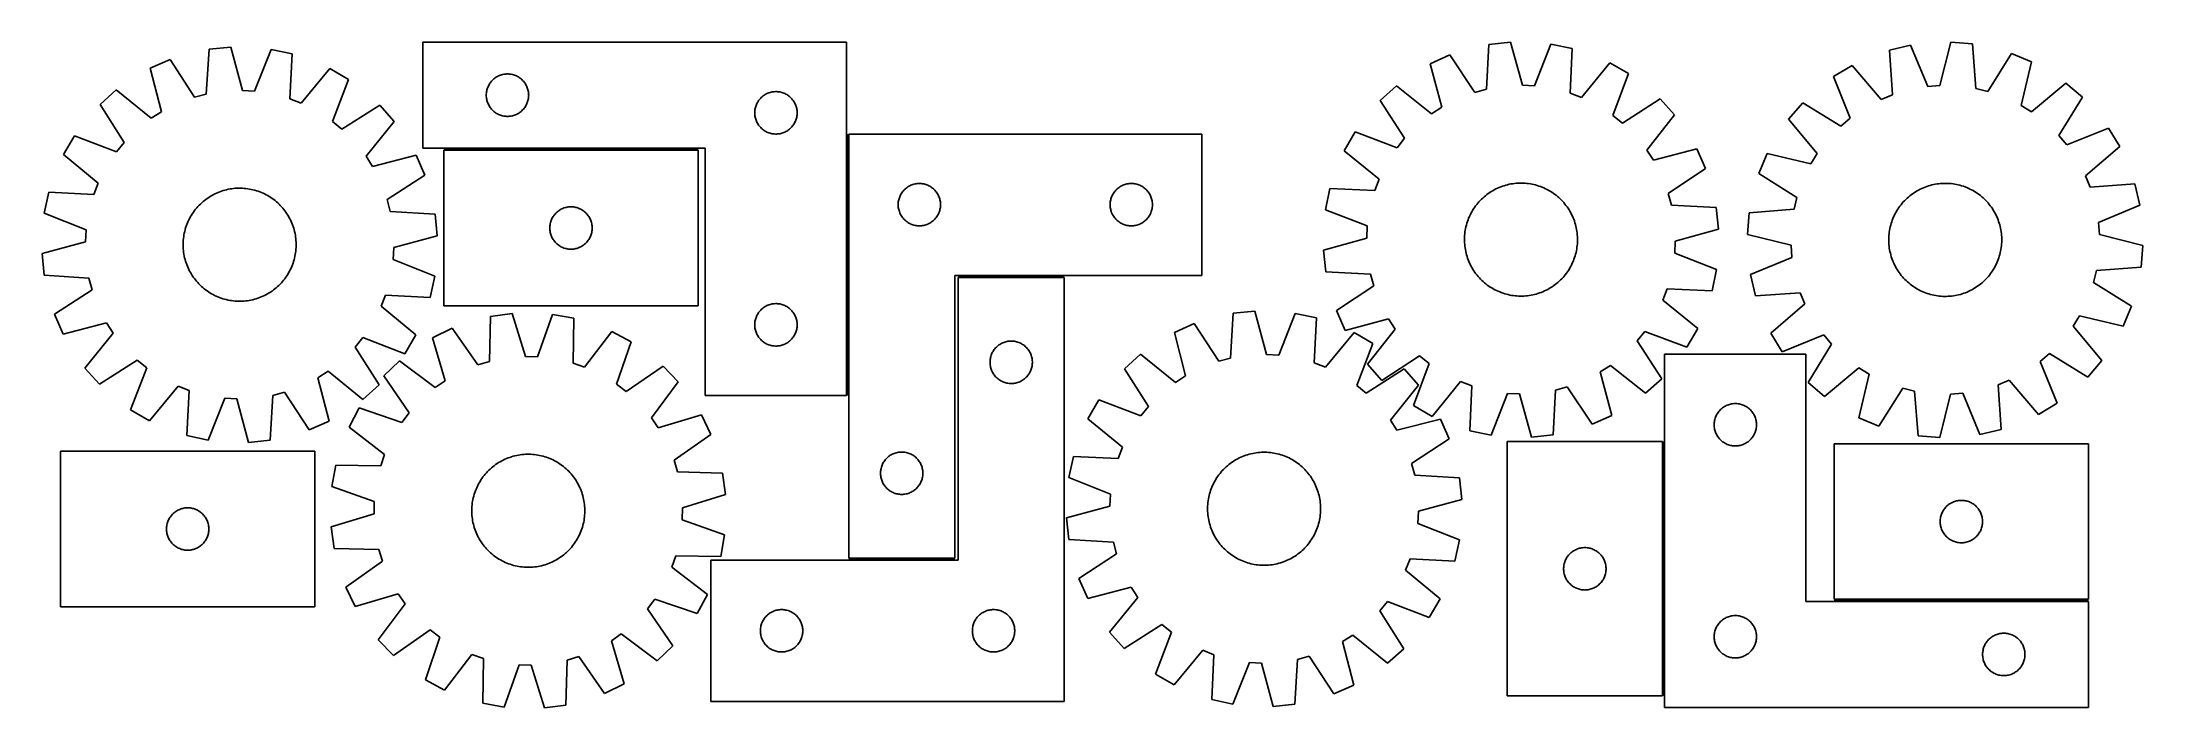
# Model space of a CAD drawing. Header units: millimetres. Extents: x 7 to 1493, y 7 to 478.
import ezdxf

# ---------------------------------------------------------------- set-up
doc = ezdxf.new("R2010")
doc.units = ezdxf.units.MM
doc.layers.add('COMMON', color=5, linetype='CONTINUOUS', true_color=0x0000ff)
doc.layers.add('CUT', color=7, linetype='CONTINUOUS', true_color=0x000000)

msp = doc.modelspace()

# ---------------------------------------------------------------- linework, layer by layer
at = {"layer": 'COMMON'}
for p, q in [((470.908048, 401.915807), (290.908048, 401.915807)), ((576.73177, 412.671175), (576.73177, 227.665807)), ((729.979461, 311.921175), (654.979461, 311.921175)), ((1154.216645, 15.033718), (1154.216645, 195.033718)), ((652.481771, 111.921175), (577.481771, 111.921175)), ((1274.966645, 82.717559), (1454.966645, 82.717559))]:
    msp.add_line(p, q, dxfattribs=at)
at = {"layer": 'CUT'}
for p, q in [((575.98177, 477.665807), (275.98177, 477.665807)), ((275.98177, 477.665807), (275.98177, 402.665807)), ((575.98177, 227.665807), (575.98177, 477.665807)), ((1030.571183, 476.110263), (1028.837561, 444.393244)), ((1045.867602, 477.768608), (1030.571183, 476.110263)), ((1054.358187, 447.160036), (1045.867602, 477.768608)), ((1074.372073, 476.368271), (1062.922203, 446.739312)), ((1089.432289, 473.218598), (1074.372073, 476.368271)), ((1357.42405, 477.729641), (1349.709628, 446.916293)), ((1372.75749, 476.458353), (1357.42405, 477.729641)), ((1375.292019, 444.795268), (1372.75749, 476.458353)), ((97.236111, 465.444223), (83.149691, 459.255254)), ((114.552372, 438.814881), (97.236111, 465.444223)), ((124.838463, 472.695155), (122.845351, 440.993385)), ((140.14794, 474.228271), (124.838463, 472.695155)), ((148.387764, 443.551243), (140.14794, 474.228271)), ((168.639998, 472.594722), (156.94805, 443.060451)), ((183.673935, 469.321912), (168.639998, 472.594722)), ((182.03075, 437.600079), (183.673935, 469.321912)), ((1003.029092, 468.633697), (988.993789, 462.329663)), ((988.993789, 462.329663), (997.146115, 431.629267)), ((1020.562687, 442.146949), (1003.029092, 468.633697)), ((1088.048746, 441.48438), (1089.432289, 473.218598)), ((1116.108924, 463.078432), (1096.063598, 438.437822)), ((1129.458738, 455.429052), (1116.108924, 463.078432)), ((1287.576365, 461.269219), (1274.424107, 453.284943)), ((1308.237936, 437.143005), (1287.576365, 461.269219)), ((1328.964066, 475.609468), (1313.988249, 472.080242)), ((1313.988249, 472.080242), (1316.173245, 440.391119)), ((1341.158978, 446.279298), (1328.964066, 475.609468)), ((1400.479712, 469.680138), (1383.621013, 442.75879)), ((1414.66983, 463.732778), (1400.479712, 469.680138)), ((1407.29588, 432.836182), (1414.66983, 463.732778)), ((83.149691, 459.255254), (91.050516, 428.489174)), ((210.266697, 458.963785), (190.020403, 434.488035)), ((223.553467, 451.205416), (210.266697, 458.963785)), ((212.18812, 421.543932), (223.553467, 451.205416)), ((321.946018, 445.457088), (322.237017, 446.172616)), ((322.237017, 446.172616), (322.564464, 446.872214)), ((322.564464, 446.872214), (322.927492, 447.554028)), ((322.927492, 447.554028), (323.325137, 448.21625)), ((323.325137, 448.21625), (323.756345, 448.857124)), ((323.756345, 448.857124), (324.219973, 449.474949)), ((324.219973, 449.474949), (324.714791, 450.068089)), ((324.714791, 450.068089), (325.239487, 450.634969)), ((325.239487, 450.634969), (325.79267, 451.174088)), ((325.79267, 451.174088), (326.372873, 451.684014)), ((326.372873, 451.684014), (326.978556, 452.163396)), ((326.978556, 452.163396), (327.608114, 452.610962)), ((327.608114, 452.610962), (328.259878, 453.025526)), ((328.259878, 453.025526), (328.932119, 453.405989)), ((328.932119, 453.405989), (329.623054, 453.751341)), ((329.623054, 453.751341), (330.330852, 454.060667)), ((330.330852, 454.060667), (331.053635, 454.333145)), ((331.053635, 454.333145), (331.789486, 454.568055)), ((331.789486, 454.568055), (332.536454, 454.764773)), ((332.536454, 454.764773), (333.292559, 454.922776)), ((333.292559, 454.922776), (334.055795, 455.041647)), ((334.055795, 455.041647), (334.824138, 455.12107)), ((334.824138, 455.12107), (335.595552, 455.160834)), ((335.595552, 455.160834), (336.367989, 455.160834)), ((336.367989, 455.160834), (337.139402, 455.12107)), ((337.139402, 455.12107), (337.907746, 455.041647)), ((337.907746, 455.041647), (338.670982, 454.922776)), ((338.670982, 454.922776), (339.427086, 454.764773)), ((339.427086, 454.764773), (340.174055, 454.568055)), ((340.174055, 454.568055), (340.909906, 454.333145)), ((340.909906, 454.333145), (341.632689, 454.060667)), ((341.632689, 454.060667), (342.340486, 453.751341)), ((342.340486, 453.751341), (343.031421, 453.405989)), ((343.031421, 453.405989), (343.703662, 453.025526)), ((343.703662, 453.025526), (344.355426, 452.610962)), ((344.355426, 452.610962), (344.984985, 452.163396)), ((344.984985, 452.163396), (345.590668, 451.684014)), ((345.590668, 451.684014), (346.17087, 451.174088)), ((346.17087, 451.174088), (346.724053, 450.634969)), ((346.724053, 450.634969), (347.248749, 450.068089)), ((347.248749, 450.068089), (347.743567, 449.474949)), ((347.743567, 449.474949), (348.207195, 448.857124)), ((348.207195, 448.857124), (348.638404, 448.21625)), ((348.638404, 448.21625), (349.036049, 447.554028)), ((349.036049, 447.554028), (349.399077, 446.872214)), ((349.399077, 446.872214), (349.726524, 446.172616)), ((349.726524, 446.172616), (350.017523, 445.457088)), ((965.11009, 446.708052), (953.709778, 436.375413)), ((989.970386, 426.935837), (965.11009, 446.708052)), ((1062.922203, 446.739312), (1054.358187, 447.160036)), ((1118.336498, 425.675556), (1129.458738, 455.429052)), ((1274.424107, 453.284943), (1286.29464, 423.821997)), ((1349.709628, 446.916293), (1341.158978, 446.279298)), ((1438.940648, 448.719675), (1414.587917, 428.325576)), ((1450.598416, 438.678411), (1438.940648, 448.719675)), ((59.138957, 443.829612), (47.654472, 433.590611)), ((47.654472, 433.590611), (64.675844, 406.771818)), ((83.836619, 423.854622), (59.138957, 443.829612)), ((122.845351, 440.993385), (114.552372, 438.814881)), ((156.94805, 443.060451), (148.387764, 443.551243)), ((190.020403, 434.488035), (182.03075, 437.600079)), ((245.64385, 433.136636), (218.825057, 416.115264)), ((255.882852, 421.652151), (245.64385, 433.136636)), ((320.98177, 440.165807), (321.001659, 440.937988)), ((321.001659, 439.393626), (320.98177, 440.165807)), ((321.001659, 440.937988), (321.061272, 441.708122)), ((321.061272, 438.623492), (321.001659, 439.393626)), ((321.061272, 441.708122), (321.160452, 442.474166)), ((321.160452, 437.857448), (321.061272, 438.623492)), ((321.160452, 442.474166), (321.298935, 443.234088)), ((321.298935, 437.097526), (321.160452, 437.857448)), ((321.298935, 443.234088), (321.476354, 443.985874)), ((321.476354, 436.34574), (321.298935, 437.097526)), ((321.476354, 443.985874), (321.69224, 444.72753)), ((321.69224, 435.604085), (321.476354, 436.34574)), ((321.69224, 444.72753), (321.946018, 445.457088)), ((321.946018, 434.874526), (321.69224, 435.604085)), ((322.237017, 434.158998), (321.946018, 434.874526)), ((322.564464, 433.4594), (322.237017, 434.158998)), ((322.927492, 432.777586), (322.564464, 433.4594)), ((323.325137, 432.115364), (322.927492, 432.777586)), ((323.756345, 431.474491), (323.325137, 432.115364)), ((324.219973, 430.856665), (323.756345, 431.474491)), ((348.207195, 431.474491), (347.743567, 430.856665)), ((348.638404, 432.115364), (348.207195, 431.474491)), ((349.036049, 432.777586), (348.638404, 432.115364)), ((349.399077, 433.4594), (349.036049, 432.777586)), ((349.726524, 434.158998), (349.399077, 433.4594)), ((350.017523, 434.874526), (349.726524, 434.158998)), ((350.017523, 445.457088), (350.271301, 444.72753)), ((350.271301, 435.604085), (350.017523, 434.874526)), ((350.271301, 444.72753), (350.487186, 443.985874)), ((350.487186, 436.34574), (350.271301, 435.604085)), ((350.487186, 443.985874), (350.664606, 443.234088)), ((350.664606, 437.097526), (350.487186, 436.34574)), ((350.664606, 443.234088), (350.803089, 442.474166)), ((350.803089, 437.857448), (350.664606, 437.097526)), ((350.803089, 442.474166), (350.902268, 441.708122)), ((350.902268, 438.623492), (350.803089, 437.857448)), ((350.902268, 441.708122), (350.961882, 440.937988)), ((350.961882, 439.393626), (350.902268, 438.623492)), ((350.961882, 440.937988), (350.98177, 440.165807)), ((350.98177, 440.165807), (350.961882, 439.393626)), ((511.298935, 430.734088), (511.476354, 431.485874)), ((511.476354, 431.485874), (511.69224, 432.22753)), ((511.69224, 432.22753), (511.946018, 432.957088)), ((511.946018, 432.957088), (512.237017, 433.672616)), ((512.237017, 433.672616), (512.564464, 434.372214)), ((512.564464, 434.372214), (512.927492, 435.054028)), ((512.927492, 435.054028), (513.325137, 435.71625)), ((513.325137, 435.71625), (513.756345, 436.357124)), ((513.756345, 436.357124), (514.219973, 436.974949)), ((514.219973, 436.974949), (514.714791, 437.568089)), ((514.714791, 437.568089), (515.239487, 438.134969)), ((515.239487, 438.134969), (515.79267, 438.674088)), ((515.79267, 438.674088), (516.372873, 439.184014)), ((516.372873, 439.184014), (516.978556, 439.663396)), ((516.978556, 439.663396), (517.608114, 440.110962)), ((517.608114, 440.110962), (518.259878, 440.525526)), ((518.259878, 440.525526), (518.932119, 440.905989)), ((518.932119, 440.905989), (519.623054, 441.251341)), ((519.623054, 441.251341), (520.330852, 441.560667)), ((520.330852, 441.560667), (521.053635, 441.833145)), ((521.053635, 441.833145), (521.789486, 442.068055)), ((521.789486, 442.068055), (522.536454, 442.264773)), ((522.536454, 442.264773), (523.292559, 442.422776)), ((523.292559, 442.422776), (524.055795, 442.541647)), ((524.055795, 442.541647), (524.824138, 442.62107)), ((524.824138, 442.62107), (525.595552, 442.660834)), ((525.595552, 442.660834), (526.367989, 442.660834)), ((526.367989, 442.660834), (527.139402, 442.62107)), ((527.139402, 442.62107), (527.907746, 442.541647)), ((527.907746, 442.541647), (528.670982, 442.422776)), ((528.670982, 442.422776), (529.427086, 442.264773)), ((529.427086, 442.264773), (530.174055, 442.068055)), ((530.174055, 442.068055), (530.909906, 441.833145)), ((530.909906, 441.833145), (531.632689, 441.560667)), ((531.632689, 441.560667), (532.340486, 441.251341)), ((532.340486, 441.251341), (533.031421, 440.905989)), ((533.031421, 440.905989), (533.703662, 440.525526)), ((533.703662, 440.525526), (534.355426, 440.110962)), ((534.355426, 440.110962), (534.984985, 439.663396)), ((534.984985, 439.663396), (535.590668, 439.184014)), ((535.590668, 439.184014), (536.17087, 438.674088)), ((536.17087, 438.674088), (536.724053, 438.134969)), ((536.724053, 438.134969), (537.248749, 437.568089)), ((537.248749, 437.568089), (537.743567, 436.974949)), ((537.743567, 436.974949), (538.207195, 436.357124)), ((538.207195, 436.357124), (538.638404, 435.71625)), ((538.638404, 435.71625), (539.036049, 435.054028)), ((539.036049, 435.054028), (539.399077, 434.372214)), ((539.399077, 434.372214), (539.726524, 433.672616)), ((539.726524, 433.672616), (540.017523, 432.957088)), ((540.017523, 432.957088), (540.271301, 432.22753)), ((540.271301, 432.22753), (540.487186, 431.485874)), ((540.487186, 431.485874), (540.664606, 430.734088)), ((953.709778, 436.375413), (970.950045, 409.696808)), ((997.146115, 431.629267), (989.970386, 426.935837)), ((1028.837561, 444.393244), (1020.562687, 442.146949)), ((1096.063598, 438.437822), (1088.048746, 441.48438)), ((1151.696242, 437.541648), (1125.017637, 420.301381)), ((1162.028881, 426.141336), (1151.696242, 437.541648)), ((1252.645703, 434.841328), (1242.604439, 423.183559)), ((1279.751435, 418.280712), (1252.645703, 434.841328)), ((1316.173245, 440.391119), (1308.237936, 437.143005)), ((1383.621013, 442.75879), (1375.292019, 444.795268)), ((1414.587917, 428.325576), (1407.29588, 432.836182)), ((1434.0378, 411.572679), (1450.598416, 438.678411)), ((91.050516, 428.489174), (83.836619, 423.854622)), ((218.825057, 416.115264), (212.18812, 421.543932)), ((235.907862, 396.954489), (255.882852, 421.652151)), ((324.714791, 430.263525), (324.219973, 430.856665)), ((325.239487, 429.696645), (324.714791, 430.263525)), ((325.79267, 429.157527), (325.239487, 429.696645)), ((326.372873, 428.6476), (325.79267, 429.157527)), ((326.978556, 428.168218), (326.372873, 428.6476)), ((327.608114, 427.720652), (326.978556, 428.168218)), ((328.259878, 427.306088), (327.608114, 427.720652)), ((328.932119, 426.925625), (328.259878, 427.306088)), ((329.623054, 426.580273), (328.932119, 426.925625)), ((330.330852, 426.270948), (329.623054, 426.580273)), ((331.053635, 425.998469), (330.330852, 426.270948)), ((331.789486, 425.763559), (331.053635, 425.998469)), ((332.536454, 425.566841), (331.789486, 425.763559)), ((333.292559, 425.408838), (332.536454, 425.566841)), ((334.055795, 425.289967), (333.292559, 425.408838)), ((334.824138, 425.210544), (334.055795, 425.289967)), ((335.595552, 425.17078), (334.824138, 425.210544)), ((336.367989, 425.17078), (335.595552, 425.17078)), ((337.139402, 425.210544), (336.367989, 425.17078)), ((337.907746, 425.289967), (337.139402, 425.210544)), ((338.670982, 425.408838), (337.907746, 425.289967)), ((339.427086, 425.566841), (338.670982, 425.408838)), ((340.174055, 425.763559), (339.427086, 425.566841)), ((340.909906, 425.998469), (340.174055, 425.763559)), ((341.632689, 426.270948), (340.909906, 425.998469)), ((342.340486, 426.580273), (341.632689, 426.270948)), ((343.031421, 426.925625), (342.340486, 426.580273)), ((343.703662, 427.306088), (343.031421, 426.925625)), ((344.355426, 427.720652), (343.703662, 427.306088)), ((344.984985, 428.168218), (344.355426, 427.720652)), ((345.590668, 428.6476), (344.984985, 428.168218)), ((346.17087, 429.157527), (345.590668, 428.6476)), ((346.724053, 429.696645), (346.17087, 429.157527)), ((347.248749, 430.263525), (346.724053, 429.696645)), ((347.743567, 430.856665), (347.248749, 430.263525)), ((510.98177, 427.665807), (511.001659, 428.437988)), ((511.001659, 426.893626), (510.98177, 427.665807)), ((511.001659, 428.437988), (511.061272, 429.208122)), ((511.061272, 426.123492), (511.001659, 426.893626)), ((511.061272, 429.208122), (511.160452, 429.974166)), ((511.160452, 425.357448), (511.061272, 426.123492)), ((511.160452, 429.974166), (511.298935, 430.734088)), ((511.298935, 424.597526), (511.160452, 425.357448)), ((511.476354, 423.84574), (511.298935, 424.597526)), ((511.69224, 423.104085), (511.476354, 423.84574)), ((511.946018, 422.374526), (511.69224, 423.104085)), ((512.237017, 421.658998), (511.946018, 422.374526)), ((512.564464, 420.9594), (512.237017, 421.658998)), ((512.927492, 420.277586), (512.564464, 420.9594)), ((513.325137, 419.615364), (512.927492, 420.277586)), ((513.756345, 418.974491), (513.325137, 419.615364)), ((514.219973, 418.356665), (513.756345, 418.974491)), ((514.714791, 417.763525), (514.219973, 418.356665)), ((515.239487, 417.196645), (514.714791, 417.763525)), ((515.79267, 416.657527), (515.239487, 417.196645)), ((516.372873, 416.1476), (515.79267, 416.657527)), ((536.17087, 416.657527), (535.590668, 416.1476)), ((536.724053, 417.196645), (536.17087, 416.657527)), ((537.248749, 417.763525), (536.724053, 417.196645)), ((537.743567, 418.356665), (537.248749, 417.763525)), ((538.207195, 418.974491), (537.743567, 418.356665)), ((538.638404, 419.615364), (538.207195, 418.974491)), ((539.036049, 420.277586), (538.638404, 419.615364)), ((539.399077, 420.9594), (539.036049, 420.277586)), ((539.726524, 421.658998), (539.399077, 420.9594)), ((540.017523, 422.374526), (539.726524, 421.658998)), ((540.271301, 423.104085), (540.017523, 422.374526)), ((540.487186, 423.84574), (540.271301, 423.104085)), ((540.664606, 424.597526), (540.487186, 423.84574)), ((540.664606, 430.734088), (540.803089, 429.974166)), ((540.803089, 425.357448), (540.664606, 424.597526)), ((540.803089, 429.974166), (540.902268, 429.208122)), ((540.902268, 426.123492), (540.803089, 425.357448)), ((540.902268, 429.208122), (540.961882, 428.437988)), ((540.961882, 426.893626), (540.902268, 426.123492)), ((540.961882, 428.437988), (540.98177, 427.665807)), ((540.98177, 427.665807), (540.961882, 426.893626)), ((1125.017637, 420.301381), (1118.336498, 425.675556)), ((1142.256667, 401.28104), (1162.028881, 426.141336)), ((1242.604439, 423.183559), (1262.998538, 398.830829)), ((1286.29464, 423.821997), (1279.751435, 418.280712)), ((1469.042031, 416.900007), (1439.579085, 405.029474)), ((1477.026307, 403.747749), (1469.042031, 416.900007)), ((29.585692, 411.500228), (21.827323, 398.213458)), ((59.247176, 400.134881), (29.585692, 411.500228)), ((64.675844, 406.771818), (59.247176, 400.134881)), ((275.98177, 402.665807), (475.98177, 402.665807)), ((475.98177, 402.665807), (475.98177, 227.665807)), ((516.978556, 415.668218), (516.372873, 416.1476)), ((517.608114, 415.220652), (516.978556, 415.668218)), ((518.259878, 414.806088), (517.608114, 415.220652)), ((518.932119, 414.425625), (518.259878, 414.806088)), ((519.623054, 414.080273), (518.932119, 414.425625)), ((520.330852, 413.770948), (519.623054, 414.080273)), ((521.053635, 413.498469), (520.330852, 413.770948)), ((521.789486, 413.263559), (521.053635, 413.498469)), ((522.536454, 413.066841), (521.789486, 413.263559)), ((523.292559, 412.908838), (522.536454, 413.066841)), ((524.055795, 412.789967), (523.292559, 412.908838)), ((524.824138, 412.710544), (524.055795, 412.789967)), ((525.595552, 412.67078), (524.824138, 412.710544)), ((526.367989, 412.67078), (525.595552, 412.67078)), ((527.139402, 412.710544), (526.367989, 412.67078)), ((527.907746, 412.789967), (527.139402, 412.710544)), ((528.670982, 412.908838), (527.907746, 412.789967)), ((529.427086, 413.066841), (528.670982, 412.908838)), ((530.174055, 413.263559), (529.427086, 413.066841)), ((530.909906, 413.498469), (530.174055, 413.263559)), ((531.632689, 413.770948), (530.909906, 413.498469)), ((532.340486, 414.080273), (531.632689, 413.770948)), ((533.031421, 414.425625), (532.340486, 414.080273)), ((533.703662, 414.806088), (533.031421, 414.425625)), ((534.355426, 415.220652), (533.703662, 414.806088)), ((534.984985, 415.668218), (534.355426, 415.220652)), ((535.590668, 416.1476), (534.984985, 415.668218)), ((577.481771, 412.671175), (577.481771, 112.671175)), ((827.481771, 412.671175), (577.481771, 412.671175)), ((827.481771, 312.671175), (827.481771, 412.671175)), ((935.822374, 414.137909), (928.172994, 400.788095)), ((965.57587, 403.015669), (935.822374, 414.137909)), ((970.950045, 409.696808), (965.57587, 403.015669)), ((1177.650493, 402.257636), (1146.950096, 394.105311)), ((1183.954526, 388.222334), (1177.650493, 402.257636)), ((1439.579085, 405.029474), (1434.0378, 411.572679)), ((1452.900093, 383.086178), (1477.026307, 403.747749)), ((21.827323, 398.213458), (46.303073, 377.967163)), ((240.542413, 389.740592), (235.907862, 396.954489)), ((271.308494, 397.641416), (240.542413, 389.740592)), ((277.497462, 383.554997), (271.308494, 397.641416)), ((470.908048, 401.165806), (290.908048, 401.165806)), ((290.908048, 401.165806), (290.908048, 291.165806)), ((470.908048, 291.165806), (470.908048, 401.165806)), ((928.172994, 400.788095), (952.813604, 380.742769)), ((1146.950096, 394.105311), (1142.256667, 401.28104)), ((1157.467779, 370.688739), (1183.954526, 388.222334)), ((1227.591336, 398.912742), (1221.643976, 384.722624)), ((1258.487932, 391.538792), (1227.591336, 398.912742)), ((1262.998538, 398.830829), (1258.487932, 391.538792)), ((46.303073, 377.967163), (43.191029, 369.97751)), ((131.199612, 371.359117), (132.369013, 371.819017)), ((132.369013, 371.819017), (133.552283, 372.241958)), ((133.552283, 372.241958), (134.748254, 372.627523)), ((134.748254, 372.627523), (135.955745, 372.975331)), ((135.955745, 372.975331), (137.173566, 373.28504)), ((137.173566, 373.28504), (138.400514, 373.556343)), ((138.400514, 373.556343), (139.635379, 373.788972)), ((139.635379, 373.788972), (140.876941, 373.982699)), ((140.876941, 373.982699), (142.123976, 374.137332)), ((142.123976, 374.137332), (143.375252, 374.252719)), ((143.375252, 374.252719), (144.629536, 374.328745)), ((144.629536, 374.328745), (145.885588, 374.365335)), ((145.885588, 374.365335), (147.14217, 374.362454)), ((147.14217, 374.362454), (148.398042, 374.320104)), ((148.398042, 374.320104), (149.651963, 374.238327)), ((149.651963, 374.238327), (150.902697, 374.117203)), ((150.902697, 374.117203), (152.14901, 373.956853)), ((152.14901, 373.956853), (153.389671, 373.757435)), ((153.389671, 373.757435), (154.623455, 373.519145)), ((154.623455, 373.519145), (155.849146, 373.242218)), ((155.849146, 373.242218), (157.065534, 372.926928)), ((157.065534, 372.926928), (158.271418, 372.573586)), ((158.271418, 372.573586), (159.465608, 372.18254)), ((159.465608, 372.18254), (160.646926, 371.754178)), ((160.646926, 371.754178), (161.814206, 371.28892)), ((250.86812, 366.238736), (277.497462, 383.554997)), ((615.484183, 371.674389), (615.963565, 372.280072)), ((615.963565, 372.280072), (616.473491, 372.860275)), ((616.473491, 372.860275), (617.012609, 373.413457)), ((617.012609, 373.413457), (617.579489, 373.938153)), ((617.579489, 373.938153), (618.172629, 374.432972)), ((618.172629, 374.432972), (618.790455, 374.8966)), ((618.790455, 374.8966), (619.431328, 375.327808)), ((619.431328, 375.327808), (620.09355, 375.725453)), ((620.09355, 375.725453), (620.775364, 376.088481)), ((620.775364, 376.088481), (621.474963, 376.415928)), ((621.474963, 376.415928), (622.19049, 376.706927)), ((622.19049, 376.706927), (622.920049, 376.960705)), ((622.920049, 376.960705), (623.661705, 377.17659)), ((623.661705, 377.17659), (624.41349, 377.35401)), ((624.41349, 377.35401), (625.173413, 377.492493)), ((625.173413, 377.492493), (625.939456, 377.591673)), ((625.939456, 377.591673), (626.70959, 377.651286)), ((626.70959, 377.651286), (627.481771, 377.671175)), ((627.481771, 377.671175), (628.253953, 377.651286)), ((628.253953, 377.651286), (629.024086, 377.591673)), ((629.024086, 377.591673), (629.79013, 377.492493)), ((629.79013, 377.492493), (630.550052, 377.35401)), ((630.550052, 377.35401), (631.301838, 377.17659)), ((631.301838, 377.17659), (632.043494, 376.960705)), ((632.043494, 376.960705), (632.773053, 376.706927)), ((632.773053, 376.706927), (633.48858, 376.415928)), ((633.48858, 376.415928), (634.188178, 376.088481)), ((634.188178, 376.088481), (634.869992, 375.725453)), ((634.869992, 375.725453), (635.532214, 375.327808)), ((635.532214, 375.327808), (636.173088, 374.8966)), ((636.173088, 374.8966), (636.790914, 374.432972)), ((636.790914, 374.432972), (637.384053, 373.938153)), ((637.384053, 373.938153), (637.950934, 373.413457)), ((637.950934, 373.413457), (638.490052, 372.860275)), ((638.490052, 372.860275), (638.999978, 372.280072)), ((638.999978, 372.280072), (639.47936, 371.674389)), ((765.484183, 371.674389), (765.963565, 372.280072)), ((765.963565, 372.280072), (766.473491, 372.860275)), ((766.473491, 372.860275), (767.012609, 373.413457)), ((767.012609, 373.413457), (767.579489, 373.938153)), ((767.579489, 373.938153), (768.172629, 374.432972)), ((768.172629, 374.432972), (768.790455, 374.8966)), ((768.790455, 374.8966), (769.431328, 375.327808)), ((769.431328, 375.327808), (770.09355, 375.725453)), ((770.09355, 375.725453), (770.775364, 376.088481)), ((770.775364, 376.088481), (771.474963, 376.415928)), ((771.474963, 376.415928), (772.19049, 376.706927)), ((772.19049, 376.706927), (772.920049, 376.960705)), ((772.920049, 376.960705), (773.661705, 377.17659)), ((773.661705, 377.17659), (774.41349, 377.35401)), ((774.41349, 377.35401), (775.173413, 377.492493)), ((775.173413, 377.492493), (775.939456, 377.591673)), ((775.939456, 377.591673), (776.70959, 377.651286)), ((776.70959, 377.651286), (777.481771, 377.671175)), ((777.481771, 377.671175), (778.253953, 377.651286)), ((778.253953, 377.651286), (779.024086, 377.591673)), ((779.024086, 377.591673), (779.79013, 377.492493)), ((779.79013, 377.492493), (780.550052, 377.35401)), ((780.550052, 377.35401), (781.301838, 377.17659)), ((781.301838, 377.17659), (782.043494, 376.960705)), ((782.043494, 376.960705), (782.773053, 376.706927)), ((782.773053, 376.706927), (783.48858, 376.415928)), ((783.48858, 376.415928), (784.188178, 376.088481)), ((784.188178, 376.088481), (784.869992, 375.725453)), ((784.869992, 375.725453), (785.532214, 375.327808)), ((785.532214, 375.327808), (786.173088, 374.8966)), ((786.173088, 374.8966), (786.790914, 374.432972)), ((786.790914, 374.432972), (787.384053, 373.938153)), ((787.384053, 373.938153), (787.950934, 373.413457)), ((787.950934, 373.413457), (788.490052, 372.860275)), ((788.490052, 372.860275), (788.999978, 372.280072)), ((788.999978, 372.280072), (789.47936, 371.674389)), ((918.032828, 374.11146), (914.883155, 359.051244)), ((949.767046, 372.727917), (918.032828, 374.11146)), ((952.813604, 380.742769), (949.767046, 372.727917)), ((1031.128667, 371.267655), (1032.185653, 371.947205)), ((1032.185653, 371.947205), (1033.263462, 372.593219)), ((1033.263462, 372.593219), (1034.361031, 373.205059)), ((1034.361031, 373.205059), (1035.477277, 373.782122)), ((1035.477277, 373.782122), (1036.611099, 374.323838)), ((1036.611099, 374.323838), (1037.761376, 374.829672)), ((1037.761376, 374.829672), (1038.926974, 375.299126)), ((1038.926974, 375.299126), (1040.106744, 375.731736)), ((1040.106744, 375.731736), (1041.299519, 376.127075)), ((1041.299519, 376.127075), (1042.504125, 376.484753)), ((1042.504125, 376.484753), (1043.71937, 376.804417)), ((1043.71937, 376.804417), (1044.944057, 377.085751)), ((1044.944057, 377.085751), (1046.176976, 377.328479)), ((1046.176976, 377.328479), (1047.416912, 377.532359)), ((1047.416912, 377.532359), (1048.662639, 377.697192)), ((1048.662639, 377.697192), (1049.91293, 377.822814)), ((1049.91293, 377.822814), (1051.166549, 377.909101)), ((1051.166549, 377.909101), (1052.42226, 377.955969)), ((1052.42226, 377.955969), (1053.678823, 377.963371)), ((1053.678823, 377.963371), (1054.935, 377.931299)), ((1054.935, 377.931299), (1056.189548, 377.859786)), ((1056.189548, 377.859786), (1057.441232, 377.748902)), ((1057.441232, 377.748902), (1058.688815, 377.598756)), ((1058.688815, 377.598756), (1059.931066, 377.409497)), ((1059.931066, 377.409497), (1061.166759, 377.181311)), ((1061.166759, 377.181311), (1062.394675, 376.914424)), ((1062.394675, 376.914424), (1063.613602, 376.609098)), ((1063.613602, 376.609098), (1064.822337, 376.265636)), ((1064.822337, 376.265636), (1066.019688, 375.884376)), ((1066.019688, 375.884376), (1067.204471, 375.465694)), ((1067.204471, 375.465694), (1068.375519, 375.010004)), ((1068.375519, 375.010004), (1069.531676, 374.517756)), ((1069.531676, 374.517756), (1070.6718, 373.989434)), ((1070.6718, 373.989434), (1071.794767, 373.425561)), ((1071.794767, 373.425561), (1072.899468, 372.826694)), ((1072.899468, 372.826694), (1073.984813, 372.193422)), ((1073.984813, 372.193422), (1075.049731, 371.526371)), ((1221.643976, 384.722624), (1248.565324, 367.863924)), ((1331.457025, 371.13491), (1332.515515, 371.812115)), ((1332.515515, 371.812115), (1333.594754, 372.455738)), ((1333.594754, 372.455738), (1334.693676, 373.065143)), ((1334.693676, 373.065143), (1335.811199, 373.63973)), ((1335.811199, 373.63973), (1336.946218, 374.178931)), ((1336.946218, 374.178931), (1338.097615, 374.682214)), ((1338.097615, 374.682214), (1339.264251, 375.149083)), ((1339.264251, 375.149083), (1340.444976, 375.579076)), ((1340.444976, 375.579076), (1341.638626, 375.97177)), ((1341.638626, 375.97177), (1342.844021, 376.326777)), ((1342.844021, 376.326777), (1344.059972, 376.643745)), ((1344.059972, 376.643745), (1345.285279, 376.922364)), ((1345.285279, 376.922364), (1346.518734, 377.162357)), ((1346.518734, 377.162357), (1347.759118, 377.363488)), ((1347.759118, 377.363488), (1349.005208, 377.525559)), ((1349.005208, 377.525559), (1350.255774, 377.648409)), ((1350.255774, 377.648409), (1351.509581, 377.731917)), ((1351.509581, 377.731917), (1352.765393, 377.776)), ((1352.765393, 377.776), (1354.02197, 377.780616)), ((1354.02197, 377.780616), (1355.278072, 377.74576)), ((1355.278072, 377.74576), (1356.532459, 377.671466)), ((1356.532459, 377.671466), (1357.783894, 377.557807)), ((1357.783894, 377.557807), (1359.031141, 377.404896)), ((1359.031141, 377.404896), (1360.272969, 377.212883)), ((1360.272969, 377.212883), (1361.508154, 376.981958)), ((1361.508154, 376.981958), (1362.735475, 376.712349)), ((1362.735475, 376.712349), (1363.953722, 376.404322)), ((1363.953722, 376.404322), (1365.161693, 376.058181)), ((1365.161693, 376.058181), (1366.358195, 375.674268)), ((1366.358195, 375.674268), (1367.542048, 375.25296)), ((1367.542048, 375.25296), (1368.712083, 374.794675)), ((1368.712083, 374.794675), (1369.867145, 374.299865)), ((1369.867145, 374.299865), (1371.006095, 373.769017)), ((1371.006095, 373.769017), (1372.127809, 373.202656)), ((1372.127809, 373.202656), (1373.23118, 372.601341)), ((1373.23118, 372.601341), (1374.315118, 371.965664)), ((1374.315118, 371.965664), (1375.378554, 371.296254)), ((1456.148207, 375.150869), (1452.900093, 383.086178)), ((1487.83733, 377.335865), (1456.148207, 375.150869)), ((1491.366556, 362.360048), (1487.83733, 377.335865)), ((11.469196, 371.620695), (8.196386, 356.586758)), ((43.191029, 369.97751), (11.469196, 371.620695)), ((113.040322, 356.406447), (113.749009, 357.444122)), ((113.749009, 357.444122), (114.48994, 358.459025)), ((114.48994, 358.459025), (115.262385, 359.450153)), ((115.262385, 359.450153), (116.06558, 360.41653)), ((116.06558, 360.41653), (116.898734, 361.357201)), ((116.898734, 361.357201), (117.761024, 362.271237)), ((117.761024, 362.271237), (118.651599, 363.157737)), ((118.651599, 363.157737), (119.56958, 364.015827)), ((119.56958, 364.015827), (120.514062, 364.844658)), ((120.514062, 364.844658), (121.484112, 365.643414)), ((121.484112, 365.643414), (122.478772, 366.411305)), ((122.478772, 366.411305), (123.497062, 367.147574)), ((123.497062, 367.147574), (124.537976, 367.851495)), ((124.537976, 367.851495), (125.600487, 368.522373)), ((125.600487, 368.522373), (126.683547, 369.159545)), ((126.683547, 369.159545), (127.786086, 369.762383)), ((127.786086, 369.762383), (128.907017, 370.330293)), ((128.907017, 370.330293), (130.045234, 370.862712)), ((130.045234, 370.862712), (131.199612, 371.359117)), ((161.814206, 371.28892), (162.966296, 370.787227)), ((162.966296, 370.787227), (164.102058, 370.249593)), ((164.102058, 370.249593), (165.220373, 369.676549)), ((165.220373, 369.676549), (166.320136, 369.068662)), ((166.320136, 369.068662), (167.400263, 368.426529)), ((167.400263, 368.426529), (168.459686, 367.750786)), ((168.459686, 367.750786), (169.497361, 367.042099)), ((169.497361, 367.042099), (170.512264, 366.301168)), ((170.512264, 366.301168), (171.503393, 365.528723)), ((171.503393, 365.528723), (172.469769, 364.725528)), ((172.469769, 364.725528), (173.41044, 363.892374)), ((173.41044, 363.892374), (174.324477, 363.030084)), ((174.324477, 363.030084), (175.210977, 362.139509)), ((175.210977, 362.139509), (176.069066, 361.221527)), ((176.069066, 361.221527), (176.897898, 360.277046)), ((176.897898, 360.277046), (177.696653, 359.306996)), ((177.696653, 359.306996), (178.464545, 358.312336)), ((178.464545, 358.312336), (179.200814, 357.294046)), ((179.200814, 357.294046), (179.904735, 356.253132)), ((253.046624, 357.945757), (250.86812, 366.238736)), ((284.748395, 355.952645), (253.046624, 357.945757)), ((370.165765, 356.634968), (370.718948, 357.174087)), ((370.718948, 357.174087), (371.29915, 357.684013)), ((371.29915, 357.684013), (371.904834, 358.163395)), ((371.904834, 358.163395), (372.534392, 358.610961)), ((372.534392, 358.610961), (373.186156, 359.025525)), ((373.186156, 359.025525), (373.858397, 359.405988)), ((373.858397, 359.405988), (374.549332, 359.75134)), ((374.549332, 359.75134), (375.257129, 360.060666)), ((375.257129, 360.060666), (375.979912, 360.333144)), ((375.979912, 360.333144), (376.715763, 360.568054)), ((376.715763, 360.568054), (377.462732, 360.764772)), ((377.462732, 360.764772), (378.218836, 360.922775)), ((378.218836, 360.922775), (378.982072, 361.041646)), ((378.982072, 361.041646), (379.750416, 361.121069)), ((379.750416, 361.121069), (380.521829, 361.160833)), ((380.521829, 361.160833), (381.294266, 361.160833)), ((381.294266, 361.160833), (382.06568, 361.121069)), ((382.06568, 361.121069), (382.834023, 361.041646)), ((382.834023, 361.041646), (383.597259, 360.922775)), ((383.597259, 360.922775), (384.353364, 360.764772)), ((384.353364, 360.764772), (385.100332, 360.568054)), ((385.100332, 360.568054), (385.836183, 360.333144)), ((385.836183, 360.333144), (386.558966, 360.060666)), ((386.558966, 360.060666), (387.266764, 359.75134)), ((387.266764, 359.75134), (387.957699, 359.405988)), ((387.957699, 359.405988), (388.62994, 359.025525)), ((388.62994, 359.025525), (389.281704, 358.610961)), ((389.281704, 358.610961), (389.911262, 358.163395)), ((389.911262, 358.163395), (390.516945, 357.684013)), ((390.516945, 357.684013), (391.097148, 357.174087)), ((391.097148, 357.174087), (391.650331, 356.634968)), ((612.486744, 363.057393), (612.526508, 363.828806)), ((612.486744, 362.284956), (612.486744, 363.057393)), ((612.526508, 361.513543), (612.486744, 362.284956)), ((612.526508, 363.828806), (612.605931, 364.59715)), ((612.605931, 360.745199), (612.526508, 361.513543)), ((612.605931, 364.59715), (612.724802, 365.360386)), ((612.724802, 359.981963), (612.605931, 360.745199)), ((612.724802, 365.360386), (612.882806, 366.116491)), ((612.882806, 359.225858), (612.724802, 359.981963)), ((612.882806, 366.116491), (613.079523, 366.863459)), ((613.079523, 358.47889), (612.882806, 359.225858)), ((613.079523, 366.863459), (613.314433, 367.59931)), ((613.314433, 357.743039), (613.079523, 358.47889)), ((613.314433, 367.59931), (613.586912, 368.322093)), ((613.586912, 357.020256), (613.314433, 357.743039)), ((613.586912, 368.322093), (613.896237, 369.02989)), ((613.896237, 356.312459), (613.586912, 357.020256)), ((613.896237, 369.02989), (614.241589, 369.720826)), ((614.241589, 369.720826), (614.622052, 370.393067)), ((614.622052, 370.393067), (615.036616, 371.04483)), ((615.036616, 371.04483), (615.484183, 371.674389)), ((639.47936, 371.674389), (639.926927, 371.04483)), ((639.926927, 371.04483), (640.341491, 370.393067)), ((640.341491, 370.393067), (640.721953, 369.720826)), ((640.721953, 369.720826), (641.067305, 369.02989)), ((641.067305, 369.02989), (641.376631, 368.322093)), ((641.376631, 357.020256), (641.067305, 356.312459)), ((641.376631, 368.322093), (641.64911, 367.59931)), ((641.64911, 357.743039), (641.376631, 357.020256)), ((641.64911, 367.59931), (641.884019, 366.863459)), ((641.884019, 358.47889), (641.64911, 357.743039)), ((641.884019, 366.863459), (642.080737, 366.116491)), ((642.080737, 359.225858), (641.884019, 358.47889)), ((642.080737, 366.116491), (642.238741, 365.360386)), ((642.238741, 359.981963), (642.080737, 359.225858)), ((642.238741, 365.360386), (642.357611, 364.59715)), ((642.357611, 360.745199), (642.238741, 359.981963)), ((642.357611, 364.59715), (642.437034, 363.828806)), ((642.437034, 361.513543), (642.357611, 360.745199)), ((642.437034, 363.828806), (642.476798, 363.057393)), ((642.476798, 362.284956), (642.437034, 361.513543)), ((642.476798, 363.057393), (642.476798, 362.284956)), ((762.486744, 363.057393), (762.526508, 363.828806)), ((762.486744, 362.284956), (762.486744, 363.057393)), ((762.526508, 361.513543), (762.486744, 362.284956)), ((762.526508, 363.828806), (762.605931, 364.59715)), ((762.605931, 360.745199), (762.526508, 361.513543)), ((762.605931, 364.59715), (762.724802, 365.360386)), ((762.724802, 359.981963), (762.605931, 360.745199)), ((762.724802, 365.360386), (762.882806, 366.116491)), ((762.882806, 359.225858), (762.724802, 359.981963)), ((762.882806, 366.116491), (763.079523, 366.863459)), ((763.079523, 358.47889), (762.882806, 359.225858)), ((763.079523, 366.863459), (763.314433, 367.59931)), ((763.314433, 357.743039), (763.079523, 358.47889)), ((763.314433, 367.59931), (763.586912, 368.322093)), ((763.586912, 357.020256), (763.314433, 357.743039)), ((763.586912, 368.322093), (763.896237, 369.02989)), ((763.896237, 356.312459), (763.586912, 357.020256)), ((763.896237, 369.02989), (764.241589, 369.720826)), ((764.241589, 369.720826), (764.622052, 370.393067)), ((764.622052, 370.393067), (765.036616, 371.04483)), ((765.036616, 371.04483), (765.484183, 371.674389)), ((789.47936, 371.674389), (789.926927, 371.04483)), ((789.926927, 371.04483), (790.341491, 370.393067)), ((790.341491, 370.393067), (790.721953, 369.720826)), ((790.721953, 369.720826), (791.067305, 369.02989)), ((791.067305, 369.02989), (791.376631, 368.322093)), ((791.376631, 357.020256), (791.067305, 356.312459)), ((791.376631, 368.322093), (791.64911, 367.59931)), ((791.64911, 357.743039), (791.376631, 357.020256)), ((791.64911, 367.59931), (791.884019, 366.863459)), ((791.884019, 358.47889), (791.64911, 357.743039)), ((791.884019, 366.863459), (792.080737, 366.116491)), ((792.080737, 359.225858), (791.884019, 358.47889)), ((792.080737, 366.116491), (792.238741, 365.360386)), ((792.238741, 359.981963), (792.080737, 359.225858)), ((792.238741, 365.360386), (792.357611, 364.59715)), ((792.357611, 360.745199), (792.238741, 359.981963)), ((792.357611, 364.59715), (792.437034, 363.828806)), ((792.437034, 361.513543), (792.357611, 360.745199)), ((792.437034, 363.828806), (792.476798, 363.057393)), ((792.476798, 362.284956), (792.437034, 361.513543)), ((792.476798, 363.057393), (792.476798, 362.284956)), ((914.883155, 359.051244), (944.512114, 347.601373)), ((1017.825864, 356.473938), (1018.424732, 357.578639)), ((1018.424732, 357.578639), (1019.058004, 358.663983)), ((1019.058004, 358.663983), (1019.725055, 359.728901)), ((1019.725055, 359.728901), (1020.425227, 360.772341)), ((1020.425227, 360.772341), (1021.157828, 361.793273)), ((1021.157828, 361.793273), (1021.922136, 362.790689)), ((1021.922136, 362.790689), (1022.717397, 363.763606)), ((1022.717397, 363.763606), (1023.542825, 364.711064)), ((1023.542825, 364.711064), (1024.397607, 365.632126)), ((1024.397607, 365.632126), (1025.280897, 366.525884)), ((1025.280897, 366.525884), (1026.191826, 367.391457)), ((1026.191826, 367.391457), (1027.129493, 368.227989)), ((1027.129493, 368.227989), (1028.092974, 369.034656)), ((1028.092974, 369.034656), (1029.081318, 369.810662)), ((1029.081318, 369.810662), (1030.093548, 370.555239)), ((1030.093548, 370.555239), (1031.128667, 371.267655)), ((1075.049731, 371.526371), (1076.09317, 370.826199)), ((1076.09317, 370.826199), (1077.114102, 370.093598)), ((1077.114102, 370.093598), (1078.111519, 369.32929)), ((1078.111519, 369.32929), (1079.084436, 368.534029)), ((1079.084436, 368.534029), (1080.031893, 367.708601)), ((1080.031893, 367.708601), (1080.952955, 366.853819)), ((1080.952955, 366.853819), (1081.846714, 365.970529)), ((1081.846714, 365.970529), (1082.712286, 365.0596)), ((1082.712286, 365.0596), (1083.548819, 364.121933)), ((1083.548819, 364.121933), (1084.355486, 363.158452)), ((1084.355486, 363.158452), (1085.131491, 362.170108)), ((1085.131491, 362.170108), (1085.876069, 361.157878)), ((1085.876069, 361.157878), (1086.588484, 360.122759)), ((1086.588484, 360.122759), (1087.268034, 359.065773)), ((1087.268034, 359.065773), (1087.914048, 357.987964)), ((1087.914048, 357.987964), (1088.525888, 356.890395)), ((1088.525888, 356.890395), (1089.102951, 355.774149)), ((1159.714073, 362.413865), (1157.467779, 370.688739)), ((1191.431092, 360.680243), (1159.714073, 362.413865)), ((1193.089438, 345.383824), (1191.431092, 360.680243)), ((1214.865761, 357.000402), (1213.594473, 341.666962)), ((1246.528846, 359.534931), (1214.865761, 357.000402)), ((1248.565324, 367.863924), (1246.528846, 359.534931)), ((1318.121458, 356.370721), (1318.722774, 357.474091)), ((1318.722774, 357.474091), (1319.35845, 358.55803)), ((1319.35845, 358.55803), (1320.02786, 359.621466)), ((1320.02786, 359.621466), (1320.730343, 360.663351)), ((1320.730343, 360.663351), (1321.465206, 361.682656)), ((1321.465206, 361.682656), (1322.231724, 362.678376)), ((1322.231724, 362.678376), (1323.029139, 363.649527)), ((1323.029139, 363.649527), (1323.856666, 364.595152)), ((1323.856666, 364.595152), (1324.713487, 365.514317)), ((1324.713487, 365.514317), (1325.598757, 366.406115)), ((1325.598757, 366.406115), (1326.511603, 367.269666)), ((1326.511603, 367.269666), (1327.451122, 368.104118)), ((1327.451122, 368.104118), (1328.416389, 368.908647)), ((1328.416389, 368.908647), (1329.40645, 369.682459)), ((1329.40645, 369.682459), (1330.420329, 370.424791)), ((1330.420329, 370.424791), (1331.457025, 371.13491)), ((1375.378554, 371.296254), (1376.420439, 370.593771)), ((1376.420439, 370.593771), (1377.439744, 369.858908)), ((1377.439744, 369.858908), (1378.435464, 369.09239)), ((1378.435464, 369.09239), (1379.406616, 368.294975)), ((1379.406616, 368.294975), (1380.35224, 367.467448)), ((1380.35224, 367.467448), (1381.271405, 366.610627)), ((1381.271405, 366.610627), (1382.163204, 365.725357)), ((1382.163204, 365.725357), (1383.026755, 364.812511)), ((1383.026755, 364.812511), (1383.861206, 363.872992)), ((1383.861206, 363.872992), (1384.665735, 362.907725)), ((1384.665735, 362.907725), (1385.439547, 361.917664)), ((1385.439547, 361.917664), (1386.181879, 360.903785)), ((1386.181879, 360.903785), (1386.891998, 359.867089)), ((1386.891998, 359.867089), (1387.569203, 358.808599)), ((1387.569203, 358.808599), (1388.212826, 357.729361)), ((1388.212826, 357.729361), (1388.822231, 356.630438)), ((1462.036386, 350.165136), (1491.366556, 362.360048)), ((8.196386, 356.586758), (37.730656, 344.89481)), ((37.730656, 344.89481), (37.239865, 336.334525)), ((107.033673, 341.336431), (107.271963, 342.570216)), ((107.271963, 342.570216), (107.54889, 343.795907)), ((107.54889, 343.795907), (107.86418, 345.012294)), ((107.86418, 345.012294), (108.217522, 346.218178)), ((108.217522, 346.218178), (108.608567, 347.412369)), ((108.608567, 347.412369), (109.03693, 348.593687)), ((109.03693, 348.593687), (109.502188, 349.760966)), ((109.502188, 349.760966), (110.003881, 350.913056)), ((110.003881, 350.913056), (110.541515, 352.048819)), ((110.541515, 352.048819), (111.114558, 353.167134)), ((111.114558, 353.167134), (111.722446, 354.266897)), ((111.722446, 354.266897), (112.364579, 355.347023)), ((112.364579, 355.347023), (113.040322, 356.406447)), ((179.904735, 356.253132), (180.575612, 355.19062)), ((180.575612, 355.19062), (181.212785, 354.107561)), ((181.212785, 354.107561), (181.815623, 353.005021)), ((181.815623, 353.005021), (182.383532, 351.884091)), ((182.383532, 351.884091), (182.915952, 350.745874)), ((182.915952, 350.745874), (183.412356, 349.591496)), ((183.412356, 349.591496), (183.872256, 348.422095)), ((183.872256, 348.422095), (184.295197, 347.238825)), ((184.295197, 347.238825), (184.680762, 346.042854)), ((184.680762, 346.042854), (185.028571, 344.835362)), ((185.028571, 344.835362), (185.338279, 343.617542)), ((185.338279, 343.617542), (185.609582, 342.390594)), ((185.609582, 342.390594), (185.842212, 341.155729)), ((286.28151, 340.643168), (284.748395, 355.952645)), ((365.908048, 346.165806), (365.927936, 346.937987)), ((365.927936, 345.393625), (365.908048, 346.165806)), ((365.927936, 346.937987), (365.98755, 347.708121)), ((365.98755, 344.623491), (365.927936, 345.393625)), ((365.98755, 347.708121), (366.086729, 348.474165)), ((366.086729, 343.857447), (365.98755, 344.623491)), ((366.086729, 348.474165), (366.225212, 349.234087)), ((366.225212, 343.097525), (366.086729, 343.857447)), ((366.225212, 349.234087), (366.402632, 349.985873)), ((366.402632, 342.345739), (366.225212, 343.097525)), ((366.402632, 349.985873), (366.618517, 350.727529)), ((366.618517, 341.604084), (366.402632, 342.345739)), ((366.618517, 350.727529), (366.872295, 351.457087)), ((366.872295, 351.457087), (367.163294, 352.172615)), ((367.163294, 352.172615), (367.490741, 352.872213)), ((367.490741, 352.872213), (367.853769, 353.554027)), ((367.853769, 353.554027), (368.251414, 354.216249)), ((368.251414, 354.216249), (368.682623, 354.857123)), ((368.682623, 354.857123), (369.146251, 355.474948)), ((369.146251, 355.474948), (369.641069, 356.068088)), ((369.641069, 356.068088), (370.165765, 356.634968)), ((391.650331, 356.634968), (392.175027, 356.068088)), ((392.175027, 356.068088), (392.669845, 355.474948)), ((392.669845, 355.474948), (393.133473, 354.857123)), ((393.133473, 354.857123), (393.564681, 354.216249)), ((393.564681, 354.216249), (393.962326, 353.554027)), ((393.962326, 353.554027), (394.325354, 352.872213)), ((394.325354, 352.872213), (394.652801, 352.172615)), ((394.652801, 352.172615), (394.9438, 351.457087)), ((394.9438, 351.457087), (395.197578, 350.727529)), ((395.197578, 350.727529), (395.413464, 349.985873)), ((395.413464, 342.345739), (395.197578, 341.604084)), ((395.413464, 349.985873), (395.590883, 349.234087)), ((395.590883, 343.097525), (395.413464, 342.345739)), ((395.590883, 349.234087), (395.729366, 348.474165)), ((395.729366, 343.857447), (395.590883, 343.097525)), ((395.729366, 348.474165), (395.828546, 347.708121)), ((395.828546, 344.623491), (395.729366, 343.857447)), ((395.828546, 347.708121), (395.888159, 346.937987)), ((395.888159, 345.393625), (395.828546, 344.623491)), ((395.888159, 346.937987), (395.908048, 346.165806)), ((395.908048, 346.165806), (395.888159, 345.393625)), ((614.241589, 355.621523), (613.896237, 356.312459)), ((614.622052, 354.949282), (614.241589, 355.621523)), ((615.036616, 354.297519), (614.622052, 354.949282)), ((615.484183, 353.66796), (615.036616, 354.297519)), ((615.963565, 353.062277), (615.484183, 353.66796)), ((616.473491, 352.482074), (615.963565, 353.062277)), ((617.012609, 351.928892), (616.473491, 352.482074)), ((617.579489, 351.404196), (617.012609, 351.928892)), ((618.172629, 350.909377), (617.579489, 351.404196)), ((618.790455, 350.445749), (618.172629, 350.909377)), ((619.431328, 350.014541), (618.790455, 350.445749)), ((620.09355, 349.616896), (619.431328, 350.014541)), ((620.775364, 349.253868), (620.09355, 349.616896)), ((621.474963, 348.926421), (620.775364, 349.253868)), ((622.19049, 348.635422), (621.474963, 348.926421)), ((622.920049, 348.381644), (622.19049, 348.635422)), ((623.661705, 348.165759), (622.920049, 348.381644)), ((624.41349, 347.988339), (623.661705, 348.165759)), ((625.173413, 347.849856), (624.41349, 347.988339)), ((625.939456, 347.750676), (625.173413, 347.849856)), ((626.70959, 347.691063), (625.939456, 347.750676)), ((627.481771, 347.671175), (626.70959, 347.691063)), ((628.253953, 347.691063), (627.481771, 347.671175)), ((629.024086, 347.750676), (628.253953, 347.691063)), ((629.79013, 347.849856), (629.024086, 347.750676)), ((630.550052, 347.988339), (629.79013, 347.849856)), ((631.301838, 348.165759), (630.550052, 347.988339)), ((632.043494, 348.381644), (631.301838, 348.165759)), ((632.773053, 348.635422), (632.043494, 348.381644)), ((633.48858, 348.926421), (632.773053, 348.635422)), ((634.188178, 349.253868), (633.48858, 348.926421)), ((634.869992, 349.616896), (634.188178, 349.253868)), ((635.532214, 350.014541), (634.869992, 349.616896)), ((636.173088, 350.445749), (635.532214, 350.014541)), ((636.790914, 350.909377), (636.173088, 350.445749)), ((637.384053, 351.404196), (636.790914, 350.909377)), ((637.950934, 351.928892), (637.384053, 351.404196)), ((638.490052, 352.482074), (637.950934, 351.928892)), ((638.999978, 353.062277), (638.490052, 352.482074)), ((639.47936, 353.66796), (638.999978, 353.062277)), ((639.926927, 354.297519), (639.47936, 353.66796)), ((640.341491, 354.949282), (639.926927, 354.297519)), ((640.721953, 355.621523), (640.341491, 354.949282)), ((641.067305, 356.312459), (640.721953, 355.621523)), ((764.241589, 355.621523), (763.896237, 356.312459)), ((764.622052, 354.949282), (764.241589, 355.621523)), ((765.036616, 354.297519), (764.622052, 354.949282)), ((765.484183, 353.66796), (765.036616, 354.297519)), ((765.963565, 353.062277), (765.484183, 353.66796)), ((766.473491, 352.482074), (765.963565, 353.062277)), ((767.012609, 351.928892), (766.473491, 352.482074)), ((767.579489, 351.404196), (767.012609, 351.928892)), ((768.172629, 350.909377), (767.579489, 351.404196)), ((768.790455, 350.445749), (768.172629, 350.909377)), ((769.431328, 350.014541), (768.790455, 350.445749)), ((770.09355, 349.616896), (769.431328, 350.014541)), ((770.775364, 349.253868), (770.09355, 349.616896)), ((771.474963, 348.926421), (770.775364, 349.253868)), ((772.19049, 348.635422), (771.474963, 348.926421)), ((772.920049, 348.381644), (772.19049, 348.635422)), ((773.661705, 348.165759), (772.920049, 348.381644)), ((774.41349, 347.988339), (773.661705, 348.165759)), ((775.173413, 347.849856), (774.41349, 347.988339)), ((775.939456, 347.750676), (775.173413, 347.849856)), ((776.70959, 347.691063), (775.939456, 347.750676)), ((777.481771, 347.671175), (776.70959, 347.691063)), ((778.253953, 347.691063), (777.481771, 347.671175)), ((779.024086, 347.750676), (778.253953, 347.691063)), ((779.79013, 347.849856), (779.024086, 347.750676)), ((780.550052, 347.988339), (779.79013, 347.849856)), ((781.301838, 348.165759), (780.550052, 347.988339)), ((782.043494, 348.381644), (781.301838, 348.165759)), ((782.773053, 348.635422), (782.043494, 348.381644)), ((783.48858, 348.926421), (782.773053, 348.635422)), ((784.188178, 349.253868), (783.48858, 348.926421)), ((784.869992, 349.616896), (784.188178, 349.253868)), ((785.532214, 350.014541), (784.869992, 349.616896)), ((786.173088, 350.445749), (785.532214, 350.014541)), ((786.790914, 350.909377), (786.173088, 350.445749)), ((787.384053, 351.404196), (786.790914, 350.909377)), ((787.950934, 351.928892), (787.384053, 351.404196)), ((788.490052, 352.482074), (787.950934, 351.928892)), ((788.999978, 353.062277), (788.490052, 352.482074)), ((789.47936, 353.66796), (788.999978, 353.062277)), ((789.926927, 354.297519), (789.47936, 353.66796)), ((790.341491, 354.949282), (789.926927, 354.297519)), ((790.721953, 355.621523), (790.341491, 354.949282)), ((791.067305, 356.312459), (790.721953, 355.621523)), ((944.512114, 347.601373), (944.09139, 339.037358)), ((1013.39164, 340.868719), (1013.502524, 342.120402)), ((1013.502524, 342.120402), (1013.65267, 343.367985)), ((1013.65267, 343.367985), (1013.841929, 344.610236)), ((1013.841929, 344.610236), (1014.070115, 345.84593)), ((1014.070115, 345.84593), (1014.337002, 347.073846)), ((1014.337002, 347.073846), (1014.642328, 348.292773)), ((1014.642328, 348.292773), (1014.98579, 349.501508)), ((1014.98579, 349.501508), (1015.36705, 350.698858)), ((1015.36705, 350.698858), (1015.785732, 351.883642)), ((1015.785732, 351.883642), (1016.241421, 353.05469)), ((1016.241421, 353.05469), (1016.73367, 354.210847)), ((1016.73367, 354.210847), (1017.261992, 355.350971)), ((1017.261992, 355.350971), (1017.825864, 356.473938)), ((1089.102951, 355.774149), (1089.644667, 354.640327)), ((1089.644667, 354.640327), (1090.150502, 353.49005)), ((1090.150502, 353.49005), (1090.619956, 352.324451)), ((1090.619956, 352.324451), (1091.052566, 351.144682)), ((1091.052566, 351.144682), (1091.447905, 349.951906)), ((1091.447905, 349.951906), (1091.805583, 348.747301)), ((1091.805583, 348.747301), (1092.125246, 347.532056)), ((1092.125246, 347.532056), (1092.406581, 346.307369)), ((1092.406581, 346.307369), (1092.649308, 345.07445)), ((1092.649308, 345.07445), (1092.853188, 343.834514)), ((1092.853188, 343.834514), (1093.018021, 342.588787)), ((1093.018021, 342.588787), (1093.143643, 341.338496)), ((1162.480865, 336.893239), (1193.089438, 345.383824)), ((1313.652648, 340.775371), (1313.766307, 342.026806)), ((1313.766307, 342.026806), (1313.919218, 343.274053)), ((1313.919218, 343.274053), (1314.111231, 344.515881)), ((1314.111231, 344.515881), (1314.342156, 345.751065)), ((1314.342156, 345.751065), (1314.611765, 346.978387)), ((1314.611765, 346.978387), (1314.919792, 348.196634)), ((1314.919792, 348.196634), (1315.265933, 349.404605)), ((1315.265933, 349.404605), (1315.649846, 350.601107)), ((1315.649846, 350.601107), (1316.071154, 351.784959)), ((1316.071154, 351.784959), (1316.529439, 352.954994)), ((1316.529439, 352.954994), (1317.024249, 354.110057)), ((1317.024249, 354.110057), (1317.555097, 355.249007)), ((1317.555097, 355.249007), (1318.121458, 356.370721)), ((1388.822231, 356.630438), (1389.396818, 355.512915)), ((1389.396818, 355.512915), (1389.936019, 354.377896)), ((1389.936019, 354.377896), (1390.439303, 353.2265)), ((1390.439303, 353.2265), (1390.906171, 352.059863)), ((1390.906171, 352.059863), (1391.336165, 350.879138)), ((1391.336165, 350.879138), (1391.728858, 349.685488)), ((1391.728858, 349.685488), (1392.083865, 348.480093)), ((1392.083865, 348.480093), (1392.400834, 347.264142)), ((1392.400834, 347.264142), (1392.679452, 346.038835)), ((1392.679452, 346.038835), (1392.919445, 344.80538)), ((1392.919445, 344.80538), (1393.120577, 343.564996)), ((1393.120577, 343.564996), (1393.282647, 342.318906)), ((1393.282647, 342.318906), (1393.405497, 341.06834)), ((1462.673381, 341.614486), (1462.036386, 350.165136)), ((37.239865, 336.334525), (6.562837, 328.094701)), ((6.562837, 328.094701), (8.095953, 312.785223)), ((106.425773, 333.832349), (106.428654, 335.088931)), ((106.462363, 332.576296), (106.425773, 333.832349)), ((106.428654, 335.088931), (106.471004, 336.344802)), ((106.538389, 331.322013), (106.462363, 332.576296)), ((106.471004, 336.344802), (106.552781, 337.598724)), ((106.653776, 330.070736), (106.538389, 331.322013)), ((106.552781, 337.598724), (106.673904, 338.849458)), ((106.808408, 328.823701), (106.653776, 330.070736)), ((106.673904, 338.849458), (106.834254, 340.09577)), ((107.002135, 327.582139), (106.808408, 328.823701)), ((106.834254, 340.09577), (107.033673, 341.336431)), ((107.234765, 326.347275), (107.002135, 327.582139)), ((185.810674, 327.401437), (185.572384, 326.167653)), ((186.010093, 328.642098), (185.810674, 327.401437)), ((185.842212, 341.155729), (186.035939, 339.914167)), ((186.170443, 329.88841), (186.010093, 328.642098)), ((186.035939, 339.914167), (186.190572, 338.667132)), ((186.291566, 331.139145), (186.170443, 329.88841)), ((186.190572, 338.667132), (186.305958, 337.415856)), ((186.373343, 332.393066), (186.291566, 331.139145)), ((186.305958, 337.415856), (186.381984, 336.161572)), ((186.415693, 333.648938), (186.373343, 332.393066)), ((186.381984, 336.161572), (186.418574, 334.90552)), ((186.418574, 334.90552), (186.415693, 333.648938)), ((255.113691, 323.843058), (255.604482, 332.403344)), ((255.604482, 332.403344), (286.28151, 340.643168)), ((366.872295, 340.874525), (366.618517, 341.604084)), ((367.163294, 340.158997), (366.872295, 340.874525)), ((367.490741, 339.459399), (367.163294, 340.158997)), ((367.853769, 338.777585), (367.490741, 339.459399)), ((368.251414, 338.115363), (367.853769, 338.777585)), ((368.682623, 337.47449), (368.251414, 338.115363)), ((369.146251, 336.856664), (368.682623, 337.47449)), ((369.641069, 336.263524), (369.146251, 336.856664)), ((370.165765, 335.696644), (369.641069, 336.263524)), ((370.718948, 335.157526), (370.165765, 335.696644)), ((371.29915, 334.647599), (370.718948, 335.157526)), ((371.904834, 334.168217), (371.29915, 334.647599)), ((372.534392, 333.720651), (371.904834, 334.168217)), ((373.186156, 333.306087), (372.534392, 333.720651)), ((373.858397, 332.925624), (373.186156, 333.306087)), ((374.549332, 332.580272), (373.858397, 332.925624)), ((375.257129, 332.270947), (374.549332, 332.580272)), ((375.979912, 331.998468), (375.257129, 332.270947)), ((376.715763, 331.763558), (375.979912, 331.998468)), ((377.462732, 331.56684), (376.715763, 331.763558)), ((378.218836, 331.408837), (377.462732, 331.56684)), ((378.982072, 331.289966), (378.218836, 331.408837)), ((379.750416, 331.210543), (378.982072, 331.289966)), ((380.521829, 331.170779), (379.750416, 331.210543)), ((381.294266, 331.170779), (380.521829, 331.170779)), ((382.06568, 331.210543), (381.294266, 331.170779)), ((382.834023, 331.289966), (382.06568, 331.210543)), ((383.597259, 331.408837), (382.834023, 331.289966)), ((384.353364, 331.56684), (383.597259, 331.408837)), ((385.100332, 331.763558), (384.353364, 331.56684)), ((385.836183, 331.998468), (385.100332, 331.763558)), ((386.558966, 332.270947), (385.836183, 331.998468)), ((387.266764, 332.580272), (386.558966, 332.270947)), ((387.957699, 332.925624), (387.266764, 332.580272)), ((388.62994, 333.306087), (387.957699, 332.925624)), ((389.281704, 333.720651), (388.62994, 333.306087)), ((389.911262, 334.168217), (389.281704, 333.720651)), ((390.516945, 334.647599), (389.911262, 334.168217)), ((391.097148, 335.157526), (390.516945, 334.647599)), ((391.650331, 335.696644), (391.097148, 335.157526)), ((392.175027, 336.263524), (391.650331, 335.696644)), ((392.669845, 336.856664), (392.175027, 336.263524)), ((393.133473, 337.47449), (392.669845, 336.856664)), ((393.564681, 338.115363), (393.133473, 337.47449)), ((393.962326, 338.777585), (393.564681, 338.115363)), ((394.325354, 339.459399), (393.962326, 338.777585)), ((394.652801, 340.158997), (394.325354, 339.459399)), ((394.9438, 340.874525), (394.652801, 340.158997)), ((395.197578, 341.604084), (394.9438, 340.874525)), ((944.09139, 339.037358), (913.482818, 330.546772)), ((913.482818, 330.546772), (915.141163, 315.250353)), ((1013.288055, 338.357994), (1013.320127, 339.61417)), ((1013.295457, 337.10143), (1013.288055, 338.357994)), ((1013.342325, 335.845719), (1013.295457, 337.10143)), ((1013.320127, 339.61417), (1013.39164, 340.868719)), ((1013.428612, 334.5921), (1013.342325, 335.845719)), ((1013.554234, 333.34181), (1013.428612, 334.5921)), ((1013.719067, 332.096082), (1013.554234, 333.34181)), ((1013.922947, 330.856147), (1013.719067, 332.096082)), ((1014.165674, 329.623228), (1013.922947, 330.856147)), ((1014.447009, 328.398541), (1014.165674, 329.623228)), ((1014.766673, 327.183295), (1014.447009, 328.398541)), ((1015.124351, 325.97869), (1014.766673, 327.183295)), ((1091.929927, 327.637824), (1091.586465, 326.429088)), ((1092.235253, 328.856751), (1091.929927, 327.637824)), ((1092.50214, 330.084667), (1092.235253, 328.856751)), ((1092.730326, 331.32036), (1092.50214, 330.084667)), ((1092.919585, 332.562611), (1092.730326, 331.32036)), ((1093.069731, 333.810194), (1092.919585, 332.562611)), ((1093.180615, 335.061878), (1093.069731, 333.810194)), ((1093.143643, 341.338496), (1093.22993, 340.084877)), ((1093.252128, 336.316426), (1093.180615, 335.061878)), ((1093.22993, 340.084877), (1093.276798, 338.829166)), ((1093.2842, 337.572602), (1093.252128, 336.316426)), ((1093.276798, 338.829166), (1093.2842, 337.572602)), ((1162.060141, 328.329223), (1162.480865, 336.893239)), ((1191.689101, 316.879353), (1162.060141, 328.329223)), ((1213.594473, 341.666962), (1244.407821, 333.95254)), ((1244.407821, 333.95254), (1245.044816, 325.40189)), ((1313.543498, 338.264882), (1313.578354, 339.520984)), ((1313.548114, 337.008305), (1313.543498, 338.264882)), ((1313.592197, 335.752493), (1313.548114, 337.008305)), ((1313.578354, 339.520984), (1313.652648, 340.775371)), ((1313.675705, 334.498686), (1313.592197, 335.752493)), ((1313.798555, 333.24812), (1313.675705, 334.498686)), ((1313.960626, 332.00203), (1313.798555, 333.24812)), ((1314.161757, 330.761646), (1313.960626, 332.00203)), ((1314.40175, 329.528191), (1314.161757, 330.761646)), ((1314.680369, 328.302884), (1314.40175, 329.528191)), ((1314.997338, 327.086932), (1314.680369, 328.302884)), ((1392.16141, 327.370392), (1391.815269, 326.162421)), ((1392.469437, 328.588639), (1392.16141, 327.370392)), ((1392.739046, 329.81596), (1392.469437, 328.588639)), ((1392.969971, 331.051145), (1392.739046, 329.81596)), ((1393.161984, 332.292973), (1392.969971, 331.051145)), ((1393.314895, 333.54022), (1393.161984, 332.292973)), ((1393.428554, 334.791655), (1393.314895, 333.54022)), ((1393.405497, 341.06834), (1393.489005, 339.814533)), ((1393.502848, 336.046042), (1393.428554, 334.791655)), ((1393.489005, 339.814533), (1393.533089, 338.558721)), ((1393.537705, 337.302144), (1393.502848, 336.046042)), ((1393.533089, 338.558721), (1393.537705, 337.302144)), ((1493.486729, 333.900064), (1462.673381, 341.614486)), ((1492.215441, 318.566624), (1493.486729, 333.900064)), ((8.095953, 312.785223), (39.797723, 310.792111)), ((107.506068, 325.120327), (107.234765, 326.347275)), ((107.815777, 323.902506), (107.506068, 325.120327)), ((108.163585, 322.695014), (107.815777, 323.902506)), ((108.54915, 321.499043), (108.163585, 322.695014)), ((108.972091, 320.315773), (108.54915, 321.499043)), ((109.431991, 319.146372), (108.972091, 320.315773)), ((109.928396, 317.991994), (109.431991, 319.146372)), ((110.460815, 316.853778), (109.928396, 317.991994)), ((111.028724, 315.732847), (110.460815, 316.853778)), ((111.631563, 314.630308), (111.028724, 315.732847)), ((112.268735, 313.547248), (111.631563, 314.630308)), ((112.939613, 312.484737), (112.268735, 313.547248)), ((113.643533, 311.443823), (112.939613, 312.484737)), ((179.804026, 312.331422), (179.095339, 311.293747)), ((180.479769, 313.390845), (179.804026, 312.331422)), ((181.121901, 314.470972), (180.479769, 313.390845)), ((181.729789, 315.570735), (181.121901, 314.470972)), ((182.302833, 316.68905), (181.729789, 315.570735)), ((182.840466, 317.824812), (182.302833, 316.68905)), ((183.342159, 318.976902), (182.840466, 317.824812)), ((183.807417, 320.144182), (183.342159, 318.976902)), ((184.23578, 321.3255), (183.807417, 320.144182)), ((184.626825, 322.51969), (184.23578, 321.3255)), ((184.980167, 323.725574), (184.626825, 322.51969)), ((185.295457, 324.941962), (184.980167, 323.725574)), ((185.572384, 326.167653), (185.295457, 324.941962)), ((284.647961, 312.15111), (255.113691, 323.843058)), ((652.481771, 112.671175), (652.481771, 312.671175)), ((652.481771, 312.671175), (827.481771, 312.671175)), ((915.141163, 315.250353), (946.858182, 313.516732)), ((946.858182, 313.516732), (949.104476, 305.241858)), ((1015.51969, 324.785914), (1015.124351, 325.97869)), ((1015.9523, 323.606145), (1015.51969, 324.785914)), ((1016.421753, 322.440547), (1015.9523, 323.606145)), ((1016.927588, 321.290269), (1016.421753, 322.440547)), ((1017.469304, 320.156448), (1016.927588, 321.290269)), ((1018.046367, 319.040202), (1017.469304, 320.156448)), ((1018.658207, 317.942633), (1018.046367, 319.040202)), ((1019.304221, 316.864823), (1018.658207, 317.942633)), ((1019.983771, 315.807838), (1019.304221, 316.864823)), ((1020.696187, 314.772719), (1019.983771, 315.807838)), ((1021.440764, 313.760488), (1020.696187, 314.772719)), ((1022.216769, 312.772145), (1021.440764, 313.760488)), ((1023.023436, 311.808664), (1022.216769, 312.772145)), ((1084.650119, 313.139907), (1083.854858, 312.16699)), ((1085.414427, 314.137324), (1084.650119, 313.139907)), ((1086.147028, 315.158256), (1085.414427, 314.137324)), ((1086.8472, 316.201695), (1086.147028, 315.158256)), ((1087.514251, 317.266613), (1086.8472, 316.201695)), ((1088.147523, 318.351958), (1087.514251, 317.266613)), ((1088.746391, 319.456659), (1088.147523, 318.351958)), ((1089.310264, 320.579626), (1088.746391, 319.456659)), ((1089.838585, 321.71975), (1089.310264, 320.579626)), ((1090.330834, 322.875906), (1089.838585, 321.71975)), ((1090.786524, 324.046954), (1090.330834, 322.875906)), ((1091.205205, 325.231738), (1090.786524, 324.046954)), ((1091.586465, 326.429088), (1091.205205, 325.231738)), ((1188.539427, 301.819137), (1191.689101, 316.879353)), ((1245.044816, 325.40189), (1215.714646, 313.206978)), ((1215.714646, 313.206978), (1219.243872, 298.23116)), ((1315.352344, 325.881537), (1314.997338, 327.086932)), ((1315.745038, 324.687888), (1315.352344, 325.881537)), ((1316.175031, 323.507163), (1315.745038, 324.687888)), ((1316.6419, 322.340526), (1316.175031, 323.507163)), ((1317.145183, 321.18913), (1316.6419, 322.340526)), ((1317.684384, 320.054111), (1317.145183, 321.18913)), ((1318.258971, 318.936588), (1317.684384, 320.054111)), ((1318.868376, 317.837665), (1318.258971, 318.936588)), ((1319.511999, 316.758427), (1318.868376, 317.837665)), ((1320.189204, 315.699937), (1319.511999, 316.758427)), ((1320.899323, 314.663241), (1320.189204, 315.699937)), ((1321.641655, 313.649362), (1320.899323, 314.663241)), ((1322.415467, 312.659301), (1321.641655, 313.649362)), ((1323.219996, 311.694034), (1322.415467, 312.659301)), ((1384.849478, 312.88865), (1384.052063, 311.917498)), ((1385.615996, 313.88437), (1384.849478, 312.88865)), ((1386.350859, 314.903675), (1385.615996, 313.88437)), ((1387.053342, 315.94556), (1386.350859, 314.903675)), ((1387.722752, 317.008996), (1387.053342, 315.94556)), ((1388.358429, 318.092935), (1387.722752, 317.008996)), ((1388.959744, 319.196305), (1388.358429, 318.092935)), ((1389.526105, 320.318019), (1388.959744, 319.196305)), ((1390.056953, 321.456969), (1389.526105, 320.318019)), ((1390.551764, 322.612032), (1390.056953, 321.456969)), ((1391.010049, 323.782066), (1390.551764, 322.612032)), ((1391.431356, 324.965919), (1391.010049, 323.782066)), ((1391.815269, 326.162421), (1391.431356, 324.965919)), ((1458.515878, 307.703101), (1460.552357, 316.032095)), ((1460.552357, 316.032095), (1492.215441, 318.566624)), ((41.976227, 302.499133), (15.346885, 285.182872)), ((39.797723, 310.792111), (41.976227, 302.499133)), ((114.379803, 310.425533), (113.643533, 311.443823)), ((115.147694, 309.430872), (114.379803, 310.425533)), ((115.94645, 308.460823), (115.147694, 309.430872)), ((116.775281, 307.516341), (115.94645, 308.460823)), ((117.63337, 306.59836), (116.775281, 307.516341)), ((118.519871, 305.707785), (117.63337, 306.59836)), ((119.433907, 304.845495), (118.519871, 305.707785)), ((120.374578, 304.012341), (119.433907, 304.845495)), ((121.340955, 303.209145), (120.374578, 304.012341)), ((122.332083, 302.436701), (121.340955, 303.209145)), ((123.346986, 301.695769), (122.332083, 302.436701)), ((124.384661, 300.987082), (123.346986, 301.695769)), ((125.444085, 300.311339), (124.384661, 300.987082)), ((126.524211, 299.669207), (125.444085, 300.311339)), ((127.623974, 299.061319), (126.524211, 299.669207)), ((128.742289, 298.488275), (127.623974, 299.061319)), ((129.878052, 297.950642), (128.742289, 298.488275)), ((131.030141, 297.448949), (129.878052, 297.950642)), ((132.197421, 296.983691), (131.030141, 297.448949)), ((162.799114, 297.875156), (161.644736, 297.378752)), ((163.93733, 298.407576), (162.799114, 297.875156)), ((165.058261, 298.975485), (163.93733, 298.407576)), ((166.1608, 299.578323), (165.058261, 298.975485)), ((167.24386, 300.215495), (166.1608, 299.578323)), ((168.306371, 300.886373), (167.24386, 300.215495)), ((169.347285, 301.590294), (168.306371, 300.886373)), ((170.365575, 302.326563), (169.347285, 301.590294)), ((171.360236, 303.094455), (170.365575, 302.326563)), ((172.330285, 303.89321), (171.360236, 303.094455)), ((173.274767, 304.722042), (172.330285, 303.89321)), ((174.192748, 305.580131), (173.274767, 304.722042)), ((175.083323, 306.466631), (174.192748, 305.580131)), ((175.945613, 307.380668), (175.083323, 306.466631)), ((176.778767, 308.321339), (175.945613, 307.380668)), ((177.581963, 309.287715), (176.778767, 308.321339)), ((178.354407, 310.278844), (177.581963, 309.287715)), ((179.095339, 311.293747), (178.354407, 310.278844)), ((246.541275, 290.770705), (249.653319, 298.760358)), ((249.653319, 298.760358), (281.375152, 297.117173)), ((281.375152, 297.117173), (284.647961, 312.15111)), ((729.979461, 311.171174), (654.979461, 311.171174)), ((654.979461, 311.171174), (654.979461, 111.171174)), ((729.979461, 11.171174), (729.979461, 311.171174)), ((949.104476, 305.241858), (922.617729, 287.708262)), ((1023.859969, 310.870997), (1023.023436, 311.808664)), ((1024.725542, 309.960068), (1023.859969, 310.870997)), ((1025.6193, 309.076777), (1024.725542, 309.960068)), ((1026.540362, 308.221996), (1025.6193, 309.076777)), ((1027.487819, 307.396568), (1026.540362, 308.221996)), ((1028.460736, 306.601307), (1027.487819, 307.396568)), ((1029.458153, 305.836999), (1028.460736, 306.601307)), ((1030.479085, 305.104397), (1029.458153, 305.836999)), ((1031.522525, 304.404226), (1030.479085, 305.104397)), ((1032.587442, 303.737175), (1031.522525, 304.404226)), ((1033.672787, 303.103903), (1032.587442, 303.737175)), ((1034.777488, 302.505035), (1033.672787, 303.103903)), ((1035.900455, 301.941162), (1034.777488, 302.505035)), ((1037.040579, 301.412841), (1035.900455, 301.941162)), ((1038.196736, 300.920592), (1037.040579, 301.412841)), ((1039.367784, 300.464902), (1038.196736, 300.920592)), ((1040.552568, 300.046221), (1039.367784, 300.464902)), ((1041.749918, 299.664961), (1040.552568, 300.046221)), ((1042.958653, 299.321498), (1041.749918, 299.664961)), ((1044.17758, 299.016173), (1042.958653, 299.321498)), ((1045.405496, 298.749286), (1044.17758, 299.016173)), ((1046.64119, 298.5211), (1045.405496, 298.749286)), ((1047.883441, 298.331841), (1046.64119, 298.5211)), ((1049.131023, 298.181695), (1047.883441, 298.331841)), ((1050.382707, 298.070811), (1049.131023, 298.181695)), ((1051.637256, 297.999297), (1050.382707, 298.070811)), ((1052.893432, 297.967226), (1051.637256, 297.999297)), ((1054.149995, 297.974628), (1052.893432, 297.967226)), ((1055.405706, 298.021495), (1054.149995, 297.974628)), ((1056.659326, 298.107783), (1055.405706, 298.021495)), ((1057.909616, 298.233405), (1056.659326, 298.107783)), ((1059.155344, 298.398237), (1057.909616, 298.233405)), ((1060.395279, 298.602118), (1059.155344, 298.398237)), ((1061.628198, 298.844845), (1060.395279, 298.602118)), ((1062.852885, 299.126179), (1061.628198, 298.844845)), ((1064.068131, 299.445843), (1062.852885, 299.126179)), ((1065.272736, 299.803521), (1064.068131, 299.445843)), ((1066.465512, 300.19886), (1065.272736, 299.803521)), ((1067.645281, 300.63147), (1066.465512, 300.19886)), ((1068.810879, 301.100924), (1067.645281, 300.63147)), ((1069.961157, 301.606759), (1068.810879, 301.100924)), ((1071.094978, 302.148475), (1069.961157, 301.606759)), ((1072.211224, 302.725538), (1071.094978, 302.148475)), ((1073.308793, 303.337378), (1072.211224, 302.725538)), ((1074.386602, 303.983392), (1073.308793, 303.337378)), ((1075.443588, 304.662942), (1074.386602, 303.983392)), ((1076.478707, 305.375357), (1075.443588, 304.662942)), ((1077.490938, 306.119935), (1076.478707, 305.375357)), ((1078.479281, 306.89594), (1077.490938, 306.119935)), ((1079.442762, 307.702607), (1078.479281, 306.89594)), ((1080.380429, 308.53914), (1079.442762, 307.702607)), ((1081.291358, 309.404712), (1080.380429, 308.53914)), ((1082.174649, 310.298471), (1081.291358, 309.404712)), ((1083.02943, 311.219533), (1082.174649, 310.298471)), ((1083.854858, 312.16699), (1083.02943, 311.219533)), ((1153.758651, 295.187827), (1156.80521, 303.202679)), ((1156.80521, 303.202679), (1188.539427, 301.819137)), ((1219.243872, 298.23116), (1250.932996, 300.416157)), ((1250.932996, 300.416157), (1254.18111, 292.480848)), ((1324.054448, 310.754514), (1323.219996, 311.694034)), ((1324.917999, 309.841669), (1324.054448, 310.754514)), ((1325.809797, 308.956399), (1324.917999, 309.841669)), ((1326.728962, 308.099578), (1325.809797, 308.956399)), ((1327.674587, 307.272051), (1326.728962, 308.099578)), ((1328.645738, 306.474636), (1327.674587, 307.272051)), ((1329.641458, 305.708118), (1328.645738, 306.474636)), ((1330.660763, 304.973255), (1329.641458, 305.708118)), ((1331.702648, 304.270772), (1330.660763, 304.973255)), ((1332.766084, 303.601362), (1331.702648, 304.270772)), ((1333.850023, 302.965685), (1332.766084, 303.601362)), ((1334.953393, 302.36437), (1333.850023, 302.965685)), ((1336.075107, 301.798009), (1334.953393, 302.36437)), ((1337.214057, 301.267161), (1336.075107, 301.798009)), ((1338.36912, 300.77235), (1337.214057, 301.267161)), ((1339.539155, 300.314065), (1338.36912, 300.77235)), ((1340.723007, 299.892758), (1339.539155, 300.314065)), ((1341.919509, 299.508845), (1340.723007, 299.892758)), ((1343.12748, 299.162704), (1341.919509, 299.508845)), ((1344.345727, 298.854677), (1343.12748, 299.162704)), ((1345.573049, 298.585068), (1344.345727, 298.854677)), ((1346.808233, 298.354143), (1345.573049, 298.585068)), ((1348.050062, 298.16213), (1346.808233, 298.354143)), ((1349.297309, 298.009219), (1348.050062, 298.16213)), ((1350.548743, 297.89556), (1349.297309, 298.009219)), ((1351.80313, 297.821266), (1350.548743, 297.89556)), ((1353.059232, 297.78641), (1351.80313, 297.821266)), ((1354.315809, 297.791025), (1353.059232, 297.78641)), ((1355.571621, 297.835109), (1354.315809, 297.791025)), ((1356.825428, 297.918617), (1355.571621, 297.835109)), ((1358.075994, 298.041467), (1356.825428, 297.918617)), ((1359.322084, 298.203538), (1358.075994, 298.041467)), ((1360.562468, 298.404669), (1359.322084, 298.203538)), ((1361.795923, 298.644662), (1360.562468, 298.404669)), ((1363.02123, 298.92328), (1361.795923, 298.644662)), ((1364.237182, 299.240249), (1363.02123, 298.92328)), ((1365.442577, 299.595256), (1364.237182, 299.240249)), ((1366.636226, 299.98795), (1365.442577, 299.595256)), ((1367.816951, 300.417943), (1366.636226, 299.98795)), ((1368.983588, 300.884812), (1367.816951, 300.417943)), ((1370.134984, 301.388095), (1368.983588, 300.884812)), ((1371.270003, 301.927296), (1370.134984, 301.388095)), ((1372.387526, 302.501883), (1371.270003, 301.927296)), ((1373.486449, 303.111288), (1372.387526, 302.501883)), ((1374.565688, 303.754911), (1373.486449, 303.111288)), ((1375.624177, 304.432116), (1374.565688, 303.754911)), ((1376.660873, 305.142235), (1375.624177, 304.432116)), ((1377.674752, 305.884567), (1376.660873, 305.142235)), ((1378.664813, 306.658379), (1377.674752, 305.884567)), ((1379.63008, 307.462908), (1378.664813, 306.658379)), ((1380.5696, 308.29736), (1379.63008, 307.462908)), ((1381.482445, 309.160911), (1380.5696, 308.29736)), ((1382.367715, 310.052709), (1381.482445, 309.160911)), ((1383.224536, 310.971874), (1382.367715, 310.052709)), ((1384.052063, 311.917498), (1383.224536, 310.971874)), ((1485.437227, 290.844402), (1458.515878, 307.703101)), ((15.346885, 285.182872), (21.535853, 271.096452)), ((133.378739, 296.555328), (132.197421, 296.983691)), ((134.572929, 296.164283), (133.378739, 296.555328)), ((135.778813, 295.81094), (134.572929, 296.164283)), ((136.995201, 295.49565), (135.778813, 295.81094)), ((138.220892, 295.218724), (136.995201, 295.49565)), ((139.454677, 294.980434), (138.220892, 295.218724)), ((140.695338, 294.781015), (139.454677, 294.980434)), ((141.94165, 294.620665), (140.695338, 294.781015)), ((143.192384, 294.499542), (141.94165, 294.620665)), ((144.446306, 294.417765), (143.192384, 294.499542)), ((145.702177, 294.375415), (144.446306, 294.417765)), ((146.958759, 294.372533), (145.702177, 294.375415)), ((148.214812, 294.409124), (146.958759, 294.372533)), ((149.469095, 294.48515), (148.214812, 294.409124)), ((150.720372, 294.600536), (149.469095, 294.48515)), ((151.967406, 294.755169), (150.720372, 294.600536)), ((153.208969, 294.948896), (151.967406, 294.755169)), ((154.443833, 295.181526), (153.208969, 294.948896)), ((155.670781, 295.452829), (154.443833, 295.181526)), ((156.888602, 295.762537), (155.670781, 295.452829)), ((158.096094, 296.110346), (156.888602, 295.762537)), ((159.292065, 296.495911), (158.096094, 296.110346)), ((160.475334, 296.918852), (159.292065, 296.495911)), ((161.644736, 297.378752), (160.475334, 296.918852)), ((271.017024, 270.524411), (246.541275, 290.770705)), ((290.908048, 291.165806), (470.908048, 291.165806)), ((324.062573, 283.531533), (323.237252, 251.777894)), ((339.305274, 285.626911), (324.062573, 283.531533)), ((348.668255, 255.273833), (339.305274, 285.626911)), ((367.838144, 285.042811), (357.240803, 255.098343)), ((382.982321, 282.325379), (367.838144, 285.042811)), ((511.69224, 282.22753), (511.946018, 282.957088)), ((511.946018, 282.957088), (512.237017, 283.672616)), ((512.237017, 283.672616), (512.564464, 284.372214)), ((512.564464, 284.372214), (512.927492, 285.054028)), ((512.927492, 285.054028), (513.325137, 285.71625)), ((513.325137, 285.71625), (513.756345, 286.357124)), ((513.756345, 286.357124), (514.219973, 286.974949)), ((514.219973, 286.974949), (514.714791, 287.568089)), ((514.714791, 287.568089), (515.239487, 288.134969)), ((515.239487, 288.134969), (515.79267, 288.674088)), ((515.79267, 288.674088), (516.372873, 289.184014)), ((516.372873, 289.184014), (516.978556, 289.663396)), ((516.978556, 289.663396), (517.608114, 290.110962)), ((517.608114, 290.110962), (518.259878, 290.525526)), ((518.259878, 290.525526), (518.932119, 290.905989)), ((518.932119, 290.905989), (519.623054, 291.251341)), ((519.623054, 291.251341), (520.330852, 291.560667)), ((520.330852, 291.560667), (521.053635, 291.833145)), ((521.053635, 291.833145), (521.789486, 292.068055)), ((521.789486, 292.068055), (522.536454, 292.264773)), ((522.536454, 292.264773), (523.292559, 292.422776)), ((523.292559, 292.422776), (524.055795, 292.541647)), ((524.055795, 292.541647), (524.824138, 292.62107)), ((524.824138, 292.62107), (525.595552, 292.660834)), ((525.595552, 292.660834), (526.367989, 292.660834)), ((526.367989, 292.660834), (527.139402, 292.62107)), ((527.139402, 292.62107), (527.907746, 292.541647)), ((527.907746, 292.541647), (528.670982, 292.422776)), ((528.670982, 292.422776), (529.427086, 292.264773)), ((529.427086, 292.264773), (530.174055, 292.068055)), ((530.174055, 292.068055), (530.909906, 291.833145)), ((530.909906, 291.833145), (531.632689, 291.560667)), ((531.632689, 291.560667), (532.340486, 291.251341)), ((532.340486, 291.251341), (533.031421, 290.905989)), ((533.031421, 290.905989), (533.703662, 290.525526)), ((533.703662, 290.525526), (534.355426, 290.110962)), ((534.355426, 290.110962), (534.984985, 289.663396)), ((534.984985, 289.663396), (535.590668, 289.184014)), ((535.590668, 289.184014), (536.17087, 288.674088)), ((536.17087, 288.674088), (536.724053, 288.134969)), ((536.724053, 288.134969), (537.248749, 287.568089)), ((537.248749, 287.568089), (537.743567, 286.974949)), ((537.743567, 286.974949), (538.207195, 286.357124)), ((538.207195, 286.357124), (538.638404, 285.71625)), ((538.638404, 285.71625), (539.036049, 285.054028)), ((539.036049, 285.054028), (539.399077, 284.372214)), ((539.399077, 284.372214), (539.726524, 283.672616)), ((539.726524, 283.672616), (540.017523, 282.957088)), ((540.017523, 282.957088), (540.271301, 282.22753)), ((849.68766, 285.828394), (847.739019, 254.123859)), ((864.994972, 287.382983), (849.68766, 285.828394)), ((873.277819, 256.717543), (864.994972, 287.382983)), ((893.489293, 285.789402), (881.838785, 256.23876)), ((908.527806, 282.537684), (893.489293, 285.789402)), ((906.92912, 250.813577), (908.527806, 282.537684)), ((922.617729, 287.708262), (928.921763, 273.67296)), ((1178.399261, 275.142502), (1153.758651, 295.187827)), ((1254.18111, 292.480848), (1230.054895, 271.819277)), ((1444.082664, 276.736197), (1448.593271, 284.028234)), ((1448.593271, 284.028234), (1479.489866, 276.654284)), ((1479.489866, 276.654284), (1485.437227, 290.844402)), ((21.535853, 271.096452), (52.301934, 278.997276)), ((56.936486, 271.78338), (36.961496, 247.085717)), ((52.301934, 278.997276), (56.936486, 271.78338)), ((228.168504, 261.966051), (233.597172, 268.602988)), ((233.597172, 268.602988), (263.258656, 257.23764)), ((263.258656, 257.23764), (271.017024, 270.524411)), ((296.745704, 275.269904), (282.896541, 268.566828)), ((282.896541, 268.566828), (291.924029, 238.112285)), ((315.030046, 249.295732), (296.745704, 275.269904)), ((382.507429, 250.564566), (382.982321, 282.325379)), ((409.938196, 272.952725), (390.606177, 247.748603)), ((423.501432, 265.688486), (409.938196, 272.952725)), ((510.98177, 277.665807), (511.001659, 278.437988)), ((511.001659, 276.893626), (510.98177, 277.665807)), ((511.001659, 278.437988), (511.061272, 279.208122)), ((511.061272, 276.123492), (511.001659, 276.893626)), ((511.061272, 279.208122), (511.160452, 279.974166)), ((511.160452, 275.357448), (511.061272, 276.123492)), ((511.160452, 279.974166), (511.298935, 280.734088)), ((511.298935, 274.597526), (511.160452, 275.357448)), ((511.298935, 280.734088), (511.476354, 281.485874)), ((511.476354, 273.84574), (511.298935, 274.597526)), ((511.476354, 281.485874), (511.69224, 282.22753)), ((511.69224, 273.104085), (511.476354, 273.84574)), ((511.946018, 272.374526), (511.69224, 273.104085)), ((512.237017, 271.658998), (511.946018, 272.374526)), ((512.564464, 270.9594), (512.237017, 271.658998)), ((512.927492, 270.277586), (512.564464, 270.9594)), ((513.325137, 269.615364), (512.927492, 270.277586)), ((513.756345, 268.974491), (513.325137, 269.615364)), ((514.219973, 268.356665), (513.756345, 268.974491)), ((514.714791, 267.763525), (514.219973, 268.356665)), ((515.239487, 267.196645), (514.714791, 267.763525)), ((537.248749, 267.763525), (536.724053, 267.196645)), ((537.743567, 268.356665), (537.248749, 267.763525)), ((538.207195, 268.974491), (537.743567, 268.356665)), ((538.638404, 269.615364), (538.207195, 268.974491)), ((539.036049, 270.277586), (538.638404, 269.615364)), ((539.399077, 270.9594), (539.036049, 270.277586)), ((539.726524, 271.658998), (539.399077, 270.9594)), ((540.017523, 272.374526), (539.726524, 271.658998)), ((540.271301, 273.104085), (540.017523, 272.374526)), ((540.271301, 282.22753), (540.487186, 281.485874)), ((540.487186, 273.84574), (540.271301, 273.104085)), ((540.487186, 281.485874), (540.664606, 280.734088)), ((540.664606, 274.597526), (540.487186, 273.84574)), ((540.664606, 280.734088), (540.803089, 279.974166)), ((540.803089, 275.357448), (540.664606, 274.597526)), ((540.803089, 279.974166), (540.902268, 279.208122)), ((540.902268, 276.123492), (540.803089, 275.357448)), ((540.902268, 279.208122), (540.961882, 278.437988)), ((540.961882, 276.893626), (540.902268, 276.123492)), ((540.961882, 278.437988), (540.98177, 277.665807)), ((540.98177, 277.665807), (540.961882, 276.893626)), ((822.095507, 278.538751), (808.017783, 272.330029)), ((808.017783, 272.330029), (815.961755, 241.575061)), ((839.449105, 251.933725), (822.095507, 278.538751)), ((935.135072, 272.216869), (914.92313, 247.712743)), ((928.921763, 273.67296), (959.622159, 281.825286)), ((948.432712, 264.477145), (935.135072, 272.216869)), ((964.315589, 274.649556), (944.543374, 249.789261)), ((959.622159, 281.825286), (964.315589, 274.649556)), ((1135.62221, 266.233789), (1140.996385, 272.914928)), ((1140.996385, 272.914928), (1170.749881, 261.792688)), ((1170.749881, 261.792688), (1178.399261, 275.142502)), ((1230.054895, 271.819277), (1238.039171, 258.667019)), ((1238.039171, 258.667019), (1267.502117, 270.537552)), ((1267.502117, 270.537552), (1273.043402, 263.994347)), ((1464.476763, 252.383466), (1444.082664, 276.736197)), ((245.189876, 235.147258), (228.168504, 261.966051)), ((357.240803, 255.098343), (348.668255, 255.273833)), ((413.235152, 235.628908), (423.501432, 265.688486)), ((515.79267, 266.657527), (515.239487, 267.196645)), ((516.372873, 266.1476), (515.79267, 266.657527)), ((516.978556, 265.668218), (516.372873, 266.1476)), ((517.608114, 265.220652), (516.978556, 265.668218)), ((518.259878, 264.806088), (517.608114, 265.220652)), ((518.932119, 264.425625), (518.259878, 264.806088)), ((519.623054, 264.080273), (518.932119, 264.425625)), ((520.330852, 263.770948), (519.623054, 264.080273)), ((521.053635, 263.498469), (520.330852, 263.770948)), ((521.789486, 263.263559), (521.053635, 263.498469)), ((522.536454, 263.066841), (521.789486, 263.263559)), ((523.292559, 262.908838), (522.536454, 263.066841)), ((524.055795, 262.789967), (523.292559, 262.908838)), ((524.824138, 262.710544), (524.055795, 262.789967)), ((525.595552, 262.67078), (524.824138, 262.710544)), ((526.367989, 262.67078), (525.595552, 262.67078)), ((527.139402, 262.710544), (526.367989, 262.67078)), ((527.907746, 262.789967), (527.139402, 262.710544)), ((528.670982, 262.908838), (527.907746, 262.789967)), ((529.427086, 263.066841), (528.670982, 262.908838)), ((530.174055, 263.263559), (529.427086, 263.066841)), ((530.909906, 263.498469), (530.174055, 263.263559)), ((531.632689, 263.770948), (530.909906, 263.498469)), ((532.340486, 264.080273), (531.632689, 263.770948)), ((533.031421, 264.425625), (532.340486, 264.080273)), ((533.703662, 264.806088), (533.031421, 264.425625)), ((534.355426, 265.220652), (533.703662, 264.806088)), ((534.984985, 265.668218), (534.355426, 265.220652)), ((535.590668, 266.1476), (534.984985, 265.668218)), ((536.17087, 266.657527), (535.590668, 266.1476)), ((536.724053, 267.196645), (536.17087, 266.657527)), ((677.524198, 252.328805), (677.603621, 253.097149)), ((677.603621, 253.097149), (677.722492, 253.860385)), ((677.722492, 253.860385), (677.880496, 254.61649)), ((677.880496, 254.61649), (678.077213, 255.363458)), ((678.077213, 255.363458), (678.312123, 256.099309)), ((678.312123, 256.099309), (678.584602, 256.822092)), ((678.584602, 256.822092), (678.893927, 257.529889)), ((678.893927, 257.529889), (679.239279, 258.220825)), ((679.239279, 258.220825), (679.619742, 258.893066)), ((679.619742, 258.893066), (680.034306, 259.544829)), ((680.034306, 259.544829), (680.481873, 260.174388)), ((680.481873, 260.174388), (680.961255, 260.780071)), ((680.961255, 260.780071), (681.471181, 261.360274)), ((681.471181, 261.360274), (682.010299, 261.913456)), ((682.010299, 261.913456), (682.577179, 262.438152)), ((682.577179, 262.438152), (683.170319, 262.932971)), ((683.170319, 262.932971), (683.788145, 263.396599)), ((683.788145, 263.396599), (684.429018, 263.827807)), ((684.429018, 263.827807), (685.09124, 264.225452)), ((685.09124, 264.225452), (685.773054, 264.58848)), ((685.773054, 264.58848), (686.472653, 264.915927)), ((686.472653, 264.915927), (687.18818, 265.206926)), ((687.18818, 265.206926), (687.917739, 265.460704)), ((687.917739, 265.460704), (688.659394, 265.676589)), ((688.659394, 265.676589), (689.41118, 265.854009)), ((689.41118, 265.854009), (690.171103, 265.992492)), ((690.171103, 265.992492), (690.937146, 266.091672)), ((690.937146, 266.091672), (691.70728, 266.151285)), ((691.70728, 266.151285), (692.479461, 266.171174)), ((692.479461, 266.171174), (693.251643, 266.151285)), ((693.251643, 266.151285), (694.021776, 266.091672)), ((694.021776, 266.091672), (694.78782, 265.992492)), ((694.78782, 265.992492), (695.547742, 265.854009)), ((695.547742, 265.854009), (696.299528, 265.676589)), ((696.299528, 265.676589), (697.041184, 265.460704)), ((697.041184, 265.460704), (697.770743, 265.206926)), ((697.770743, 265.206926), (698.48627, 264.915927)), ((698.48627, 264.915927), (699.185868, 264.58848)), ((699.185868, 264.58848), (699.867682, 264.225452)), ((699.867682, 264.225452), (700.529904, 263.827807)), ((700.529904, 263.827807), (701.170778, 263.396599)), ((701.170778, 263.396599), (701.788603, 262.932971)), ((701.788603, 262.932971), (702.381743, 262.438152)), ((702.381743, 262.438152), (702.948624, 261.913456)), ((702.948624, 261.913456), (703.487742, 261.360274)), ((703.487742, 261.360274), (703.997668, 260.780071)), ((703.997668, 260.780071), (704.47705, 260.174388)), ((704.47705, 260.174388), (704.924616, 259.544829)), ((704.924616, 259.544829), (705.339181, 258.893066)), ((705.339181, 258.893066), (705.719643, 258.220825)), ((705.719643, 258.220825), (706.064995, 257.529889)), ((706.064995, 257.529889), (706.374321, 256.822092)), ((706.374321, 256.822092), (706.6468, 256.099309)), ((706.6468, 256.099309), (706.881709, 255.363458)), ((706.881709, 255.363458), (707.078427, 254.61649)), ((707.078427, 254.61649), (707.236431, 253.860385)), ((707.236431, 253.860385), (707.355301, 253.097149)), ((707.355301, 253.097149), (707.434724, 252.328805)), ((784.028709, 256.870722), (772.558598, 246.615621)), ((808.754366, 236.930396), (784.028709, 256.870722)), ((847.739019, 254.123859), (839.449105, 251.933725)), ((881.838785, 256.23876), (873.277819, 256.717543)), ((937.108983, 234.799748), (948.432712, 264.477145)), ((954.876013, 238.388949), (981.554618, 255.629216)), ((981.554618, 255.629216), (988.235757, 250.255041)), ((1152.862477, 239.555184), (1135.62221, 266.233789)), ((1254.966645, 256.967559), (1154.966645, 256.967559)), ((1154.966645, 256.967559), (1154.966645, 6.967559)), ((1254.966645, 81.967559), (1254.966645, 256.967559)), ((1273.043402, 263.994347), (1256.482786, 236.888615)), ((1420.786562, 251.745029), (1427.329767, 257.286314)), ((1427.329767, 257.286314), (1454.4355, 240.725698)), ((36.961496, 247.085717), (47.200497, 235.601232)), ((47.200497, 235.601232), (74.01929, 252.622604)), ((80.656227, 247.193936), (69.29088, 217.532452)), ((74.01929, 252.622604), (80.656227, 247.193936)), ((201.793832, 240.248695), (209.007728, 244.883246)), ((209.694656, 209.482614), (201.793832, 240.248695)), ((209.007728, 244.883246), (233.705391, 224.908256)), ((259.469639, 252.268175), (248.369667, 241.613544)), ((248.369667, 241.613544), (266.366289, 215.439199)), ((284.885542, 233.215442), (259.469639, 252.268175)), ((291.924029, 238.112285), (284.885542, 233.215442)), ((323.237252, 251.777894), (315.030046, 249.295732)), ((390.606177, 247.748603), (382.507429, 250.564566)), ((446.241683, 248.444739), (420.067338, 230.448117)), ((456.896314, 237.344767), (446.241683, 248.444739)), ((677.484434, 251.557392), (677.524198, 252.328805)), ((677.484434, 250.784955), (677.484434, 251.557392)), ((677.524198, 250.013542), (677.484434, 250.784955)), ((677.603621, 249.245198), (677.524198, 250.013542)), ((677.722492, 248.481962), (677.603621, 249.245198)), ((677.880496, 247.725857), (677.722492, 248.481962)), ((678.077213, 246.978889), (677.880496, 247.725857)), ((678.312123, 246.243038), (678.077213, 246.978889)), ((678.584602, 245.520255), (678.312123, 246.243038)), ((678.893927, 244.812458), (678.584602, 245.520255)), ((679.239279, 244.121522), (678.893927, 244.812458)), ((679.619742, 243.449281), (679.239279, 244.121522)), ((680.034306, 242.797518), (679.619742, 243.449281)), ((680.481873, 242.167959), (680.034306, 242.797518)), ((680.961255, 241.562276), (680.481873, 242.167959)), ((681.471181, 240.982073), (680.961255, 241.562276)), ((682.010299, 240.428891), (681.471181, 240.982073)), ((682.577179, 239.904195), (682.010299, 240.428891)), ((683.170319, 239.409376), (682.577179, 239.904195)), ((683.788145, 238.945748), (683.170319, 239.409376)), ((684.429018, 238.51454), (683.788145, 238.945748)), ((685.09124, 238.116895), (684.429018, 238.51454)), ((685.773054, 237.753867), (685.09124, 238.116895)), ((699.867682, 238.116895), (699.185868, 237.753867)), ((700.529904, 238.51454), (699.867682, 238.116895)), ((701.170778, 238.945748), (700.529904, 238.51454)), ((701.788603, 239.409376), (701.170778, 238.945748)), ((702.381743, 239.904195), (701.788603, 239.409376)), ((702.948624, 240.428891), (702.381743, 239.904195)), ((703.487742, 240.982073), (702.948624, 240.428891)), ((703.997668, 241.562276), (703.487742, 240.982073)), ((704.47705, 242.167959), (703.997668, 241.562276)), ((704.924616, 242.797518), (704.47705, 242.167959)), ((705.339181, 243.449281), (704.924616, 242.797518)), ((705.719643, 244.121522), (705.339181, 243.449281)), ((706.064995, 244.812458), (705.719643, 244.121522)), ((706.374321, 245.520255), (706.064995, 244.812458)), ((706.6468, 246.243038), (706.374321, 245.520255)), ((706.881709, 246.978889), (706.6468, 246.243038)), ((707.078427, 247.725857), (706.881709, 246.978889)), ((707.236431, 248.481962), (707.078427, 247.725857)), ((707.355301, 249.245198), (707.236431, 248.481962)), ((707.434724, 250.013542), (707.355301, 249.245198)), ((707.434724, 252.328805), (707.474488, 251.557392)), ((707.474488, 250.784955), (707.434724, 250.013542)), ((707.474488, 251.557392), (707.474488, 250.784955)), ((772.558598, 246.615621), (789.617572, 219.820731)), ((815.961755, 241.575061), (808.754366, 236.930396)), ((914.92313, 247.712743), (906.92912, 250.813577)), ((970.548418, 246.439369), (943.753528, 229.380395)), ((944.543374, 249.789261), (954.876013, 238.388949)), ((980.803519, 234.969258), (970.548418, 246.439369)), ((988.235757, 250.255041), (977.113517, 220.501545)), ((1109.42614, 244.30133), (1116.60187, 248.994759)), ((1117.578466, 213.600933), (1109.42614, 244.30133)), ((1116.60187, 248.994759), (1141.462165, 229.222545)), ((1141.462165, 229.222545), (1152.862477, 239.555184)), ((1268.140555, 226.847351), (1292.493285, 247.24145)), ((1299.785322, 242.730844), (1292.411372, 211.834248)), ((1292.493285, 247.24145), (1299.785322, 242.730844)), ((1390.907957, 235.175907), (1398.843266, 238.424021)), ((1398.843266, 238.424021), (1419.504837, 214.297807)), ((1432.657095, 222.282083), (1420.786562, 251.745029)), ((1454.4355, 240.725698), (1464.476763, 252.383466)), ((82.57765, 209.774084), (102.823945, 234.249833)), ((102.823945, 234.249833), (110.813597, 231.137789)), ((110.813597, 231.137789), (109.170413, 199.415956)), ((124.20435, 196.143147), (135.896297, 225.677417)), ((135.896297, 225.677417), (144.456583, 225.186626)), ((144.456583, 225.186626), (152.696407, 194.509598)), ((168.005885, 196.042713), (169.998997, 227.744484)), ((169.998997, 227.744484), (178.291975, 229.922988)), ((178.291975, 229.922988), (195.608236, 203.293646)), ((233.705391, 224.908256), (245.189876, 235.147258)), ((420.067338, 230.448117), (413.235152, 235.628908)), ((437.843581, 211.928864), (456.896314, 237.344767)), ((475.98177, 227.665807), (575.98177, 227.665807)), ((686.472653, 237.42642), (685.773054, 237.753867)), ((687.18818, 237.135421), (686.472653, 237.42642)), ((687.917739, 236.881643), (687.18818, 237.135421)), ((688.659394, 236.665758), (687.917739, 236.881643)), ((689.41118, 236.488338), (688.659394, 236.665758)), ((690.171103, 236.349855), (689.41118, 236.488338)), ((690.937146, 236.250675), (690.171103, 236.349855)), ((691.70728, 236.191062), (690.937146, 236.250675)), ((692.479461, 236.171174), (691.70728, 236.191062)), ((693.251643, 236.191062), (692.479461, 236.171174)), ((694.021776, 236.250675), (693.251643, 236.191062)), ((694.78782, 236.349855), (694.021776, 236.250675)), ((695.547742, 236.488338), (694.78782, 236.349855)), ((696.299528, 236.665758), (695.547742, 236.488338)), ((697.041184, 236.881643), (696.299528, 236.665758)), ((697.770743, 237.135421), (697.041184, 236.881643)), ((698.48627, 237.42642), (697.770743, 237.135421)), ((699.185868, 237.753867), (698.48627, 237.42642)), ((754.520822, 224.499915), (746.781099, 211.202275)), ((784.198219, 213.176186), (754.520822, 224.499915)), ((943.753528, 229.380395), (937.108983, 234.799748)), ((960.863192, 210.243601), (980.803519, 234.969258)), ((990.463331, 212.852164), (1010.508657, 237.492775)), ((1010.508657, 237.492775), (1018.523509, 234.446216)), ((1018.523509, 234.446216), (1017.139966, 202.711999)), ((1032.200182, 199.562325), (1043.650052, 229.191285)), ((1043.650052, 229.191285), (1052.214068, 228.770561)), ((1052.214068, 228.770561), (1060.704653, 198.161988)), ((1076.001073, 199.820334), (1077.734694, 231.537353)), ((1077.734694, 231.537353), (1086.009568, 233.783647)), ((1086.009568, 233.783647), (1103.543164, 207.2969)), ((1256.482786, 236.888615), (1268.140555, 226.847351)), ((1306.60149, 205.886887), (1323.46019, 232.808236)), ((1323.46019, 232.808236), (1331.789183, 230.771758)), ((1331.789183, 230.771758), (1334.323713, 199.108673)), ((1349.657152, 197.837385), (1357.371574, 228.650733)), ((1357.371574, 228.650733), (1365.922224, 229.287728)), ((1365.922224, 229.287728), (1378.117136, 199.957558)), ((1393.092954, 203.486784), (1390.907957, 235.175907)), ((69.29088, 217.532452), (82.57765, 209.774084)), ((195.608236, 203.293646), (209.694656, 209.482614)), ((231.12592, 218.873293), (223.861681, 205.310057)), ((261.185498, 208.607013), (231.12592, 218.873293)), ((266.366289, 215.439199), (261.185498, 208.607013)), ((442.740424, 204.890377), (437.843581, 211.928864)), ((473.194967, 213.917865), (442.740424, 204.890377)), ((479.898043, 200.068702), (473.194967, 213.917865)), ((746.781099, 211.202275), (771.285224, 190.990333)), ((789.617572, 219.820731), (784.198219, 213.176186)), ((965.507858, 203.036212), (960.863192, 210.243601)), ((996.262826, 210.980184), (965.507858, 203.036212)), ((977.113517, 220.501545), (990.463331, 212.852164)), ((1002.471548, 196.90246), (996.262826, 210.980184)), ((1103.543164, 207.2969), (1117.578466, 213.600933)), ((1189.986534, 207.73974), (1190.046147, 208.509874)), ((1190.046147, 208.509874), (1190.145327, 209.275918)), ((1190.145327, 209.275918), (1190.28381, 210.03584)), ((1190.28381, 210.03584), (1190.461229, 210.787626)), ((1190.461229, 210.787626), (1190.677114, 211.529281)), ((1190.677114, 211.529281), (1190.930893, 212.25884)), ((1190.930893, 212.25884), (1191.221891, 212.974368)), ((1191.221891, 212.974368), (1191.549339, 213.673966)), ((1191.549339, 213.673966), (1191.912366, 214.35578)), ((1191.912366, 214.35578), (1192.310012, 215.018002)), ((1192.310012, 215.018002), (1192.74122, 215.658875)), ((1192.74122, 215.658875), (1193.204848, 216.276701)), ((1193.204848, 216.276701), (1193.699666, 216.869841)), ((1193.699666, 216.869841), (1194.224362, 217.436721)), ((1194.224362, 217.436721), (1194.777545, 217.975839)), ((1194.777545, 217.975839), (1195.357747, 218.485766)), ((1195.357747, 218.485766), (1195.963431, 218.965148)), ((1195.963431, 218.965148), (1196.592989, 219.412714)), ((1196.592989, 219.412714), (1197.244753, 219.827278)), ((1197.244753, 219.827278), (1197.916994, 220.207741)), ((1197.916994, 220.207741), (1198.607929, 220.553093)), ((1198.607929, 220.553093), (1199.315727, 220.862418)), ((1199.315727, 220.862418), (1200.038509, 221.134897)), ((1200.038509, 221.134897), (1200.77436, 221.369807)), ((1200.77436, 221.369807), (1201.521329, 221.566525)), ((1201.521329, 221.566525), (1202.277434, 221.724528)), ((1202.277434, 221.724528), (1203.04067, 221.843399)), ((1203.04067, 221.843399), (1203.809013, 221.922822)), ((1203.809013, 221.922822), (1204.580426, 221.962586)), ((1204.580426, 221.962586), (1205.352864, 221.962586)), ((1205.352864, 221.962586), (1206.124277, 221.922822)), ((1206.124277, 221.922822), (1206.89262, 221.843399)), ((1206.89262, 221.843399), (1207.655856, 221.724528)), ((1207.655856, 221.724528), (1208.411961, 221.566525)), ((1208.411961, 221.566525), (1209.15893, 221.369807)), ((1209.15893, 221.369807), (1209.894781, 221.134897)), ((1209.894781, 221.134897), (1210.617563, 220.862418)), ((1210.617563, 220.862418), (1211.325361, 220.553093)), ((1211.325361, 220.553093), (1212.016296, 220.207741)), ((1212.016296, 220.207741), (1212.688537, 219.827278)), ((1212.688537, 219.827278), (1213.340301, 219.412714)), ((1213.340301, 219.412714), (1213.969859, 218.965148)), ((1213.969859, 218.965148), (1214.575543, 218.485766)), ((1214.575543, 218.485766), (1215.155745, 217.975839)), ((1215.155745, 217.975839), (1215.708928, 217.436721)), ((1215.708928, 217.436721), (1216.233624, 216.869841)), ((1216.233624, 216.869841), (1216.728442, 216.276701)), ((1216.728442, 216.276701), (1217.19207, 215.658875)), ((1217.19207, 215.658875), (1217.623278, 215.018002)), ((1217.623278, 215.018002), (1218.020924, 214.35578)), ((1218.020924, 214.35578), (1218.383951, 213.673966)), ((1218.383951, 213.673966), (1218.711399, 212.974368)), ((1218.711399, 212.974368), (1219.002397, 212.25884)), ((1219.002397, 212.25884), (1219.256176, 211.529281)), ((1219.256176, 211.529281), (1219.472061, 210.787626)), ((1219.472061, 210.787626), (1219.64948, 210.03584)), ((1219.64948, 210.03584), (1219.787963, 209.275918)), ((1219.787963, 209.275918), (1219.887143, 208.509874)), ((1219.887143, 208.509874), (1219.946756, 207.73974)), ((1292.411372, 211.834248), (1306.60149, 205.886887)), ((1419.504837, 214.297807), (1432.657095, 222.282083)), ((109.170413, 199.415956), (124.20435, 196.143147)), ((152.696407, 194.509598), (168.005885, 196.042713)), ((223.861681, 205.310057), (249.065803, 185.978038)), ((453.923871, 181.784361), (479.898043, 200.068702)), ((975.866522, 179.548862), (1002.471548, 196.90246)), ((1017.139966, 202.711999), (1032.200182, 199.562325)), ((1043.466644, 195.033718), (1043.466644, 15.033718)), ((1153.466644, 195.033718), (1043.466644, 195.033718)), ((1060.704653, 198.161988), (1076.001073, 199.820334)), ((1153.466644, 15.033718), (1153.466644, 195.033718)), ((1189.966645, 206.967559), (1189.986534, 207.73974)), ((1189.986534, 206.195378), (1189.966645, 206.967559)), ((1190.046147, 205.425244), (1189.986534, 206.195378)), ((1190.145327, 204.6592), (1190.046147, 205.425244)), ((1190.28381, 203.899278), (1190.145327, 204.6592)), ((1190.461229, 203.147492), (1190.28381, 203.899278)), ((1190.677114, 202.405836), (1190.461229, 203.147492)), ((1190.930893, 201.676278), (1190.677114, 202.405836)), ((1191.221891, 200.96075), (1190.930893, 201.676278)), ((1191.549339, 200.261152), (1191.221891, 200.96075)), ((1191.912366, 199.579338), (1191.549339, 200.261152)), ((1192.310012, 198.917116), (1191.912366, 199.579338)), ((1192.74122, 198.276242), (1192.310012, 198.917116)), ((1193.204848, 197.658417), (1192.74122, 198.276242)), ((1193.699666, 197.065277), (1193.204848, 197.658417)), ((1194.224362, 196.498397), (1193.699666, 197.065277)), ((1194.777545, 195.959278), (1194.224362, 196.498397)), ((1195.357747, 195.449352), (1194.777545, 195.959278)), ((1195.963431, 194.96997), (1195.357747, 195.449352)), ((1196.592989, 194.522404), (1195.963431, 194.96997)), ((1197.244753, 194.10784), (1196.592989, 194.522404)), ((1197.916994, 193.727377), (1197.244753, 194.10784)), ((1198.607929, 193.382025), (1197.916994, 193.727377)), ((1199.315727, 193.072699), (1198.607929, 193.382025)), ((1211.325361, 193.382025), (1210.617563, 193.072699)), ((1212.016296, 193.727377), (1211.325361, 193.382025)), ((1212.688537, 194.10784), (1212.016296, 193.727377)), ((1213.340301, 194.522404), (1212.688537, 194.10784)), ((1213.969859, 194.96997), (1213.340301, 194.522404)), ((1214.575543, 195.449352), (1213.969859, 194.96997)), ((1215.155745, 195.959278), (1214.575543, 195.449352)), ((1215.708928, 196.498397), (1215.155745, 195.959278)), ((1216.233624, 197.065277), (1215.708928, 196.498397)), ((1216.728442, 197.658417), (1216.233624, 197.065277)), ((1217.19207, 198.276242), (1216.728442, 197.658417)), ((1217.623278, 198.917116), (1217.19207, 198.276242)), ((1218.020924, 199.579338), (1217.623278, 198.917116)), ((1218.383951, 200.261152), (1218.020924, 199.579338)), ((1218.711399, 200.96075), (1218.383951, 200.261152)), ((1219.002397, 201.676278), (1218.711399, 200.96075)), ((1219.256176, 202.405836), (1219.002397, 201.676278)), ((1219.472061, 203.147492), (1219.256176, 202.405836)), ((1219.64948, 203.899278), (1219.472061, 203.147492)), ((1219.787963, 204.6592), (1219.64948, 203.899278)), ((1219.887143, 205.425244), (1219.787963, 204.6592)), ((1219.946756, 206.195378), (1219.887143, 205.425244)), ((1219.946756, 207.73974), (1219.966645, 206.967559)), ((1219.966645, 206.967559), (1219.946756, 206.195378)), ((1454.966645, 193.46756), (1274.966645, 193.46756)), ((1274.966645, 193.46756), (1274.966645, 83.46756)), ((1334.323713, 199.108673), (1349.657152, 197.837385)), ((1378.117136, 199.957558), (1393.092954, 203.486784)), ((1454.966645, 83.46756), (1454.966645, 193.46756)), ((199.657071, 188.185338), (19.657071, 188.185338)), ((19.657071, 188.185338), (19.657071, 78.185338)), ((199.657071, 78.185338), (199.657071, 188.185338)), ((249.065803, 185.978038), (246.24984, 177.87929)), ((326.60562, 178.006067), (327.619929, 178.747811)), ((327.619929, 178.747811), (328.657037, 179.457328)), ((328.657037, 179.457328), (329.715919, 180.13392)), ((329.715919, 180.13392), (330.795531, 180.776917)), ((330.795531, 180.776917), (331.894807, 181.385685)), ((331.894807, 181.385685), (333.012662, 181.959624)), ((333.012662, 181.959624), (334.147994, 182.498167)), ((334.147994, 182.498167), (335.299682, 183.000782)), ((335.299682, 183.000782), (336.466589, 183.466975)), ((336.466589, 183.466975), (337.647563, 183.896283)), ((337.647563, 183.896283), (338.84144, 184.288285)), ((338.84144, 184.288285), (340.047041, 184.642592)), ((340.047041, 184.642592), (341.263175, 184.958856)), ((341.263175, 184.958856), (342.488644, 185.236764)), ((342.488644, 185.236764), (343.722238, 185.476043)), ((343.722238, 185.476043), (344.962738, 185.676454)), ((344.962738, 185.676454), (346.208922, 185.837802)), ((346.208922, 185.837802), (347.459559, 185.959927)), ((347.459559, 185.959927), (348.713414, 186.042708)), ((348.713414, 186.042708), (349.969252, 186.086064)), ((349.969252, 186.086064), (351.225831, 186.089951)), ((351.225831, 186.089951), (352.481912, 186.054367)), ((352.481912, 186.054367), (353.736256, 185.979345)), ((353.736256, 185.979345), (354.987625, 185.864961)), ((354.987625, 185.864961), (356.234783, 185.711327)), ((356.234783, 185.711327), (357.4765, 185.518594)), ((357.4765, 185.518594), (358.71155, 185.286953)), ((358.71155, 185.286953), (359.938715, 185.016632)), ((359.938715, 185.016632), (361.156783, 184.707899)), ((361.156783, 184.707899), (362.364553, 184.361058)), ((362.364553, 184.361058), (363.560833, 183.976451)), ((363.560833, 183.976451), (364.744441, 183.554457)), ((364.744441, 183.554457), (365.91421, 183.095494)), ((365.91421, 183.095494), (367.068985, 182.600014)), ((367.068985, 182.600014), (368.207627, 182.068506)), ((368.207627, 182.068506), (369.329013, 181.501494)), ((369.329013, 181.501494), (370.432034, 180.899539)), ((370.432034, 180.899539), (371.515604, 180.263234)), ((371.515604, 180.263234), (372.578652, 179.593208)), ((372.578652, 179.593208), (373.620129, 178.890121)), ((373.620129, 178.890121), (374.639009, 178.154667)), ((456.406033, 173.577154), (453.923871, 181.784361)), ((601.086912, 178.322093), (601.396237, 179.02989)), ((601.396237, 179.02989), (601.741589, 179.720826)), ((601.741589, 179.720826), (602.122052, 180.393067)), ((602.122052, 180.393067), (602.536616, 181.04483)), ((602.536616, 181.04483), (602.984183, 181.674389)), ((602.984183, 181.674389), (603.463565, 182.280072)), ((603.463565, 182.280072), (603.973491, 182.860275)), ((603.973491, 182.860275), (604.512609, 183.413457)), ((604.512609, 183.413457), (605.079489, 183.938153)), ((605.079489, 183.938153), (605.672629, 184.432972)), ((605.672629, 184.432972), (606.290455, 184.8966)), ((606.290455, 184.8966), (606.931328, 185.327808)), ((606.931328, 185.327808), (607.59355, 185.725453)), ((607.59355, 185.725453), (608.275364, 186.088481)), ((608.275364, 186.088481), (608.974963, 186.415928)), ((608.974963, 186.415928), (609.69049, 186.706927)), ((609.69049, 186.706927), (610.420049, 186.960705)), ((610.420049, 186.960705), (611.161705, 187.17659)), ((611.161705, 187.17659), (611.91349, 187.35401)), ((611.91349, 187.35401), (612.673413, 187.492493)), ((612.673413, 187.492493), (613.439456, 187.591673)), ((613.439456, 187.591673), (614.20959, 187.651286)), ((614.20959, 187.651286), (614.981771, 187.671175)), ((614.981771, 187.671175), (615.753953, 187.651286)), ((615.753953, 187.651286), (616.524086, 187.591673)), ((616.524086, 187.591673), (617.29013, 187.492493)), ((617.29013, 187.492493), (618.050052, 187.35401)), ((618.050052, 187.35401), (618.801838, 187.17659)), ((618.801838, 187.17659), (619.543494, 186.960705)), ((619.543494, 186.960705), (620.273053, 186.706927)), ((620.273053, 186.706927), (620.98858, 186.415928)), ((620.98858, 186.415928), (621.688178, 186.088481)), ((621.688178, 186.088481), (622.369992, 185.725453)), ((622.369992, 185.725453), (623.032214, 185.327808)), ((623.032214, 185.327808), (623.673088, 184.8966)), ((623.673088, 184.8966), (624.290914, 184.432972)), ((624.290914, 184.432972), (624.884053, 183.938153)), ((624.884053, 183.938153), (625.450934, 183.413457)), ((625.450934, 183.413457), (625.990052, 182.860275)), ((625.990052, 182.860275), (626.499978, 182.280072)), ((626.499978, 182.280072), (626.97936, 181.674389)), ((626.97936, 181.674389), (627.426927, 181.04483)), ((627.426927, 181.04483), (627.841491, 180.393067)), ((627.841491, 180.393067), (628.221953, 179.720826)), ((628.221953, 179.720826), (628.567305, 179.02989)), ((628.567305, 179.02989), (628.876631, 178.322093)), ((736.460283, 184.595009), (733.208565, 169.556496)), ((768.18439, 182.996323), (736.460283, 184.595009)), ((771.285224, 190.990333), (768.18439, 182.996323)), ((845.514547, 177.971937), (846.483475, 178.772053)), ((846.483475, 178.772053), (847.477058, 179.541339)), ((847.477058, 179.541339), (848.494314, 180.279036)), ((848.494314, 180.279036), (849.53424, 180.984416)), ((849.53424, 180.984416), (850.595809, 181.656783)), ((850.595809, 181.656783), (851.677974, 182.295474)), ((851.677974, 182.295474), (852.779666, 182.899858)), ((852.779666, 182.899858), (853.899799, 183.469339)), ((853.899799, 183.469339), (855.037268, 184.003355)), ((855.037268, 184.003355), (856.190949, 184.501378)), ((856.190949, 184.501378), (857.359703, 184.962918)), ((857.359703, 184.962918), (858.542379, 185.387519)), ((858.542379, 185.387519), (859.737808, 185.774761)), ((859.737808, 185.774761), (860.94481, 186.124263)), ((860.94481, 186.124263), (862.162196, 186.435679)), ((862.162196, 186.435679), (863.388762, 186.708703)), ((863.388762, 186.708703), (864.623299, 186.943065)), ((864.623299, 186.943065), (865.864588, 187.138533)), ((865.864588, 187.138533), (867.111405, 187.294915)), ((867.111405, 187.294915), (868.362518, 187.412056)), ((868.362518, 187.412056), (869.616694, 187.489842)), ((869.616694, 187.489842), (870.872693, 187.528194)), ((870.872693, 187.528194), (872.129278, 187.527075)), ((872.129278, 187.527075), (873.385208, 187.486487)), ((873.385208, 187.486487), (874.639243, 187.406469)), ((874.639243, 187.406469), (875.890146, 187.2871)), ((875.890146, 187.2871), (877.136682, 187.128498)), ((877.136682, 187.128498), (878.377621, 186.93082)), ((878.377621, 186.93082), (879.611739, 186.694261)), ((879.611739, 186.694261), (880.837817, 186.419054)), ((880.837817, 186.419054), (882.054646, 186.10547)), ((882.054646, 186.10547), (883.261025, 185.75382)), ((883.261025, 185.75382), (884.455762, 185.36445)), ((884.455762, 185.36445), (885.63768, 184.937745)), ((885.63768, 184.937745), (886.805611, 184.474125)), ((886.805611, 184.474125), (887.958403, 183.974048)), ((887.958403, 183.974048), (889.094919, 183.438008)), ((889.094919, 183.438008), (890.214037, 182.866534)), ((890.214037, 182.866534), (891.314651, 182.260189)), ((891.314651, 182.260189), (892.395677, 181.619573)), ((892.395677, 181.619573), (893.456048, 180.945316)), ((893.456048, 180.945316), (894.494716, 180.238086)), ((894.494716, 180.238086), (895.510657, 179.498579)), ((895.510657, 179.498579), (896.502868, 178.727525)), ((896.502868, 178.727525), (897.47037, 177.925686)), ((978.056656, 171.258948), (975.866522, 179.548862)), ((1200.038509, 192.800221), (1199.315727, 193.072699)), ((1200.77436, 192.565311), (1200.038509, 192.800221)), ((1201.521329, 192.368593), (1200.77436, 192.565311)), ((1202.277434, 192.21059), (1201.521329, 192.368593)), ((1203.04067, 192.091719), (1202.277434, 192.21059)), ((1203.809013, 192.012296), (1203.04067, 192.091719)), ((1204.580426, 191.972532), (1203.809013, 192.012296)), ((1205.352864, 191.972532), (1204.580426, 191.972532)), ((1206.124277, 192.012296), (1205.352864, 191.972532)), ((1206.89262, 192.091719), (1206.124277, 192.012296)), ((1207.655856, 192.21059), (1206.89262, 192.091719)), ((1208.411961, 192.368593), (1207.655856, 192.21059)), ((1209.15893, 192.565311), (1208.411961, 192.368593)), ((1209.894781, 192.800221), (1209.15893, 192.565311)), ((1210.617563, 193.072699), (1209.894781, 192.800221)), ((214.489027, 178.354182), (211.771596, 163.210005)), ((246.24984, 177.87929), (214.489027, 178.354182)), ((314.214393, 162.440846), (314.745901, 163.579488)), ((314.745901, 163.579488), (315.312912, 164.700874)), ((315.312912, 164.700874), (315.914867, 165.803895)), ((315.914867, 165.803895), (316.551172, 166.887465)), ((316.551172, 166.887465), (317.221198, 167.950513)), ((317.221198, 167.950513), (317.924286, 168.991991)), ((317.924286, 168.991991), (318.659739, 170.01087)), ((318.659739, 170.01087), (319.426834, 171.006145)), ((319.426834, 171.006145), (320.224813, 171.976834)), ((320.224813, 171.976834), (321.052887, 172.921979)), ((321.052887, 172.921979), (321.910241, 173.840647)), ((321.910241, 173.840647), (322.796028, 174.731931)), ((322.796028, 174.731931), (323.709374, 175.594953)), ((323.709374, 175.594953), (324.649377, 176.42886)), ((324.649377, 176.42886), (325.61511, 177.232829)), ((325.61511, 177.232829), (326.60562, 178.006067)), ((374.639009, 178.154667), (375.634284, 177.387572)), ((375.634284, 177.387572), (376.604973, 176.589594)), ((376.604973, 176.589594), (377.550118, 175.761519)), ((377.550118, 175.761519), (378.468786, 174.904165)), ((378.468786, 174.904165), (379.36007, 174.018378)), ((379.36007, 174.018378), (380.223092, 173.105032)), ((380.223092, 173.105032), (381.056999, 172.165029)), ((381.056999, 172.165029), (381.860968, 171.199296)), ((381.860968, 171.199296), (382.634206, 170.208786)), ((382.634206, 170.208786), (383.37595, 169.194477)), ((383.37595, 169.194477), (384.085467, 168.15737)), ((384.085467, 168.15737), (384.762059, 167.098487)), ((384.762059, 167.098487), (385.405056, 166.018876)), ((385.405056, 166.018876), (386.013824, 164.9196)), ((386.013824, 164.9196), (386.587763, 163.801744)), ((386.587763, 163.801744), (387.126306, 162.666412)), ((488.159672, 172.751833), (456.406033, 173.577154)), ((490.25505, 157.509132), (488.159672, 172.751833)), ((599.986744, 173.057393), (600.026508, 173.828806)), ((599.986744, 172.284956), (599.986744, 173.057393)), ((600.026508, 171.513543), (599.986744, 172.284956)), ((600.026508, 173.828806), (600.105931, 174.59715)), ((600.105931, 170.745199), (600.026508, 171.513543)), ((600.105931, 174.59715), (600.224802, 175.360386)), ((600.224802, 169.981963), (600.105931, 170.745199)), ((600.224802, 175.360386), (600.382806, 176.116491)), ((600.382806, 169.225858), (600.224802, 169.981963)), ((600.382806, 176.116491), (600.579523, 176.863459)), ((600.579523, 168.47889), (600.382806, 169.225858)), ((600.579523, 176.863459), (600.814433, 177.59931)), ((600.814433, 167.743039), (600.579523, 168.47889)), ((600.814433, 177.59931), (601.086912, 178.322093)), ((601.086912, 167.020256), (600.814433, 167.743039)), ((601.396237, 166.312459), (601.086912, 167.020256)), ((601.741589, 165.621523), (601.396237, 166.312459)), ((602.122052, 164.949282), (601.741589, 165.621523)), ((602.536616, 164.297519), (602.122052, 164.949282)), ((602.984183, 163.66796), (602.536616, 164.297519)), ((603.463565, 163.062277), (602.984183, 163.66796)), ((626.97936, 163.66796), (626.499978, 163.062277)), ((627.426927, 164.297519), (626.97936, 163.66796)), ((627.841491, 164.949282), (627.426927, 164.297519)), ((628.221953, 165.621523), (627.841491, 164.949282)), ((628.567305, 166.312459), (628.221953, 165.621523)), ((628.876631, 167.020256), (628.567305, 166.312459)), ((628.876631, 178.322093), (629.14911, 177.59931)), ((629.14911, 167.743039), (628.876631, 167.020256)), ((629.14911, 177.59931), (629.384019, 176.863459)), ((629.384019, 168.47889), (629.14911, 167.743039)), ((629.384019, 176.863459), (629.580737, 176.116491)), ((629.580737, 169.225858), (629.384019, 168.47889)), ((629.580737, 176.116491), (629.738741, 175.360386)), ((629.738741, 169.981963), (629.580737, 169.225858)), ((629.738741, 175.360386), (629.857611, 174.59715)), ((629.857611, 170.745199), (629.738741, 169.981963)), ((629.857611, 174.59715), (629.937034, 173.828806)), ((629.937034, 171.513543), (629.857611, 170.745199)), ((629.937034, 173.828806), (629.976798, 173.057393)), ((629.976798, 172.284956), (629.937034, 171.513543)), ((629.976798, 173.057393), (629.976798, 172.284956)), ((733.208565, 169.556496), (762.759207, 157.905988)), ((834.523842, 162.872814), (835.023919, 164.025606)), ((835.023919, 164.025606), (835.559959, 165.162122)), ((835.559959, 165.162122), (836.131433, 166.28124)), ((836.131433, 166.28124), (836.737778, 167.381854)), ((836.737778, 167.381854), (837.378394, 168.46288)), ((837.378394, 168.46288), (838.052651, 169.523251)), ((838.052651, 169.523251), (838.759881, 170.561919)), ((838.759881, 170.561919), (839.499388, 171.57786)), ((839.499388, 171.57786), (840.270442, 172.570071)), ((840.270442, 172.570071), (841.072281, 173.537573)), ((841.072281, 173.537573), (841.904115, 174.479412)), ((841.904115, 174.479412), (842.765122, 175.394657)), ((842.765122, 175.394657), (843.654452, 176.282406)), ((843.654452, 176.282406), (844.571229, 177.141782)), ((844.571229, 177.141782), (845.514547, 177.971937)), ((897.47037, 177.925686), (898.412209, 177.093852)), ((898.412209, 177.093852), (899.327454, 176.232845)), ((899.327454, 176.232845), (900.215203, 175.343515)), ((900.215203, 175.343515), (901.074579, 174.426738)), ((901.074579, 174.426738), (901.904734, 173.48342)), ((901.904734, 173.48342), (902.70485, 172.514492)), ((902.70485, 172.514492), (903.474136, 171.520909)), ((903.474136, 171.520909), (904.211833, 170.503653)), ((904.211833, 170.503653), (904.917213, 169.463727)), ((904.917213, 169.463727), (905.58958, 168.402158)), ((905.58958, 168.402158), (906.228271, 167.319993)), ((906.228271, 167.319993), (906.832655, 166.218301)), ((906.832655, 166.218301), (907.402136, 165.098168)), ((907.402136, 165.098168), (907.936152, 163.960699)), ((907.936152, 163.960699), (908.434175, 162.807018)), ((1009.761191, 169.310307), (978.056656, 171.258948)), ((1011.31578, 154.002995), (1009.761191, 169.310307)), ((211.771596, 163.210005), (241.716063, 152.612664)), ((241.716063, 152.612664), (241.540573, 144.040117)), ((310.76004, 147.853774), (310.835061, 149.108117)), ((310.835061, 149.108117), (310.949445, 150.359486)), ((310.949445, 150.359486), (311.10308, 151.606644)), ((311.10308, 151.606644), (311.295813, 152.848361)), ((311.295813, 152.848361), (311.527453, 154.083411)), ((311.527453, 154.083411), (311.797774, 155.310576)), ((311.797774, 155.310576), (312.106507, 156.528645)), ((312.106507, 156.528645), (312.453349, 157.736414)), ((312.453349, 157.736414), (312.837956, 158.932694)), ((312.837956, 158.932694), (313.259949, 160.116302)), ((313.259949, 160.116302), (313.718912, 161.286071)), ((313.718912, 161.286071), (314.214393, 162.440846)), ((387.126306, 162.666412), (387.628921, 161.514725)), ((387.628921, 161.514725), (388.095114, 160.347818)), ((388.095114, 160.347818), (388.524422, 159.166843)), ((388.524422, 159.166843), (388.916424, 157.972966)), ((388.916424, 157.972966), (389.270731, 156.767366)), ((389.270731, 156.767366), (389.586995, 155.551231)), ((389.586995, 155.551231), (389.864903, 154.325762)), ((389.864903, 154.325762), (390.104181, 153.092169)), ((390.104181, 153.092169), (390.304593, 151.851668)), ((390.304593, 151.851668), (390.465941, 150.605484)), ((390.465941, 150.605484), (390.588066, 149.354848)), ((390.588066, 149.354848), (390.670847, 148.100992)), ((459.901972, 148.146151), (490.25505, 157.509132)), ((603.973491, 162.482074), (603.463565, 163.062277)), ((604.512609, 161.928892), (603.973491, 162.482074)), ((605.079489, 161.404196), (604.512609, 161.928892)), ((605.672629, 160.909377), (605.079489, 161.404196)), ((606.290455, 160.445749), (605.672629, 160.909377)), ((606.931328, 160.014541), (606.290455, 160.445749)), ((607.59355, 159.616896), (606.931328, 160.014541)), ((608.275364, 159.253868), (607.59355, 159.616896)), ((608.974963, 158.926421), (608.275364, 159.253868)), ((609.69049, 158.635422), (608.974963, 158.926421)), ((610.420049, 158.381644), (609.69049, 158.635422)), ((611.161705, 158.165759), (610.420049, 158.381644)), ((611.91349, 157.988339), (611.161705, 158.165759)), ((612.673413, 157.849856), (611.91349, 157.988339)), ((613.439456, 157.750676), (612.673413, 157.849856)), ((614.20959, 157.691063), (613.439456, 157.750676)), ((614.981771, 157.671175), (614.20959, 157.691063)), ((615.753953, 157.691063), (614.981771, 157.671175)), ((616.524086, 157.750676), (615.753953, 157.691063)), ((617.29013, 157.849856), (616.524086, 157.750676)), ((618.050052, 157.988339), (617.29013, 157.849856)), ((618.801838, 158.165759), (618.050052, 157.988339)), ((619.543494, 158.381644), (618.801838, 158.165759)), ((620.273053, 158.635422), (619.543494, 158.381644)), ((620.98858, 158.926421), (620.273053, 158.635422)), ((621.688178, 159.253868), (620.98858, 158.926421)), ((622.369992, 159.616896), (621.688178, 159.253868)), ((623.032214, 160.014541), (622.369992, 159.616896)), ((623.673088, 160.445749), (623.032214, 160.014541)), ((624.290914, 160.909377), (623.673088, 160.445749)), ((624.884053, 161.404196), (624.290914, 160.909377)), ((625.450934, 161.928892), (624.884053, 161.404196)), ((625.990052, 162.482074), (625.450934, 161.928892)), ((626.499978, 163.062277), (625.990052, 162.482074)), ((762.280424, 149.345022), (731.614984, 141.062175)), ((762.759207, 157.905988), (762.280424, 149.345022)), ((831.470892, 148.196481), (831.51148, 149.452411)), ((831.51148, 149.452411), (831.591498, 150.706446)), ((831.591498, 150.706446), (831.710867, 151.957349)), ((831.710867, 151.957349), (831.869469, 153.203885)), ((831.869469, 153.203885), (832.067147, 154.444824)), ((832.067147, 154.444824), (832.303706, 155.678942)), ((832.303706, 155.678942), (832.578913, 156.90502)), ((832.578913, 156.90502), (832.892497, 158.121849)), ((832.892497, 158.121849), (833.244147, 159.328228)), ((833.244147, 159.328228), (833.633517, 160.522965)), ((833.633517, 160.522965), (834.060222, 161.704883)), ((834.060222, 161.704883), (834.523842, 162.872814)), ((908.434175, 162.807018), (908.895715, 161.638264)), ((908.895715, 161.638264), (909.320315, 160.455588)), ((909.320315, 160.455588), (909.707558, 159.260159)), ((909.707558, 159.260159), (910.05706, 158.053157)), ((910.05706, 158.053157), (910.368476, 156.835771)), ((910.368476, 156.835771), (910.6415, 155.609205)), ((910.6415, 155.609205), (910.875862, 154.374668)), ((910.875862, 154.374668), (911.07133, 153.133379)), ((911.07133, 153.133379), (911.227712, 151.886562)), ((911.227712, 151.886562), (911.344853, 150.635449)), ((911.344853, 150.635449), (911.422639, 149.381274)), ((911.422639, 149.381274), (911.460991, 148.125274)), ((980.65034, 145.720148), (1011.31578, 154.002995)), ((1353.699666, 148.369842), (1354.224362, 148.936722)), ((1354.224362, 148.936722), (1354.777545, 149.47584)), ((1354.777545, 149.47584), (1355.357747, 149.985767)), ((1355.357747, 149.985767), (1355.963431, 150.465149)), ((1355.963431, 150.465149), (1356.592989, 150.912715)), ((1356.592989, 150.912715), (1357.244753, 151.327279)), ((1357.244753, 151.327279), (1357.916994, 151.707742)), ((1357.916994, 151.707742), (1358.607929, 152.053094)), ((1358.607929, 152.053094), (1359.315727, 152.362419)), ((1359.315727, 152.362419), (1360.038509, 152.634898)), ((1360.038509, 152.634898), (1360.77436, 152.869808)), ((1360.77436, 152.869808), (1361.521329, 153.066526)), ((1361.521329, 153.066526), (1362.277434, 153.224529)), ((1362.277434, 153.224529), (1363.04067, 153.3434)), ((1363.04067, 153.3434), (1363.809013, 153.422823)), ((1363.809013, 153.422823), (1364.580426, 153.462587)), ((1364.580426, 153.462587), (1365.352864, 153.462587)), ((1365.352864, 153.462587), (1366.124277, 153.422823)), ((1366.124277, 153.422823), (1366.89262, 153.3434)), ((1366.89262, 153.3434), (1367.655856, 153.224529)), ((1367.655856, 153.224529), (1368.411961, 153.066526)), ((1368.411961, 153.066526), (1369.15893, 152.869808)), ((1369.15893, 152.869808), (1369.894781, 152.634898)), ((1369.894781, 152.634898), (1370.617563, 152.362419)), ((1370.617563, 152.362419), (1371.325361, 152.053094)), ((1371.325361, 152.053094), (1372.016296, 151.707742)), ((1372.016296, 151.707742), (1372.688537, 151.327279)), ((1372.688537, 151.327279), (1373.340301, 150.912715)), ((1373.340301, 150.912715), (1373.969859, 150.465149)), ((1373.969859, 150.465149), (1374.575543, 149.985767)), ((1374.575543, 149.985767), (1375.155745, 149.47584)), ((1375.155745, 149.47584), (1375.708928, 148.936722)), ((1375.708928, 148.936722), (1376.233624, 148.369842)), ((94.657071, 133.185338), (94.67696, 133.957519)), ((94.67696, 133.957519), (94.736573, 134.727653)), ((94.736573, 134.727653), (94.835753, 135.493696)), ((94.835753, 135.493696), (94.974236, 136.253619)), ((94.974236, 136.253619), (95.151655, 137.005404)), ((95.151655, 137.005404), (95.36754, 137.74706)), ((95.36754, 137.74706), (95.621319, 138.476619)), ((95.621319, 138.476619), (95.912318, 139.192146)), ((95.912318, 139.192146), (96.239765, 139.891744)), ((96.239765, 139.891744), (96.602793, 140.573559)), ((96.602793, 140.573559), (97.000438, 141.235781)), ((97.000438, 141.235781), (97.431646, 141.876654)), ((97.431646, 141.876654), (97.895274, 142.49448)), ((97.895274, 142.49448), (98.390092, 143.087619)), ((98.390092, 143.087619), (98.914788, 143.6545)), ((98.914788, 143.6545), (99.467971, 144.193618)), ((99.467971, 144.193618), (100.048173, 144.703544)), ((100.048173, 144.703544), (100.653857, 145.182926)), ((100.653857, 145.182926), (101.283415, 145.630493)), ((101.283415, 145.630493), (101.935179, 146.045057)), ((101.935179, 146.045057), (102.60742, 146.42552)), ((102.60742, 146.42552), (103.298355, 146.770872)), ((103.298355, 146.770872), (104.006153, 147.080197)), ((104.006153, 147.080197), (104.728935, 147.352676)), ((104.728935, 147.352676), (105.464787, 147.587586)), ((105.464787, 147.587586), (106.211755, 147.784303)), ((106.211755, 147.784303), (106.96786, 147.942307)), ((106.96786, 147.942307), (107.731096, 148.061178)), ((107.731096, 148.061178), (108.499439, 148.1406)), ((108.499439, 148.1406), (109.270852, 148.180365)), ((109.270852, 148.180365), (110.04329, 148.180365)), ((110.04329, 148.180365), (110.814703, 148.1406)), ((110.814703, 148.1406), (111.583046, 148.061178)), ((111.583046, 148.061178), (112.346283, 147.942307)), ((112.346283, 147.942307), (113.102387, 147.784303)), ((113.102387, 147.784303), (113.849356, 147.587586)), ((113.849356, 147.587586), (114.585207, 147.352676)), ((114.585207, 147.352676), (115.30799, 147.080197)), ((115.30799, 147.080197), (116.015787, 146.770872)), ((116.015787, 146.770872), (116.706722, 146.42552)), ((116.706722, 146.42552), (117.378963, 146.045057)), ((117.378963, 146.045057), (118.030727, 145.630493)), ((118.030727, 145.630493), (118.660285, 145.182926)), ((118.660285, 145.182926), (119.265969, 144.703544)), ((119.265969, 144.703544), (119.846171, 144.193618)), ((119.846171, 144.193618), (120.399354, 143.6545)), ((120.399354, 143.6545), (120.92405, 143.087619)), ((120.92405, 143.087619), (121.418868, 142.49448)), ((121.418868, 142.49448), (121.882496, 141.876654)), ((121.882496, 141.876654), (122.313705, 141.235781)), ((122.313705, 141.235781), (122.71135, 140.573559)), ((122.71135, 140.573559), (123.074377, 139.891744)), ((123.074377, 139.891744), (123.401825, 139.192146)), ((123.401825, 139.192146), (123.692823, 138.476619)), ((123.692823, 138.476619), (123.946602, 137.74706)), ((123.946602, 137.74706), (124.162487, 137.005404)), ((124.162487, 137.005404), (124.339906, 136.253619)), ((124.339906, 136.253619), (124.47839, 135.493696)), ((124.47839, 135.493696), (124.577569, 134.727653)), ((124.577569, 134.727653), (124.637183, 133.957519)), ((124.637183, 133.957519), (124.657071, 133.185338)), ((241.540573, 144.040117), (211.187495, 134.677135)), ((211.187495, 134.677135), (213.282873, 119.434434)), ((310.724455, 146.597692), (310.76004, 147.853774)), ((310.728342, 145.341113), (310.724455, 146.597692)), ((310.771698, 144.085276), (310.728342, 145.341113)), ((310.854479, 142.83142), (310.771698, 144.085276)), ((310.976604, 141.580783), (310.854479, 142.83142)), ((311.137952, 140.334599), (310.976604, 141.580783)), ((311.338364, 139.094099), (311.137952, 140.334599)), ((311.577642, 137.860505), (311.338364, 139.094099)), ((311.85555, 136.635036), (311.577642, 137.860505)), ((312.171814, 135.418902), (311.85555, 136.635036)), ((312.526121, 134.213301), (312.171814, 135.418902)), ((312.918123, 133.019424), (312.526121, 134.213301)), ((388.989197, 134.449853), (388.60459, 133.253574)), ((389.336038, 135.657623), (388.989197, 134.449853)), ((389.644771, 136.875691), (389.336038, 135.657623)), ((389.915092, 138.102856), (389.644771, 136.875691)), ((390.146733, 139.337906), (389.915092, 138.102856)), ((390.339465, 140.579623), (390.146733, 139.337906)), ((390.4931, 141.826781), (390.339465, 140.579623)), ((390.607484, 143.07815), (390.4931, 141.826781)), ((390.682506, 144.332494), (390.607484, 143.07815)), ((390.670847, 148.100992), (390.714203, 146.845155)), ((390.71809, 145.588575), (390.682506, 144.332494)), ((390.714203, 146.845155), (390.71809, 145.588575)), ((459.726482, 139.573603), (459.901972, 148.146151)), ((489.67095, 128.976263), (459.726482, 139.573603)), ((731.614984, 141.062175), (733.169573, 125.754863)), ((831.469773, 146.939897), (831.470892, 148.196481)), ((831.508125, 145.683897), (831.469773, 146.939897)), ((831.585911, 144.429721), (831.508125, 145.683897)), ((831.703052, 143.178608), (831.585911, 144.429721)), ((831.859434, 141.931791), (831.703052, 143.178608)), ((832.054902, 140.690502), (831.859434, 141.931791)), ((832.289264, 139.455965), (832.054902, 140.690502)), ((832.562288, 138.229399), (832.289264, 139.455965)), ((832.873704, 137.012014), (832.562288, 138.229399)), ((833.223206, 135.805011), (832.873704, 137.012014)), ((833.610448, 134.609582), (833.223206, 135.805011)), ((834.035049, 133.426907), (833.610448, 134.609582)), ((909.297247, 134.542205), (908.870542, 133.360287)), ((909.686617, 135.736942), (909.297247, 134.542205)), ((910.038267, 136.943321), (909.686617, 135.736942)), ((910.351851, 138.16015), (910.038267, 136.943321)), ((910.627058, 139.386228), (910.351851, 138.16015)), ((910.863617, 140.620346), (910.627058, 139.386228)), ((911.061295, 141.861285), (910.863617, 140.620346)), ((911.219897, 143.107821), (911.061295, 141.861285)), ((911.339266, 144.358724), (911.219897, 143.107821)), ((911.419284, 145.612759), (911.339266, 144.358724)), ((911.459872, 146.868689), (911.419284, 145.612759)), ((911.460991, 148.125274), (911.459872, 146.868689)), ((980.171557, 137.159182), (980.65034, 145.720148)), ((1009.722199, 125.508674), (980.171557, 137.159182)), ((1349.966645, 138.46756), (1349.986534, 139.239741)), ((1349.986534, 137.695379), (1349.966645, 138.46756)), ((1349.986534, 139.239741), (1350.046147, 140.009875)), ((1350.046147, 136.925245), (1349.986534, 137.695379)), ((1350.046147, 140.009875), (1350.145327, 140.775919)), ((1350.145327, 136.159201), (1350.046147, 136.925245)), ((1350.145327, 140.775919), (1350.28381, 141.535841)), ((1350.28381, 135.399279), (1350.145327, 136.159201)), ((1350.28381, 141.535841), (1350.461229, 142.287627)), ((1350.461229, 134.647493), (1350.28381, 135.399279)), ((1350.461229, 142.287627), (1350.677114, 143.029282)), ((1350.677114, 133.905837), (1350.461229, 134.647493)), ((1350.677114, 143.029282), (1350.930893, 143.758841)), ((1350.930893, 133.176279), (1350.677114, 133.905837)), ((1350.930893, 143.758841), (1351.221891, 144.474369)), ((1351.221891, 144.474369), (1351.549339, 145.173967)), ((1351.549339, 145.173967), (1351.912366, 145.855781)), ((1351.912366, 145.855781), (1352.310012, 146.518003)), ((1352.310012, 146.518003), (1352.74122, 147.158876)), ((1352.74122, 147.158876), (1353.204848, 147.776702)), ((1353.204848, 147.776702), (1353.699666, 148.369842)), ((1376.233624, 148.369842), (1376.728442, 147.776702)), ((1376.728442, 147.776702), (1377.19207, 147.158876)), ((1377.19207, 147.158876), (1377.623278, 146.518003)), ((1377.623278, 146.518003), (1378.020924, 145.855781)), ((1378.020924, 145.855781), (1378.383951, 145.173967)), ((1378.383951, 145.173967), (1378.711399, 144.474369)), ((1378.711399, 144.474369), (1379.002397, 143.758841)), ((1379.002397, 143.758841), (1379.256176, 143.029282)), ((1379.256176, 133.905837), (1379.002397, 133.176279)), ((1379.256176, 143.029282), (1379.472061, 142.287627)), ((1379.472061, 134.647493), (1379.256176, 133.905837)), ((1379.472061, 142.287627), (1379.64948, 141.535841)), ((1379.64948, 135.399279), (1379.472061, 134.647493)), ((1379.64948, 141.535841), (1379.787963, 140.775919)), ((1379.787963, 136.159201), (1379.64948, 135.399279)), ((1379.787963, 140.775919), (1379.887143, 140.009875)), ((1379.887143, 136.925245), (1379.787963, 136.159201)), ((1379.887143, 140.009875), (1379.946756, 139.239741)), ((1379.946756, 137.695379), (1379.887143, 136.925245)), ((1379.946756, 139.239741), (1379.966645, 138.46756)), ((1379.966645, 138.46756), (1379.946756, 137.695379)), ((94.67696, 132.413156), (94.657071, 133.185338)), ((94.736573, 131.643023), (94.67696, 132.413156)), ((94.835753, 130.876979), (94.736573, 131.643023)), ((94.974236, 130.117057), (94.835753, 130.876979)), ((95.151655, 129.365271), (94.974236, 130.117057)), ((95.36754, 128.623615), (95.151655, 129.365271)), ((95.621319, 127.894056), (95.36754, 128.623615)), ((95.912318, 127.178529), (95.621319, 127.894056)), ((96.239765, 126.478931), (95.912318, 127.178529)), ((96.602793, 125.797117), (96.239765, 126.478931)), ((97.000438, 125.134895), (96.602793, 125.797117)), ((97.431646, 124.494021), (97.000438, 125.134895)), ((97.895274, 123.876195), (97.431646, 124.494021)), ((98.390092, 123.283056), (97.895274, 123.876195)), ((98.914788, 122.716175), (98.390092, 123.283056)), ((99.467971, 122.177057), (98.914788, 122.716175)), ((100.048173, 121.667131), (99.467971, 122.177057)), ((100.653857, 121.187749), (100.048173, 121.667131)), ((101.283415, 120.740182), (100.653857, 121.187749)), ((101.935179, 120.325618), (101.283415, 120.740182)), ((102.60742, 119.945156), (101.935179, 120.325618)), ((103.298355, 119.599804), (102.60742, 119.945156)), ((104.006153, 119.290478), (103.298355, 119.599804)), ((104.728935, 119.017999), (104.006153, 119.290478)), ((105.464787, 118.783089), (104.728935, 119.017999)), ((114.585207, 119.017999), (113.849356, 118.783089)), ((115.30799, 119.290478), (114.585207, 119.017999)), ((116.015787, 119.599804), (115.30799, 119.290478)), ((116.706722, 119.945156), (116.015787, 119.599804)), ((117.378963, 120.325618), (116.706722, 119.945156)), ((118.030727, 120.740182), (117.378963, 120.325618)), ((118.660285, 121.187749), (118.030727, 120.740182)), ((119.265969, 121.667131), (118.660285, 121.187749)), ((119.846171, 122.177057), (119.265969, 121.667131)), ((120.399354, 122.716175), (119.846171, 122.177057)), ((120.92405, 123.283056), (120.399354, 122.716175)), ((121.418868, 123.876195), (120.92405, 123.283056)), ((121.882496, 124.494021), (121.418868, 123.876195)), ((122.313705, 125.134895), (121.882496, 124.494021)), ((122.71135, 125.797117), (122.313705, 125.134895)), ((123.074377, 126.478931), (122.71135, 125.797117)), ((123.401825, 127.178529), (123.074377, 126.478931)), ((123.692823, 127.894056), (123.401825, 127.178529)), ((123.946602, 128.623615), (123.692823, 127.894056)), ((124.162487, 129.365271), (123.946602, 128.623615)), ((124.339906, 130.117057), (124.162487, 129.365271)), ((124.47839, 130.876979), (124.339906, 130.117057)), ((124.577569, 131.643023), (124.47839, 130.876979)), ((124.637183, 132.413156), (124.577569, 131.643023)), ((124.657071, 133.185338), (124.637183, 132.413156)), ((213.282873, 119.434434), (245.036512, 118.609113)), ((313.347432, 131.83845), (312.918123, 133.019424)), ((313.813624, 130.671543), (313.347432, 131.83845)), ((314.316239, 129.519855), (313.813624, 130.671543)), ((314.854782, 128.384523), (314.316239, 129.519855)), ((315.428721, 127.266668), (314.854782, 128.384523)), ((316.03749, 126.167392), (315.428721, 127.266668)), ((316.680487, 125.08778), (316.03749, 126.167392)), ((317.357078, 124.028898), (316.680487, 125.08778)), ((318.066595, 122.99179), (317.357078, 124.028898)), ((318.808339, 121.977481), (318.066595, 122.99179)), ((319.581577, 120.986972), (318.808339, 121.977481)), ((320.385546, 120.021238), (319.581577, 120.986972)), ((321.219453, 119.081235), (320.385546, 120.021238)), ((322.082475, 118.167889), (321.219453, 119.081235)), ((380.389658, 119.264289), (379.532304, 118.345621)), ((381.217733, 120.209434), (380.389658, 119.264289)), ((382.015711, 121.180123), (381.217733, 120.209434)), ((382.782806, 122.175398), (382.015711, 121.180123)), ((383.51826, 123.194277), (382.782806, 122.175398)), ((384.221347, 124.235754), (383.51826, 123.194277)), ((384.891373, 125.298802), (384.221347, 124.235754)), ((385.527678, 126.382372), (384.891373, 125.298802)), ((386.129633, 127.485394), (385.527678, 126.382372)), ((386.696645, 128.606779), (386.129633, 127.485394)), ((387.228153, 129.745421), (386.696645, 128.606779)), ((387.723633, 130.900197), (387.228153, 129.745421)), ((388.182596, 132.069966), (387.723633, 130.900197)), ((388.60459, 133.253574), (388.182596, 132.069966)), ((486.953518, 113.832085), (489.67095, 128.976263)), ((733.169573, 125.754863), (764.874108, 123.806222)), ((764.874108, 123.806222), (767.064242, 115.516308)), ((834.496589, 132.258152), (834.035049, 133.426907)), ((834.994612, 131.104471), (834.496589, 132.258152)), ((835.528628, 129.967003), (834.994612, 131.104471)), ((836.098109, 128.846869), (835.528628, 129.967003)), ((836.702493, 127.745177), (836.098109, 128.846869)), ((837.341184, 126.663012), (836.702493, 127.745177)), ((838.013551, 125.601443), (837.341184, 126.663012)), ((838.718931, 124.561517), (838.013551, 125.601443)), ((839.456628, 123.544261), (838.718931, 124.561517)), ((840.225914, 122.550679), (839.456628, 123.544261)), ((841.02603, 121.58175), (840.225914, 122.550679)), ((841.856185, 120.638432), (841.02603, 121.58175)), ((842.715561, 119.721656), (841.856185, 120.638432)), ((843.60331, 118.832325), (842.715561, 119.721656)), ((900.165642, 119.670513), (899.276312, 118.782764)), ((901.026649, 120.585758), (900.165642, 119.670513)), ((901.858483, 121.527597), (901.026649, 120.585758)), ((902.660322, 122.495099), (901.858483, 121.527597)), ((903.431376, 123.48731), (902.660322, 122.495099)), ((904.170883, 124.503251), (903.431376, 123.48731)), ((904.878113, 125.541919), (904.170883, 124.503251)), ((905.55237, 126.60229), (904.878113, 125.541919)), ((906.192986, 127.683316), (905.55237, 126.60229)), ((906.799331, 128.78393), (906.192986, 127.683316)), ((907.370805, 129.903048), (906.799331, 128.78393)), ((907.906845, 131.039564), (907.370805, 129.903048)), ((908.406922, 132.192356), (907.906845, 131.039564)), ((908.870542, 133.360287), (908.406922, 132.192356)), ((1006.470481, 110.470161), (1009.722199, 125.508674)), ((1092.459835, 118.778471), (1093.175363, 119.06947)), ((1093.175363, 119.06947), (1093.904921, 119.323248)), ((1093.904921, 119.323248), (1094.646577, 119.539133)), ((1094.646577, 119.539133), (1095.398363, 119.716553)), ((1095.398363, 119.716553), (1096.158285, 119.855036)), ((1096.158285, 119.855036), (1096.924329, 119.954216)), ((1096.924329, 119.954216), (1097.694463, 120.013829)), ((1097.694463, 120.013829), (1098.466644, 120.033718)), ((1098.466644, 120.033718), (1099.238825, 120.013829)), ((1099.238825, 120.013829), (1100.008959, 119.954216)), ((1100.008959, 119.954216), (1100.775003, 119.855036)), ((1100.775003, 119.855036), (1101.534925, 119.716553)), ((1101.534925, 119.716553), (1102.286711, 119.539133)), ((1102.286711, 119.539133), (1103.028366, 119.323248)), ((1103.028366, 119.323248), (1103.757925, 119.06947)), ((1103.757925, 119.06947), (1104.473453, 118.778471)), ((1351.221891, 132.460751), (1350.930893, 133.176279)), ((1351.549339, 131.761153), (1351.221891, 132.460751)), ((1351.912366, 131.079339), (1351.549339, 131.761153)), ((1352.310012, 130.417117), (1351.912366, 131.079339)), ((1352.74122, 129.776243), (1352.310012, 130.417117)), ((1353.204848, 129.158418), (1352.74122, 129.776243)), ((1353.699666, 128.565278), (1353.204848, 129.158418)), ((1354.224362, 127.998398), (1353.699666, 128.565278)), ((1354.777545, 127.459279), (1354.224362, 127.998398)), ((1355.357747, 126.949353), (1354.777545, 127.459279)), ((1355.963431, 126.469971), (1355.357747, 126.949353)), ((1356.592989, 126.022405), (1355.963431, 126.469971)), ((1357.244753, 125.607841), (1356.592989, 126.022405)), ((1357.916994, 125.227378), (1357.244753, 125.607841)), ((1358.607929, 124.882026), (1357.916994, 125.227378)), ((1359.315727, 124.5727), (1358.607929, 124.882026)), ((1360.038509, 124.300222), (1359.315727, 124.5727)), ((1360.77436, 124.065312), (1360.038509, 124.300222)), ((1361.521329, 123.868594), (1360.77436, 124.065312)), ((1362.277434, 123.710591), (1361.521329, 123.868594)), ((1363.04067, 123.59172), (1362.277434, 123.710591)), ((1363.809013, 123.512297), (1363.04067, 123.59172)), ((1364.580426, 123.472533), (1363.809013, 123.512297)), ((1365.352864, 123.472533), (1364.580426, 123.472533)), ((1366.124277, 123.512297), (1365.352864, 123.472533)), ((1366.89262, 123.59172), (1366.124277, 123.512297)), ((1367.655856, 123.710591), (1366.89262, 123.59172)), ((1368.411961, 123.868594), (1367.655856, 123.710591)), ((1369.15893, 124.065312), (1368.411961, 123.868594)), ((1369.894781, 124.300222), (1369.15893, 124.065312)), ((1370.617563, 124.5727), (1369.894781, 124.300222)), ((1371.325361, 124.882026), (1370.617563, 124.5727)), ((1372.016296, 125.227378), (1371.325361, 124.882026)), ((1372.688537, 125.607841), (1372.016296, 125.227378)), ((1373.340301, 126.022405), (1372.688537, 125.607841)), ((1373.969859, 126.469971), (1373.340301, 126.022405)), ((1374.575543, 126.949353), (1373.969859, 126.469971)), ((1375.155745, 127.459279), (1374.575543, 126.949353)), ((1375.708928, 127.998398), (1375.155745, 127.459279)), ((1376.233624, 128.565278), (1375.708928, 127.998398)), ((1376.728442, 129.158418), (1376.233624, 128.565278)), ((1377.19207, 129.776243), (1376.728442, 129.158418)), ((1377.623278, 130.417117), (1377.19207, 129.776243)), ((1378.020924, 131.079339), (1377.623278, 130.417117)), ((1378.383951, 131.761153), (1378.020924, 131.079339)), ((1378.711399, 132.460751), (1378.383951, 131.761153)), ((1379.002397, 133.176279), (1378.711399, 132.460751)), ((106.211755, 118.586372), (105.464787, 118.783089)), ((106.96786, 118.428368), (106.211755, 118.586372)), ((107.731096, 118.309497), (106.96786, 118.428368)), ((108.499439, 118.230075), (107.731096, 118.309497)), ((109.270852, 118.190311), (108.499439, 118.230075)), ((110.04329, 118.190311), (109.270852, 118.190311)), ((110.814703, 118.230075), (110.04329, 118.190311)), ((111.583046, 118.309497), (110.814703, 118.230075)), ((112.346283, 118.428368), (111.583046, 118.309497)), ((113.102387, 118.586372), (112.346283, 118.428368)), ((113.849356, 118.783089), (113.102387, 118.586372)), ((247.518674, 110.401907), (221.544502, 92.117565)), ((245.036512, 118.609113), (247.518674, 110.401907)), ((322.97376, 117.282102), (322.082475, 118.167889)), ((323.892428, 116.424748), (322.97376, 117.282102)), ((324.837573, 115.596674), (323.892428, 116.424748)), ((325.808262, 114.798695), (324.837573, 115.596674)), ((326.803537, 114.0316), (325.808262, 114.798695)), ((327.822416, 113.296147), (326.803537, 114.0316)), ((328.863893, 112.59306), (327.822416, 113.296147)), ((329.926941, 111.923033), (328.863893, 112.59306)), ((331.010511, 111.286728), (329.926941, 111.923033)), ((332.113533, 110.684773), (331.010511, 111.286728)), ((333.234918, 110.117762), (332.113533, 110.684773)), ((334.37356, 109.586254), (333.234918, 110.117762)), ((335.528335, 109.090773), (334.37356, 109.586254)), ((336.698104, 108.63181), (335.528335, 109.090773)), ((337.881713, 108.209817), (336.698104, 108.63181)), ((339.077992, 107.82521), (337.881713, 108.209817)), ((340.285762, 107.478368), (339.077992, 107.82521)), ((341.50383, 107.169635), (340.285762, 107.478368)), ((342.730995, 106.899314), (341.50383, 107.169635)), ((343.966045, 106.667674), (342.730995, 106.899314)), ((345.207762, 106.474941), (343.966045, 106.667674)), ((346.45492, 106.321306), (345.207762, 106.474941)), ((347.706289, 106.206922), (346.45492, 106.321306)), ((348.960633, 106.131901), (347.706289, 106.206922)), ((350.216714, 106.096316), (348.960633, 106.131901)), ((351.473294, 106.100203), (350.216714, 106.096316)), ((352.729131, 106.143559), (351.473294, 106.100203)), ((353.982986, 106.22634), (352.729131, 106.143559)), ((355.233623, 106.348465), (353.982986, 106.22634)), ((356.479807, 106.509813), (355.233623, 106.348465)), ((357.720308, 106.710225), (356.479807, 106.509813)), ((358.953901, 106.949503), (357.720308, 106.710225)), ((360.17937, 107.227411), (358.953901, 106.949503)), ((361.395505, 107.543675), (360.17937, 107.227411)), ((362.601105, 107.897982), (361.395505, 107.543675)), ((363.794982, 108.289984), (362.601105, 107.897982)), ((364.975957, 108.719293), (363.794982, 108.289984)), ((366.142864, 109.185485), (364.975957, 108.719293)), ((367.294551, 109.688101), (366.142864, 109.185485)), ((368.429883, 110.226643), (367.294551, 109.688101)), ((369.547739, 110.800582), (368.429883, 110.226643)), ((370.647015, 111.409351), (369.547739, 110.800582)), ((371.726626, 112.052348), (370.647015, 111.409351)), ((372.785508, 112.728939), (371.726626, 112.052348)), ((373.822616, 113.438456), (372.785508, 112.728939)), ((374.836925, 114.1802), (373.822616, 113.438456)), ((375.827435, 114.953438), (374.836925, 114.1802)), ((376.793168, 115.757408), (375.827435, 114.953438)), ((377.733171, 116.591314), (376.793168, 115.757408)), ((378.646517, 117.454336), (377.733171, 116.591314)), ((379.532304, 118.345621), (378.646517, 117.454336)), ((452.376742, 106.208229), (455.192705, 114.306977)), ((477.580864, 86.87621), (452.376742, 106.208229)), ((455.192705, 114.306977), (486.953518, 113.832085)), ((654.979461, 111.171174), (479.979461, 111.171174)), ((479.979461, 111.171174), (479.979461, 11.171174)), ((577.481771, 112.671175), (652.481771, 112.671175)), ((767.064242, 115.516308), (740.459216, 98.16271)), ((844.518555, 117.971318), (843.60331, 118.832325)), ((845.460394, 117.139484), (844.518555, 117.971318)), ((846.427896, 116.337645), (845.460394, 117.139484)), ((847.420107, 115.566591), (846.427896, 116.337645)), ((848.436048, 114.827084), (847.420107, 115.566591)), ((849.474716, 114.119854), (848.436048, 114.827084)), ((850.535087, 113.445597), (849.474716, 114.119854)), ((851.616113, 112.804981), (850.535087, 113.445597)), ((852.716727, 112.198636), (851.616113, 112.804981)), ((853.835845, 111.627162), (852.716727, 112.198636)), ((854.972361, 111.091122), (853.835845, 111.627162)), ((856.125153, 110.591045), (854.972361, 111.091122)), ((857.293084, 110.127425), (856.125153, 110.591045)), ((858.475002, 109.70072), (857.293084, 110.127425)), ((859.669739, 109.31135), (858.475002, 109.70072)), ((860.876118, 108.9597), (859.669739, 109.31135)), ((862.092947, 108.646116), (860.876118, 108.9597)), ((863.319025, 108.370909), (862.092947, 108.646116)), ((864.553143, 108.13435), (863.319025, 108.370909)), ((865.794082, 107.936672), (864.553143, 108.13435)), ((867.040618, 107.77807), (865.794082, 107.936672)), ((868.291521, 107.658701), (867.040618, 107.77807)), ((869.545556, 107.578683), (868.291521, 107.658701)), ((870.801486, 107.538095), (869.545556, 107.578683)), ((872.05807, 107.536976), (870.801486, 107.538095)), ((873.31407, 107.575328), (872.05807, 107.536976)), ((874.568246, 107.653114), (873.31407, 107.575328)), ((875.819359, 107.770255), (874.568246, 107.653114)), ((877.066176, 107.926637), (875.819359, 107.770255)), ((878.307465, 108.122106), (877.066176, 107.926637)), ((879.542002, 108.356467), (878.307465, 108.122106)), ((880.768568, 108.629491), (879.542002, 108.356467)), ((881.985953, 108.940908), (880.768568, 108.629491)), ((883.192956, 109.290409), (881.985953, 108.940908)), ((884.388385, 109.677652), (883.192956, 109.290409)), ((885.571061, 110.102252), (884.388385, 109.677652)), ((886.739815, 110.563792), (885.571061, 110.102252)), ((887.893496, 111.061815), (886.739815, 110.563792)), ((889.030965, 111.595831), (887.893496, 111.061815)), ((890.151098, 112.165312), (889.030965, 111.595831)), ((891.25279, 112.769696), (890.151098, 112.165312)), ((892.334955, 113.408387), (891.25279, 112.769696)), ((893.396524, 114.080754), (892.334955, 113.408387)), ((894.43645, 114.786134), (893.396524, 114.080754)), ((895.453706, 115.523831), (894.43645, 114.786134)), ((896.447288, 116.293117), (895.453706, 115.523831)), ((897.416217, 117.093233), (896.447288, 116.293117)), ((898.359535, 117.923388), (897.416217, 117.093233)), ((899.276312, 118.782764), (898.359535, 117.923388)), ((971.64554, 104.074837), (974.746374, 112.068847)), ((974.746374, 112.068847), (1006.470481, 110.470161)), ((1083.471617, 105.419936), (1083.511381, 106.191349)), ((1083.471617, 104.647499), (1083.471617, 105.419936)), ((1083.511381, 103.876086), (1083.471617, 104.647499)), ((1083.511381, 106.191349), (1083.590804, 106.959693)), ((1083.590804, 106.959693), (1083.709675, 107.722929)), ((1083.709675, 107.722929), (1083.867678, 108.479034)), ((1083.867678, 108.479034), (1084.064396, 109.226002)), ((1084.064396, 109.226002), (1084.299306, 109.961853)), ((1084.299306, 109.961853), (1084.571784, 110.684636)), ((1084.571784, 110.684636), (1084.88111, 111.392433)), ((1084.88111, 111.392433), (1085.226462, 112.083369)), ((1085.226462, 112.083369), (1085.606925, 112.75561)), ((1085.606925, 112.75561), (1086.021489, 113.407373)), ((1086.021489, 113.407373), (1086.469055, 114.036932)), ((1086.469055, 114.036932), (1086.948437, 114.642615)), ((1086.948437, 114.642615), (1087.458363, 115.222818)), ((1087.458363, 115.222818), (1087.997482, 115.776)), ((1087.997482, 115.776), (1088.564362, 116.300696)), ((1088.564362, 116.300696), (1089.157502, 116.795515)), ((1089.157502, 116.795515), (1089.775328, 117.259143)), ((1089.775328, 117.259143), (1090.416201, 117.690351)), ((1090.416201, 117.690351), (1091.078423, 118.087996)), ((1091.078423, 118.087996), (1091.760237, 118.451024)), ((1091.760237, 118.451024), (1092.459835, 118.778471)), ((1104.473453, 118.778471), (1105.173051, 118.451024)), ((1105.173051, 118.451024), (1105.854865, 118.087996)), ((1105.854865, 118.087996), (1106.517087, 117.690351)), ((1106.517087, 117.690351), (1107.15796, 117.259143)), ((1107.15796, 117.259143), (1107.775786, 116.795515)), ((1107.775786, 116.795515), (1108.368926, 116.300696)), ((1108.368926, 116.300696), (1108.935806, 115.776)), ((1108.935806, 115.776), (1109.474924, 115.222818)), ((1109.474924, 115.222818), (1109.984851, 114.642615)), ((1109.984851, 114.642615), (1110.464233, 114.036932)), ((1110.464233, 114.036932), (1110.911799, 113.407373)), ((1110.911799, 113.407373), (1111.326363, 112.75561)), ((1111.326363, 112.75561), (1111.706826, 112.083369)), ((1111.706826, 112.083369), (1112.052178, 111.392433)), ((1112.052178, 111.392433), (1112.361504, 110.684636)), ((1112.361504, 110.684636), (1112.633982, 109.961853)), ((1112.633982, 109.961853), (1112.868892, 109.226002)), ((1112.868892, 109.226002), (1113.06561, 108.479034)), ((1113.06561, 108.479034), (1113.223613, 107.722929)), ((1113.223613, 107.722929), (1113.342484, 106.959693)), ((1113.342484, 106.959693), (1113.421907, 106.191349)), ((1113.421907, 106.191349), (1113.461671, 105.419936)), ((1113.461671, 104.647499), (1113.421907, 103.876086)), ((1113.461671, 105.419936), (1113.461671, 104.647499)), ((221.544502, 92.117565), (228.247578, 78.268402)), ((740.459216, 98.16271), (746.667938, 84.084986)), ((746.667938, 84.084986), (777.422906, 92.028958)), ((777.422906, 92.028958), (782.067572, 84.821569)), ((996.149665, 83.862895), (971.64554, 104.074837)), ((1083.590804, 103.107742), (1083.511381, 103.876086)), ((1083.709675, 102.344506), (1083.590804, 103.107742)), ((1083.867678, 101.588401), (1083.709675, 102.344506)), ((1084.064396, 100.841433), (1083.867678, 101.588401)), ((1084.299306, 100.105582), (1084.064396, 100.841433)), ((1084.571784, 99.382799), (1084.299306, 100.105582)), ((1084.88111, 98.675002), (1084.571784, 99.382799)), ((1085.226462, 97.984066), (1084.88111, 98.675002)), ((1085.606925, 97.311825), (1085.226462, 97.984066)), ((1086.021489, 96.660062), (1085.606925, 97.311825)), ((1086.469055, 96.030503), (1086.021489, 96.660062)), ((1086.948437, 95.42482), (1086.469055, 96.030503)), ((1087.458363, 94.844617), (1086.948437, 95.42482)), ((1087.997482, 94.291435), (1087.458363, 94.844617)), ((1088.564362, 93.766739), (1087.997482, 94.291435)), ((1089.157502, 93.27192), (1088.564362, 93.766739)), ((1089.775328, 92.808292), (1089.157502, 93.27192)), ((1090.416201, 92.377084), (1089.775328, 92.808292)), ((1091.078423, 91.979439), (1090.416201, 92.377084)), ((1091.760237, 91.616411), (1091.078423, 91.979439)), ((1092.459835, 91.288964), (1091.760237, 91.616411)), ((1093.175363, 90.997965), (1092.459835, 91.288964)), ((1093.904921, 90.744187), (1093.175363, 90.997965)), ((1094.646577, 90.528302), (1093.904921, 90.744187)), ((1095.398363, 90.350882), (1094.646577, 90.528302)), ((1096.158285, 90.212399), (1095.398363, 90.350882)), ((1096.924329, 90.113219), (1096.158285, 90.212399)), ((1097.694463, 90.053606), (1096.924329, 90.113219)), ((1098.466644, 90.033718), (1097.694463, 90.053606)), ((1099.238825, 90.053606), (1098.466644, 90.033718)), ((1100.008959, 90.113219), (1099.238825, 90.053606)), ((1100.775003, 90.212399), (1100.008959, 90.113219)), ((1101.534925, 90.350882), (1100.775003, 90.212399)), ((1102.286711, 90.528302), (1101.534925, 90.350882)), ((1103.028366, 90.744187), (1102.286711, 90.528302)), ((1103.757925, 90.997965), (1103.028366, 90.744187)), ((1104.473453, 91.288964), (1103.757925, 90.997965)), ((1105.173051, 91.616411), (1104.473453, 91.288964)), ((1105.854865, 91.979439), (1105.173051, 91.616411)), ((1106.517087, 92.377084), (1105.854865, 91.979439)), ((1107.15796, 92.808292), (1106.517087, 92.377084)), ((1107.775786, 93.27192), (1107.15796, 92.808292)), ((1108.368926, 93.766739), (1107.775786, 93.27192)), ((1108.935806, 94.291435), (1108.368926, 93.766739)), ((1109.474924, 94.844617), (1108.935806, 94.291435)), ((1109.984851, 95.42482), (1109.474924, 94.844617)), ((1110.464233, 96.030503), (1109.984851, 95.42482)), ((1110.911799, 96.660062), (1110.464233, 96.030503)), ((1111.326363, 97.311825), (1110.911799, 96.660062)), ((1111.706826, 97.984066), (1111.326363, 97.311825)), ((1112.052178, 98.675002), (1111.706826, 97.984066)), ((1112.361504, 99.382799), (1112.052178, 98.675002)), ((1112.633982, 100.105582), (1112.361504, 99.382799)), ((1112.868892, 100.841433), (1112.633982, 100.105582)), ((1113.06561, 101.588401), (1112.868892, 100.841433)), ((1113.223613, 102.344506), (1113.06561, 101.588401)), ((1113.342484, 103.107742), (1113.223613, 102.344506)), ((1113.421907, 103.876086), (1113.342484, 103.107742)), ((19.657071, 78.185338), (199.657071, 78.185338)), ((228.247578, 78.268402), (258.702122, 87.29589)), ((263.598965, 80.257403), (244.546231, 54.8415)), ((258.702122, 87.29589), (263.598965, 80.257403)), ((435.076256, 76.747068), (440.257047, 83.579255)), ((453.072878, 50.572723), (435.076256, 76.747068)), ((440.257047, 83.579255), (470.316625, 73.312974)), ((470.316625, 73.312974), (477.580864, 86.87621)), ((522.59124, 74.225452), (523.273054, 74.58848)), ((523.273054, 74.58848), (523.972653, 74.915927)), ((523.972653, 74.915927), (524.68818, 75.206926)), ((524.68818, 75.206926), (525.417739, 75.460704)), ((525.417739, 75.460704), (526.159394, 75.676589)), ((526.159394, 75.676589), (526.91118, 75.854009)), ((526.91118, 75.854009), (527.671103, 75.992492)), ((527.671103, 75.992492), (528.437146, 76.091672)), ((528.437146, 76.091672), (529.20728, 76.151285)), ((529.20728, 76.151285), (529.979461, 76.171174)), ((529.979461, 76.171174), (530.751643, 76.151285)), ((530.751643, 76.151285), (531.521776, 76.091672)), ((531.521776, 76.091672), (532.28782, 75.992492)), ((532.28782, 75.992492), (533.047742, 75.854009)), ((533.047742, 75.854009), (533.799528, 75.676589)), ((533.799528, 75.676589), (534.541184, 75.460704)), ((534.541184, 75.460704), (535.270743, 75.206926)), ((535.270743, 75.206926), (535.98627, 74.915927)), ((535.98627, 74.915927), (536.685868, 74.58848)), ((536.685868, 74.58848), (537.367682, 74.225452)), ((672.59124, 74.225452), (673.273054, 74.58848)), ((673.273054, 74.58848), (673.972653, 74.915927)), ((673.972653, 74.915927), (674.68818, 75.206926)), ((674.68818, 75.206926), (675.417739, 75.460704)), ((675.417739, 75.460704), (676.159394, 75.676589)), ((676.159394, 75.676589), (676.91118, 75.854009)), ((676.91118, 75.854009), (677.671103, 75.992492)), ((677.671103, 75.992492), (678.437146, 76.091672)), ((678.437146, 76.091672), (679.20728, 76.151285)), ((679.20728, 76.151285), (679.979461, 76.171174)), ((679.979461, 76.171174), (680.751643, 76.151285)), ((680.751643, 76.151285), (681.521776, 76.091672)), ((681.521776, 76.091672), (682.28782, 75.992492)), ((682.28782, 75.992492), (683.047742, 75.854009)), ((683.047742, 75.854009), (683.799528, 75.676589)), ((683.799528, 75.676589), (684.541184, 75.460704)), ((684.541184, 75.460704), (685.270743, 75.206926)), ((685.270743, 75.206926), (685.98627, 74.915927)), ((685.98627, 74.915927), (686.685868, 74.58848)), ((686.685868, 74.58848), (687.367682, 74.225452)), ((782.067572, 84.821569), (762.127245, 60.095912)), ((953.313192, 75.244439), (958.732545, 81.888984)), ((970.372166, 48.449549), (953.313192, 75.244439)), ((958.732545, 81.888984), (988.409942, 70.565255)), ((988.409942, 70.565255), (996.149665, 83.862895)), ((1454.966645, 81.967559), (1254.966645, 81.967559)), ((1274.966645, 83.46756), (1454.966645, 83.46756)), ((1454.966645, 6.967559), (1454.966645, 81.967559)), ((255.200862, 43.741528), (281.375207, 61.738151)), ((281.375207, 61.738151), (288.207393, 56.557359)), ((514.984434, 61.557392), (515.024198, 62.328805)), ((514.984434, 60.784955), (514.984434, 61.557392)), ((515.024198, 60.013542), (514.984434, 60.784955)), ((515.024198, 62.328805), (515.103621, 63.097149)), ((515.103621, 59.245198), (515.024198, 60.013542)), ((515.103621, 63.097149), (515.222492, 63.860385)), ((515.222492, 63.860385), (515.380496, 64.61649)), ((515.380496, 64.61649), (515.577213, 65.363458)), ((515.577213, 65.363458), (515.812123, 66.099309)), ((515.812123, 66.099309), (516.084602, 66.822092)), ((516.084602, 66.822092), (516.393927, 67.529889)), ((516.393927, 67.529889), (516.739279, 68.220825)), ((516.739279, 68.220825), (517.119742, 68.893066)), ((517.119742, 68.893066), (517.534306, 69.544829)), ((517.534306, 69.544829), (517.981873, 70.174388)), ((517.981873, 70.174388), (518.461255, 70.780071)), ((518.461255, 70.780071), (518.971181, 71.360274)), ((518.971181, 71.360274), (519.510299, 71.913456)), ((519.510299, 71.913456), (520.077179, 72.438152)), ((520.077179, 72.438152), (520.670319, 72.932971)), ((520.670319, 72.932971), (521.288145, 73.396599)), ((521.288145, 73.396599), (521.929018, 73.827807)), ((521.929018, 73.827807), (522.59124, 74.225452)), ((537.367682, 74.225452), (538.029904, 73.827807)), ((538.029904, 73.827807), (538.670778, 73.396599)), ((538.670778, 73.396599), (539.288603, 72.932971)), ((539.288603, 72.932971), (539.881743, 72.438152)), ((539.881743, 72.438152), (540.448624, 71.913456)), ((540.448624, 71.913456), (540.987742, 71.360274)), ((540.987742, 71.360274), (541.497668, 70.780071)), ((541.497668, 70.780071), (541.97705, 70.174388)), ((541.97705, 70.174388), (542.424616, 69.544829)), ((542.424616, 69.544829), (542.839181, 68.893066)), ((542.839181, 68.893066), (543.219643, 68.220825)), ((543.219643, 68.220825), (543.564995, 67.529889)), ((543.564995, 67.529889), (543.874321, 66.822092)), ((543.874321, 66.822092), (544.1468, 66.099309)), ((544.1468, 66.099309), (544.381709, 65.363458)), ((544.381709, 65.363458), (544.578427, 64.61649)), ((544.578427, 64.61649), (544.736431, 63.860385)), ((544.736431, 63.860385), (544.855301, 63.097149)), ((544.855301, 63.097149), (544.934724, 62.328805)), ((544.934724, 60.013542), (544.855301, 59.245198)), ((544.934724, 62.328805), (544.974488, 61.557392)), ((544.974488, 60.784955), (544.934724, 60.013542)), ((544.974488, 61.557392), (544.974488, 60.784955)), ((664.984434, 61.557392), (665.024198, 62.328805)), ((664.984434, 60.784955), (664.984434, 61.557392)), ((665.024198, 60.013542), (664.984434, 60.784955)), ((665.024198, 62.328805), (665.103621, 63.097149)), ((665.103621, 59.245198), (665.024198, 60.013542)), ((665.103621, 63.097149), (665.222492, 63.860385)), ((665.222492, 63.860385), (665.380496, 64.61649)), ((665.380496, 64.61649), (665.577213, 65.363458)), ((665.577213, 65.363458), (665.812123, 66.099309)), ((665.812123, 66.099309), (666.084602, 66.822092)), ((666.084602, 66.822092), (666.393927, 67.529889)), ((666.393927, 67.529889), (666.739279, 68.220825)), ((666.739279, 68.220825), (667.119742, 68.893066)), ((667.119742, 68.893066), (667.534306, 69.544829)), ((667.534306, 69.544829), (667.981873, 70.174388)), ((667.981873, 70.174388), (668.461255, 70.780071)), ((668.461255, 70.780071), (668.971181, 71.360274)), ((668.971181, 71.360274), (669.510299, 71.913456)), ((669.510299, 71.913456), (670.077179, 72.438152)), ((670.077179, 72.438152), (670.670319, 72.932971)), ((670.670319, 72.932971), (671.288145, 73.396599)), ((671.288145, 73.396599), (671.929018, 73.827807)), ((671.929018, 73.827807), (672.59124, 74.225452)), ((687.367682, 74.225452), (688.029904, 73.827807)), ((688.029904, 73.827807), (688.670778, 73.396599)), ((688.670778, 73.396599), (689.288603, 72.932971)), ((689.288603, 72.932971), (689.881743, 72.438152)), ((689.881743, 72.438152), (690.448624, 71.913456)), ((690.448624, 71.913456), (690.987742, 71.360274)), ((690.987742, 71.360274), (691.497668, 70.780071)), ((691.497668, 70.780071), (691.97705, 70.174388)), ((691.97705, 70.174388), (692.424616, 69.544829)), ((692.424616, 69.544829), (692.839181, 68.893066)), ((692.839181, 68.893066), (693.219643, 68.220825)), ((693.219643, 68.220825), (693.564995, 67.529889)), ((693.564995, 67.529889), (693.874321, 66.822092)), ((693.874321, 66.822092), (694.1468, 66.099309)), ((694.1468, 66.099309), (694.381709, 65.363458)), ((694.381709, 65.363458), (694.578427, 64.61649)), ((694.578427, 64.61649), (694.736431, 63.860385)), ((694.736431, 63.860385), (694.855301, 63.097149)), ((694.855301, 63.097149), (694.934724, 62.328805)), ((694.934724, 60.013542), (694.855301, 59.245198)), ((694.934724, 62.328805), (694.974488, 61.557392)), ((694.974488, 60.784955), (694.934724, 60.013542)), ((694.974488, 61.557392), (694.974488, 60.784955)), ((762.127245, 60.095912), (772.382346, 48.625801)), ((772.382346, 48.625801), (799.177236, 65.684775)), ((805.821781, 60.265422), (794.498052, 30.588025)), ((799.177236, 65.684775), (805.821781, 60.265422)), ((1190.145327, 59.275918), (1190.28381, 60.03584)), ((1190.28381, 60.03584), (1190.461229, 60.787626)), ((1190.461229, 60.787626), (1190.677114, 61.529281)), ((1190.677114, 61.529281), (1190.930893, 62.25884)), ((1190.930893, 62.25884), (1191.221891, 62.974368)), ((1191.221891, 62.974368), (1191.549339, 63.673966)), ((1191.549339, 63.673966), (1191.912366, 64.35578)), ((1191.912366, 64.35578), (1192.310012, 65.018002)), ((1192.310012, 65.018002), (1192.74122, 65.658875)), ((1192.74122, 65.658875), (1193.204848, 66.276701)), ((1193.204848, 66.276701), (1193.699666, 66.869841)), ((1193.699666, 66.869841), (1194.224362, 67.436721)), ((1194.224362, 67.436721), (1194.777545, 67.975839)), ((1194.777545, 67.975839), (1195.357747, 68.485766)), ((1195.357747, 68.485766), (1195.963431, 68.965148)), ((1195.963431, 68.965148), (1196.592989, 69.412714)), ((1196.592989, 69.412714), (1197.244753, 69.827278)), ((1197.244753, 69.827278), (1197.916994, 70.207741)), ((1197.916994, 70.207741), (1198.607929, 70.553093)), ((1198.607929, 70.553093), (1199.315727, 70.862418)), ((1199.315727, 70.862418), (1200.038509, 71.134897)), ((1200.038509, 71.134897), (1200.77436, 71.369807)), ((1200.77436, 71.369807), (1201.521329, 71.566525)), ((1201.521329, 71.566525), (1202.277434, 71.724528)), ((1202.277434, 71.724528), (1203.04067, 71.843399)), ((1203.04067, 71.843399), (1203.809013, 71.922822)), ((1203.809013, 71.922822), (1204.580426, 71.962586)), ((1204.580426, 71.962586), (1205.352864, 71.962586)), ((1205.352864, 71.962586), (1206.124277, 71.922822)), ((1206.124277, 71.922822), (1206.89262, 71.843399)), ((1206.89262, 71.843399), (1207.655856, 71.724528)), ((1207.655856, 71.724528), (1208.411961, 71.566525)), ((1208.411961, 71.566525), (1209.15893, 71.369807)), ((1209.15893, 71.369807), (1209.894781, 71.134897)), ((1209.894781, 71.134897), (1210.617563, 70.862418)), ((1210.617563, 70.862418), (1211.325361, 70.553093)), ((1211.325361, 70.553093), (1212.016296, 70.207741)), ((1212.016296, 70.207741), (1212.688537, 69.827278)), ((1212.688537, 69.827278), (1213.340301, 69.412714)), ((1213.340301, 69.412714), (1213.969859, 68.965148)), ((1213.969859, 68.965148), (1214.575543, 68.485766)), ((1214.575543, 68.485766), (1215.155745, 67.975839)), ((1215.155745, 67.975839), (1215.708928, 67.436721)), ((1215.708928, 67.436721), (1216.233624, 66.869841)), ((1216.233624, 66.869841), (1216.728442, 66.276701)), ((1216.728442, 66.276701), (1217.19207, 65.658875)), ((1217.19207, 65.658875), (1217.623278, 65.018002)), ((1217.623278, 65.018002), (1218.020924, 64.35578)), ((1218.020924, 64.35578), (1218.383951, 63.673966)), ((1218.383951, 63.673966), (1218.711399, 62.974368)), ((1218.711399, 62.974368), (1219.002397, 62.25884)), ((1219.002397, 62.25884), (1219.256176, 61.529281)), ((1219.256176, 61.529281), (1219.472061, 60.787626)), ((1219.472061, 60.787626), (1219.64948, 60.03584)), ((1219.64948, 60.03584), (1219.787963, 59.275918)), ((244.546231, 54.8415), (255.200862, 43.741528)), ((288.207393, 56.557359), (277.941113, 26.497781)), ((409.518516, 54.073983), (416.557003, 58.970826)), ((418.546004, 23.619439), (409.518516, 54.073983)), ((416.557003, 58.970826), (441.972906, 39.918092)), ((441.972906, 39.918092), (453.072878, 50.572723)), ((515.222492, 58.481962), (515.103621, 59.245198)), ((515.380496, 57.725857), (515.222492, 58.481962)), ((515.577213, 56.978889), (515.380496, 57.725857)), ((515.812123, 56.243038), (515.577213, 56.978889)), ((516.084602, 55.520255), (515.812123, 56.243038)), ((516.393927, 54.812458), (516.084602, 55.520255)), ((516.739279, 54.121522), (516.393927, 54.812458)), ((517.119742, 53.449281), (516.739279, 54.121522)), ((517.534306, 52.797518), (517.119742, 53.449281)), ((517.981873, 52.167959), (517.534306, 52.797518)), ((518.461255, 51.562276), (517.981873, 52.167959)), ((518.971181, 50.982073), (518.461255, 51.562276)), ((519.510299, 50.428891), (518.971181, 50.982073)), ((520.077179, 49.904195), (519.510299, 50.428891)), ((520.670319, 49.409376), (520.077179, 49.904195)), ((521.288145, 48.945748), (520.670319, 49.409376)), ((521.929018, 48.51454), (521.288145, 48.945748)), ((522.59124, 48.116895), (521.929018, 48.51454)), ((523.273054, 47.753867), (522.59124, 48.116895)), ((523.972653, 47.42642), (523.273054, 47.753867)), ((524.68818, 47.135421), (523.972653, 47.42642)), ((525.417739, 46.881643), (524.68818, 47.135421)), ((526.159394, 46.665758), (525.417739, 46.881643)), ((526.91118, 46.488338), (526.159394, 46.665758)), ((527.671103, 46.349855), (526.91118, 46.488338)), ((528.437146, 46.250675), (527.671103, 46.349855)), ((529.20728, 46.191062), (528.437146, 46.250675)), ((529.979461, 46.171174), (529.20728, 46.191062)), ((530.751643, 46.191062), (529.979461, 46.171174)), ((531.521776, 46.250675), (530.751643, 46.191062)), ((532.28782, 46.349855), (531.521776, 46.250675)), ((533.047742, 46.488338), (532.28782, 46.349855)), ((533.799528, 46.665758), (533.047742, 46.488338)), ((534.541184, 46.881643), (533.799528, 46.665758)), ((535.270743, 47.135421), (534.541184, 46.881643)), ((535.98627, 47.42642), (535.270743, 47.135421)), ((536.685868, 47.753867), (535.98627, 47.42642)), ((537.367682, 48.116895), (536.685868, 47.753867)), ((538.029904, 48.51454), (537.367682, 48.116895)), ((538.670778, 48.945748), (538.029904, 48.51454)), ((539.288603, 49.409376), (538.670778, 48.945748)), ((539.881743, 49.904195), (539.288603, 49.409376)), ((540.448624, 50.428891), (539.881743, 49.904195)), ((540.987742, 50.982073), (540.448624, 50.428891)), ((541.497668, 51.562276), (540.987742, 50.982073)), ((541.97705, 52.167959), (541.497668, 51.562276)), ((542.424616, 52.797518), (541.97705, 52.167959)), ((542.839181, 53.449281), (542.424616, 52.797518)), ((543.219643, 54.121522), (542.839181, 53.449281)), ((543.564995, 54.812458), (543.219643, 54.121522)), ((543.874321, 55.520255), (543.564995, 54.812458)), ((544.1468, 56.243038), (543.874321, 55.520255)), ((544.381709, 56.978889), (544.1468, 56.243038)), ((544.578427, 57.725857), (544.381709, 56.978889)), ((544.736431, 58.481962), (544.578427, 57.725857)), ((544.855301, 59.245198), (544.736431, 58.481962)), ((665.222492, 58.481962), (665.103621, 59.245198)), ((665.380496, 57.725857), (665.222492, 58.481962)), ((665.577213, 56.978889), (665.380496, 57.725857)), ((665.812123, 56.243038), (665.577213, 56.978889)), ((666.084602, 55.520255), (665.812123, 56.243038)), ((666.393927, 54.812458), (666.084602, 55.520255)), ((666.739279, 54.121522), (666.393927, 54.812458)), ((667.119742, 53.449281), (666.739279, 54.121522)), ((667.534306, 52.797518), (667.119742, 53.449281)), ((667.981873, 52.167959), (667.534306, 52.797518)), ((668.461255, 51.562276), (667.981873, 52.167959)), ((668.971181, 50.982073), (668.461255, 51.562276)), ((669.510299, 50.428891), (668.971181, 50.982073)), ((670.077179, 49.904195), (669.510299, 50.428891)), ((670.670319, 49.409376), (670.077179, 49.904195)), ((671.288145, 48.945748), (670.670319, 49.409376)), ((671.929018, 48.51454), (671.288145, 48.945748)), ((672.59124, 48.116895), (671.929018, 48.51454)), ((673.273054, 47.753867), (672.59124, 48.116895)), ((673.972653, 47.42642), (673.273054, 47.753867)), ((674.68818, 47.135421), (673.972653, 47.42642)), ((675.417739, 46.881643), (674.68818, 47.135421)), ((676.159394, 46.665758), (675.417739, 46.881643)), ((676.91118, 46.488338), (676.159394, 46.665758)), ((677.671103, 46.349855), (676.91118, 46.488338)), ((678.437146, 46.250675), (677.671103, 46.349855)), ((679.20728, 46.191062), (678.437146, 46.250675)), ((679.979461, 46.171174), (679.20728, 46.191062)), ((680.751643, 46.191062), (679.979461, 46.171174)), ((681.521776, 46.250675), (680.751643, 46.191062)), ((682.28782, 46.349855), (681.521776, 46.250675)), ((683.047742, 46.488338), (682.28782, 46.349855)), ((683.799528, 46.665758), (683.047742, 46.488338)), ((684.541184, 46.881643), (683.799528, 46.665758)), ((685.270743, 47.135421), (684.541184, 46.881643)), ((685.98627, 47.42642), (685.270743, 47.135421)), ((686.685868, 47.753867), (685.98627, 47.42642)), ((687.367682, 48.116895), (686.685868, 47.753867)), ((688.029904, 48.51454), (687.367682, 48.116895)), ((688.670778, 48.945748), (688.029904, 48.51454)), ((689.288603, 49.409376), (688.670778, 48.945748)), ((689.881743, 49.904195), (689.288603, 49.409376)), ((690.448624, 50.428891), (689.881743, 49.904195)), ((690.987742, 50.982073), (690.448624, 50.428891)), ((691.497668, 51.562276), (690.987742, 50.982073)), ((691.97705, 52.167959), (691.497668, 51.562276)), ((692.424616, 52.797518), (691.97705, 52.167959)), ((692.839181, 53.449281), (692.424616, 52.797518)), ((693.219643, 54.121522), (692.839181, 53.449281)), ((693.564995, 54.812458), (693.219643, 54.121522)), ((693.874321, 55.520255), (693.564995, 54.812458)), ((694.1468, 56.243038), (693.874321, 55.520255)), ((694.381709, 56.978889), (694.1468, 56.243038)), ((694.578427, 57.725857), (694.381709, 56.978889)), ((694.736431, 58.481962), (694.578427, 57.725857)), ((694.855301, 59.245198), (694.736431, 58.481962)), ((807.795692, 22.848302), (828.007634, 47.352427)), ((828.007634, 47.352427), (836.001644, 44.251593)), ((926.969009, 53.490109), (934.176398, 58.134775)), ((934.912981, 22.735141), (926.969009, 53.490109)), ((934.176398, 58.134775), (958.902055, 38.194448)), ((958.902055, 38.194448), (970.372166, 48.449549)), ((1189.966645, 56.967559), (1189.986534, 57.73974)), ((1189.986534, 56.195378), (1189.966645, 56.967559)), ((1189.986534, 57.73974), (1190.046147, 58.509874)), ((1190.046147, 55.425244), (1189.986534, 56.195378)), ((1190.046147, 58.509874), (1190.145327, 59.275918)), ((1190.145327, 54.6592), (1190.046147, 55.425244)), ((1190.28381, 53.899278), (1190.145327, 54.6592)), ((1190.461229, 53.147492), (1190.28381, 53.899278)), ((1190.677114, 52.405836), (1190.461229, 53.147492)), ((1190.930893, 51.676278), (1190.677114, 52.405836)), ((1191.221891, 50.96075), (1190.930893, 51.676278)), ((1191.549339, 50.261152), (1191.221891, 50.96075)), ((1191.912366, 49.579338), (1191.549339, 50.261152)), ((1192.310012, 48.917116), (1191.912366, 49.579338)), ((1192.74122, 48.276242), (1192.310012, 48.917116)), ((1193.204848, 47.658417), (1192.74122, 48.276242)), ((1193.699666, 47.065277), (1193.204848, 47.658417)), ((1194.224362, 46.498397), (1193.699666, 47.065277)), ((1194.777545, 45.959278), (1194.224362, 46.498397)), ((1195.357747, 45.449352), (1194.777545, 45.959278)), ((1195.963431, 44.96997), (1195.357747, 45.449352)), ((1196.592989, 44.522404), (1195.963431, 44.96997)), ((1213.969859, 44.96997), (1213.340301, 44.522404)), ((1214.575543, 45.449352), (1213.969859, 44.96997)), ((1215.155745, 45.959278), (1214.575543, 45.449352)), ((1215.708928, 46.498397), (1215.155745, 45.959278)), ((1216.233624, 47.065277), (1215.708928, 46.498397)), ((1216.728442, 47.658417), (1216.233624, 47.065277)), ((1217.19207, 48.276242), (1216.728442, 47.658417)), ((1217.623278, 48.917116), (1217.19207, 48.276242)), ((1218.020924, 49.579338), (1217.623278, 48.917116)), ((1218.383951, 50.261152), (1218.020924, 49.579338)), ((1218.711399, 50.96075), (1218.383951, 50.261152)), ((1219.002397, 51.676278), (1218.711399, 50.96075)), ((1219.256176, 52.405836), (1219.002397, 51.676278)), ((1219.472061, 53.147492), (1219.256176, 52.405836)), ((1219.64948, 53.899278), (1219.472061, 53.147492)), ((1219.787963, 54.6592), (1219.64948, 53.899278)), ((1219.787963, 59.275918), (1219.887143, 58.509874)), ((1219.887143, 55.425244), (1219.787963, 54.6592)), ((1219.887143, 58.509874), (1219.946756, 57.73974)), ((1219.946756, 56.195378), (1219.887143, 55.425244)), ((1219.946756, 57.73974), (1219.966645, 56.967559)), ((1219.966645, 56.967559), (1219.946756, 56.195378)), ((1379.966645, 44.467559), (1379.986534, 45.23974)), ((1379.986534, 45.23974), (1380.046147, 46.009874)), ((1380.046147, 46.009874), (1380.145327, 46.775918)), ((1380.145327, 46.775918), (1380.28381, 47.53584)), ((1380.28381, 47.53584), (1380.461229, 48.287626)), ((1380.461229, 48.287626), (1380.677114, 49.029281)), ((1380.677114, 49.029281), (1380.930893, 49.75884)), ((1380.930893, 49.75884), (1381.221891, 50.474368)), ((1381.221891, 50.474368), (1381.549339, 51.173966)), ((1381.549339, 51.173966), (1381.912366, 51.85578)), ((1381.912366, 51.85578), (1382.310012, 52.518002)), ((1382.310012, 52.518002), (1382.74122, 53.158875)), ((1382.74122, 53.158875), (1383.204848, 53.776701)), ((1383.204848, 53.776701), (1383.699666, 54.369841)), ((1383.699666, 54.369841), (1384.224362, 54.936721)), ((1384.224362, 54.936721), (1384.777545, 55.475839)), ((1384.777545, 55.475839), (1385.357747, 55.985766)), ((1385.357747, 55.985766), (1385.963431, 56.465148)), ((1385.963431, 56.465148), (1386.592989, 56.912714)), ((1386.592989, 56.912714), (1387.244753, 57.327278)), ((1387.244753, 57.327278), (1387.916994, 57.707741)), ((1387.916994, 57.707741), (1388.607929, 58.053093)), ((1388.607929, 58.053093), (1389.315727, 58.362418)), ((1389.315727, 58.362418), (1390.038509, 58.634897)), ((1390.038509, 58.634897), (1390.77436, 58.869807)), ((1390.77436, 58.869807), (1391.521329, 59.066525)), ((1391.521329, 59.066525), (1392.277434, 59.224528)), ((1392.277434, 59.224528), (1393.04067, 59.343399)), ((1393.04067, 59.343399), (1393.809013, 59.422822)), ((1393.809013, 59.422822), (1394.580426, 59.462586)), ((1394.580426, 59.462586), (1395.352864, 59.462586)), ((1395.352864, 59.462586), (1396.124277, 59.422822)), ((1396.124277, 59.422822), (1396.89262, 59.343399)), ((1396.89262, 59.343399), (1397.655856, 59.224528)), ((1397.655856, 59.224528), (1398.411961, 59.066525)), ((1398.411961, 59.066525), (1399.15893, 58.869807)), ((1399.15893, 58.869807), (1399.894781, 58.634897)), ((1399.894781, 58.634897), (1400.617563, 58.362418)), ((1400.617563, 58.362418), (1401.325361, 58.053093)), ((1401.325361, 58.053093), (1402.016296, 57.707741)), ((1402.016296, 57.707741), (1402.688537, 57.327278)), ((1402.688537, 57.327278), (1403.340301, 56.912714)), ((1403.340301, 56.912714), (1403.969859, 56.465148)), ((1403.969859, 56.465148), (1404.575543, 55.985766)), ((1404.575543, 55.985766), (1405.155745, 55.475839)), ((1405.155745, 55.475839), (1405.708928, 54.936721)), ((1405.708928, 54.936721), (1406.233624, 54.369841)), ((1406.233624, 54.369841), (1406.728442, 53.776701)), ((1406.728442, 53.776701), (1407.19207, 53.158875)), ((1407.19207, 53.158875), (1407.623278, 52.518002)), ((1407.623278, 52.518002), (1408.020924, 51.85578)), ((1408.020924, 51.85578), (1408.383951, 51.173966)), ((1408.383951, 51.173966), (1408.711399, 50.474368)), ((1408.711399, 50.474368), (1409.002397, 49.75884)), ((1409.002397, 49.75884), (1409.256176, 49.029281)), ((1409.256176, 49.029281), (1409.472061, 48.287626)), ((1409.472061, 48.287626), (1409.64948, 47.53584)), ((1409.64948, 47.53584), (1409.787963, 46.775918)), ((1409.787963, 46.775918), (1409.887143, 46.009874)), ((1409.887143, 46.009874), (1409.946756, 45.23974)), ((1409.946756, 45.23974), (1409.966645, 44.467559)), ((291.504349, 19.233542), (310.836368, 44.437665)), ((310.836368, 44.437665), (318.935116, 41.621701)), ((318.935116, 41.621701), (318.460224, 9.860888)), ((333.604401, 7.143457), (344.201742, 37.087924)), ((344.201742, 37.087924), (352.77429, 36.912434)), ((352.77429, 36.912434), (362.137271, 6.559356)), ((377.379972, 8.654734), (378.205293, 40.408373)), ((378.205293, 40.408373), (386.4125, 42.890535)), ((386.4125, 42.890535), (404.696841, 16.916363)), ((794.498052, 30.588025), (807.795692, 22.848302)), ((836.001644, 44.251593), (834.402958, 12.527486)), ((849.441471, 9.275768), (861.091979, 38.82641)), ((861.091979, 38.82641), (869.652945, 38.347627)), ((869.652945, 38.347627), (877.935792, 7.682187)), ((893.243104, 9.236776), (895.191745, 40.941311)), ((895.191745, 40.941311), (903.481659, 43.131445)), ((903.481659, 43.131445), (920.835257, 16.526419)), ((1197.244753, 44.10784), (1196.592989, 44.522404)), ((1197.916994, 43.727377), (1197.244753, 44.10784)), ((1198.607929, 43.382025), (1197.916994, 43.727377)), ((1199.315727, 43.072699), (1198.607929, 43.382025)), ((1200.038509, 42.800221), (1199.315727, 43.072699)), ((1200.77436, 42.565311), (1200.038509, 42.800221)), ((1201.521329, 42.368593), (1200.77436, 42.565311)), ((1202.277434, 42.21059), (1201.521329, 42.368593)), ((1203.04067, 42.091719), (1202.277434, 42.21059)), ((1203.809013, 42.012296), (1203.04067, 42.091719)), ((1204.580426, 41.972532), (1203.809013, 42.012296)), ((1205.352864, 41.972532), (1204.580426, 41.972532)), ((1206.124277, 42.012296), (1205.352864, 41.972532)), ((1206.89262, 42.091719), (1206.124277, 42.012296)), ((1207.655856, 42.21059), (1206.89262, 42.091719)), ((1208.411961, 42.368593), (1207.655856, 42.21059)), ((1209.15893, 42.565311), (1208.411961, 42.368593)), ((1209.894781, 42.800221), (1209.15893, 42.565311)), ((1210.617563, 43.072699), (1209.894781, 42.800221)), ((1211.325361, 43.382025), (1210.617563, 43.072699)), ((1212.016296, 43.727377), (1211.325361, 43.382025)), ((1212.688537, 44.10784), (1212.016296, 43.727377)), ((1213.340301, 44.522404), (1212.688537, 44.10784)), ((1379.986534, 43.695378), (1379.966645, 44.467559)), ((1380.046147, 42.925244), (1379.986534, 43.695378)), ((1380.145327, 42.1592), (1380.046147, 42.925244)), ((1380.28381, 41.399278), (1380.145327, 42.1592)), ((1380.461229, 40.647492), (1380.28381, 41.399278)), ((1380.677114, 39.905836), (1380.461229, 40.647492)), ((1380.930893, 39.176278), (1380.677114, 39.905836)), ((1381.221891, 38.46075), (1380.930893, 39.176278)), ((1381.549339, 37.761152), (1381.221891, 38.46075)), ((1381.912366, 37.079338), (1381.549339, 37.761152)), ((1382.310012, 36.417116), (1381.912366, 37.079338)), ((1382.74122, 35.776242), (1382.310012, 36.417116)), ((1383.204848, 35.158417), (1382.74122, 35.776242)), ((1383.699666, 34.565277), (1383.204848, 35.158417)), ((1384.224362, 33.998397), (1383.699666, 34.565277)), ((1384.777545, 33.459278), (1384.224362, 33.998397)), ((1385.357747, 32.949352), (1384.777545, 33.459278)), ((1385.963431, 32.46997), (1385.357747, 32.949352)), ((1386.592989, 32.022404), (1385.963431, 32.46997)), ((1387.244753, 31.60784), (1386.592989, 32.022404)), ((1387.916994, 31.227377), (1387.244753, 31.60784)), ((1388.607929, 30.882025), (1387.916994, 31.227377)), ((1389.315727, 30.572699), (1388.607929, 30.882025)), ((1390.038509, 30.300221), (1389.315727, 30.572699)), ((1390.77436, 30.065311), (1390.038509, 30.300221)), ((1391.521329, 29.868593), (1390.77436, 30.065311)), ((1392.277434, 29.71059), (1391.521329, 29.868593)), ((1398.411961, 29.868593), (1397.655856, 29.71059)), ((1399.15893, 30.065311), (1398.411961, 29.868593)), ((1399.894781, 30.300221), (1399.15893, 30.065311)), ((1400.617563, 30.572699), (1399.894781, 30.300221)), ((1401.325361, 30.882025), (1400.617563, 30.572699)), ((1402.016296, 31.227377), (1401.325361, 30.882025)), ((1402.688537, 31.60784), (1402.016296, 31.227377)), ((1403.340301, 32.022404), (1402.688537, 31.60784)), ((1403.969859, 32.46997), (1403.340301, 32.022404)), ((1404.575543, 32.949352), (1403.969859, 32.46997)), ((1405.155745, 33.459278), (1404.575543, 32.949352)), ((1405.708928, 33.998397), (1405.155745, 33.459278)), ((1406.233624, 34.565277), (1405.708928, 33.998397)), ((1406.728442, 35.158417), (1406.233624, 34.565277)), ((1407.19207, 35.776242), (1406.728442, 35.158417)), ((1407.623278, 36.417116), (1407.19207, 35.776242)), ((1408.020924, 37.079338), (1407.623278, 36.417116)), ((1408.383951, 37.761152), (1408.020924, 37.079338)), ((1408.711399, 38.46075), (1408.383951, 37.761152)), ((1409.002397, 39.176278), (1408.711399, 38.46075)), ((1409.256176, 39.905836), (1409.002397, 39.176278)), ((1409.472061, 40.647492), (1409.256176, 39.905836)), ((1409.64948, 41.399278), (1409.472061, 40.647492)), ((1409.787963, 42.1592), (1409.64948, 41.399278)), ((1409.887143, 42.925244), (1409.787963, 42.1592)), ((1409.946756, 43.695378), (1409.887143, 42.925244)), ((1409.966645, 44.467559), (1409.946756, 43.695378)), ((277.941113, 26.497781), (291.504349, 19.233542)), ((404.696841, 16.916363), (418.546004, 23.619439)), ((920.835257, 16.526419), (934.912981, 22.735141)), ((1043.466644, 15.033718), (1153.466644, 15.033718)), ((1393.04067, 29.591719), (1392.277434, 29.71059)), ((1393.809013, 29.512296), (1393.04067, 29.591719)), ((1394.580426, 29.472532), (1393.809013, 29.512296)), ((1395.352864, 29.472532), (1394.580426, 29.472532)), ((1396.124277, 29.512296), (1395.352864, 29.472532)), ((1396.89262, 29.591719), (1396.124277, 29.512296)), ((1397.655856, 29.71059), (1396.89262, 29.591719)), ((318.460224, 9.860888), (333.604401, 7.143457)), ((362.137271, 6.559356), (377.379972, 8.654734)), ((479.979461, 11.171174), (729.979461, 11.171174)), ((834.402958, 12.527486), (849.441471, 9.275768)), ((877.935792, 7.682187), (893.243104, 9.236776)), ((1154.966645, 6.967559), (1454.966645, 6.967559))]:
    msp.add_line(p, q, dxfattribs=at)

doc.saveas('drawing.dxf')
